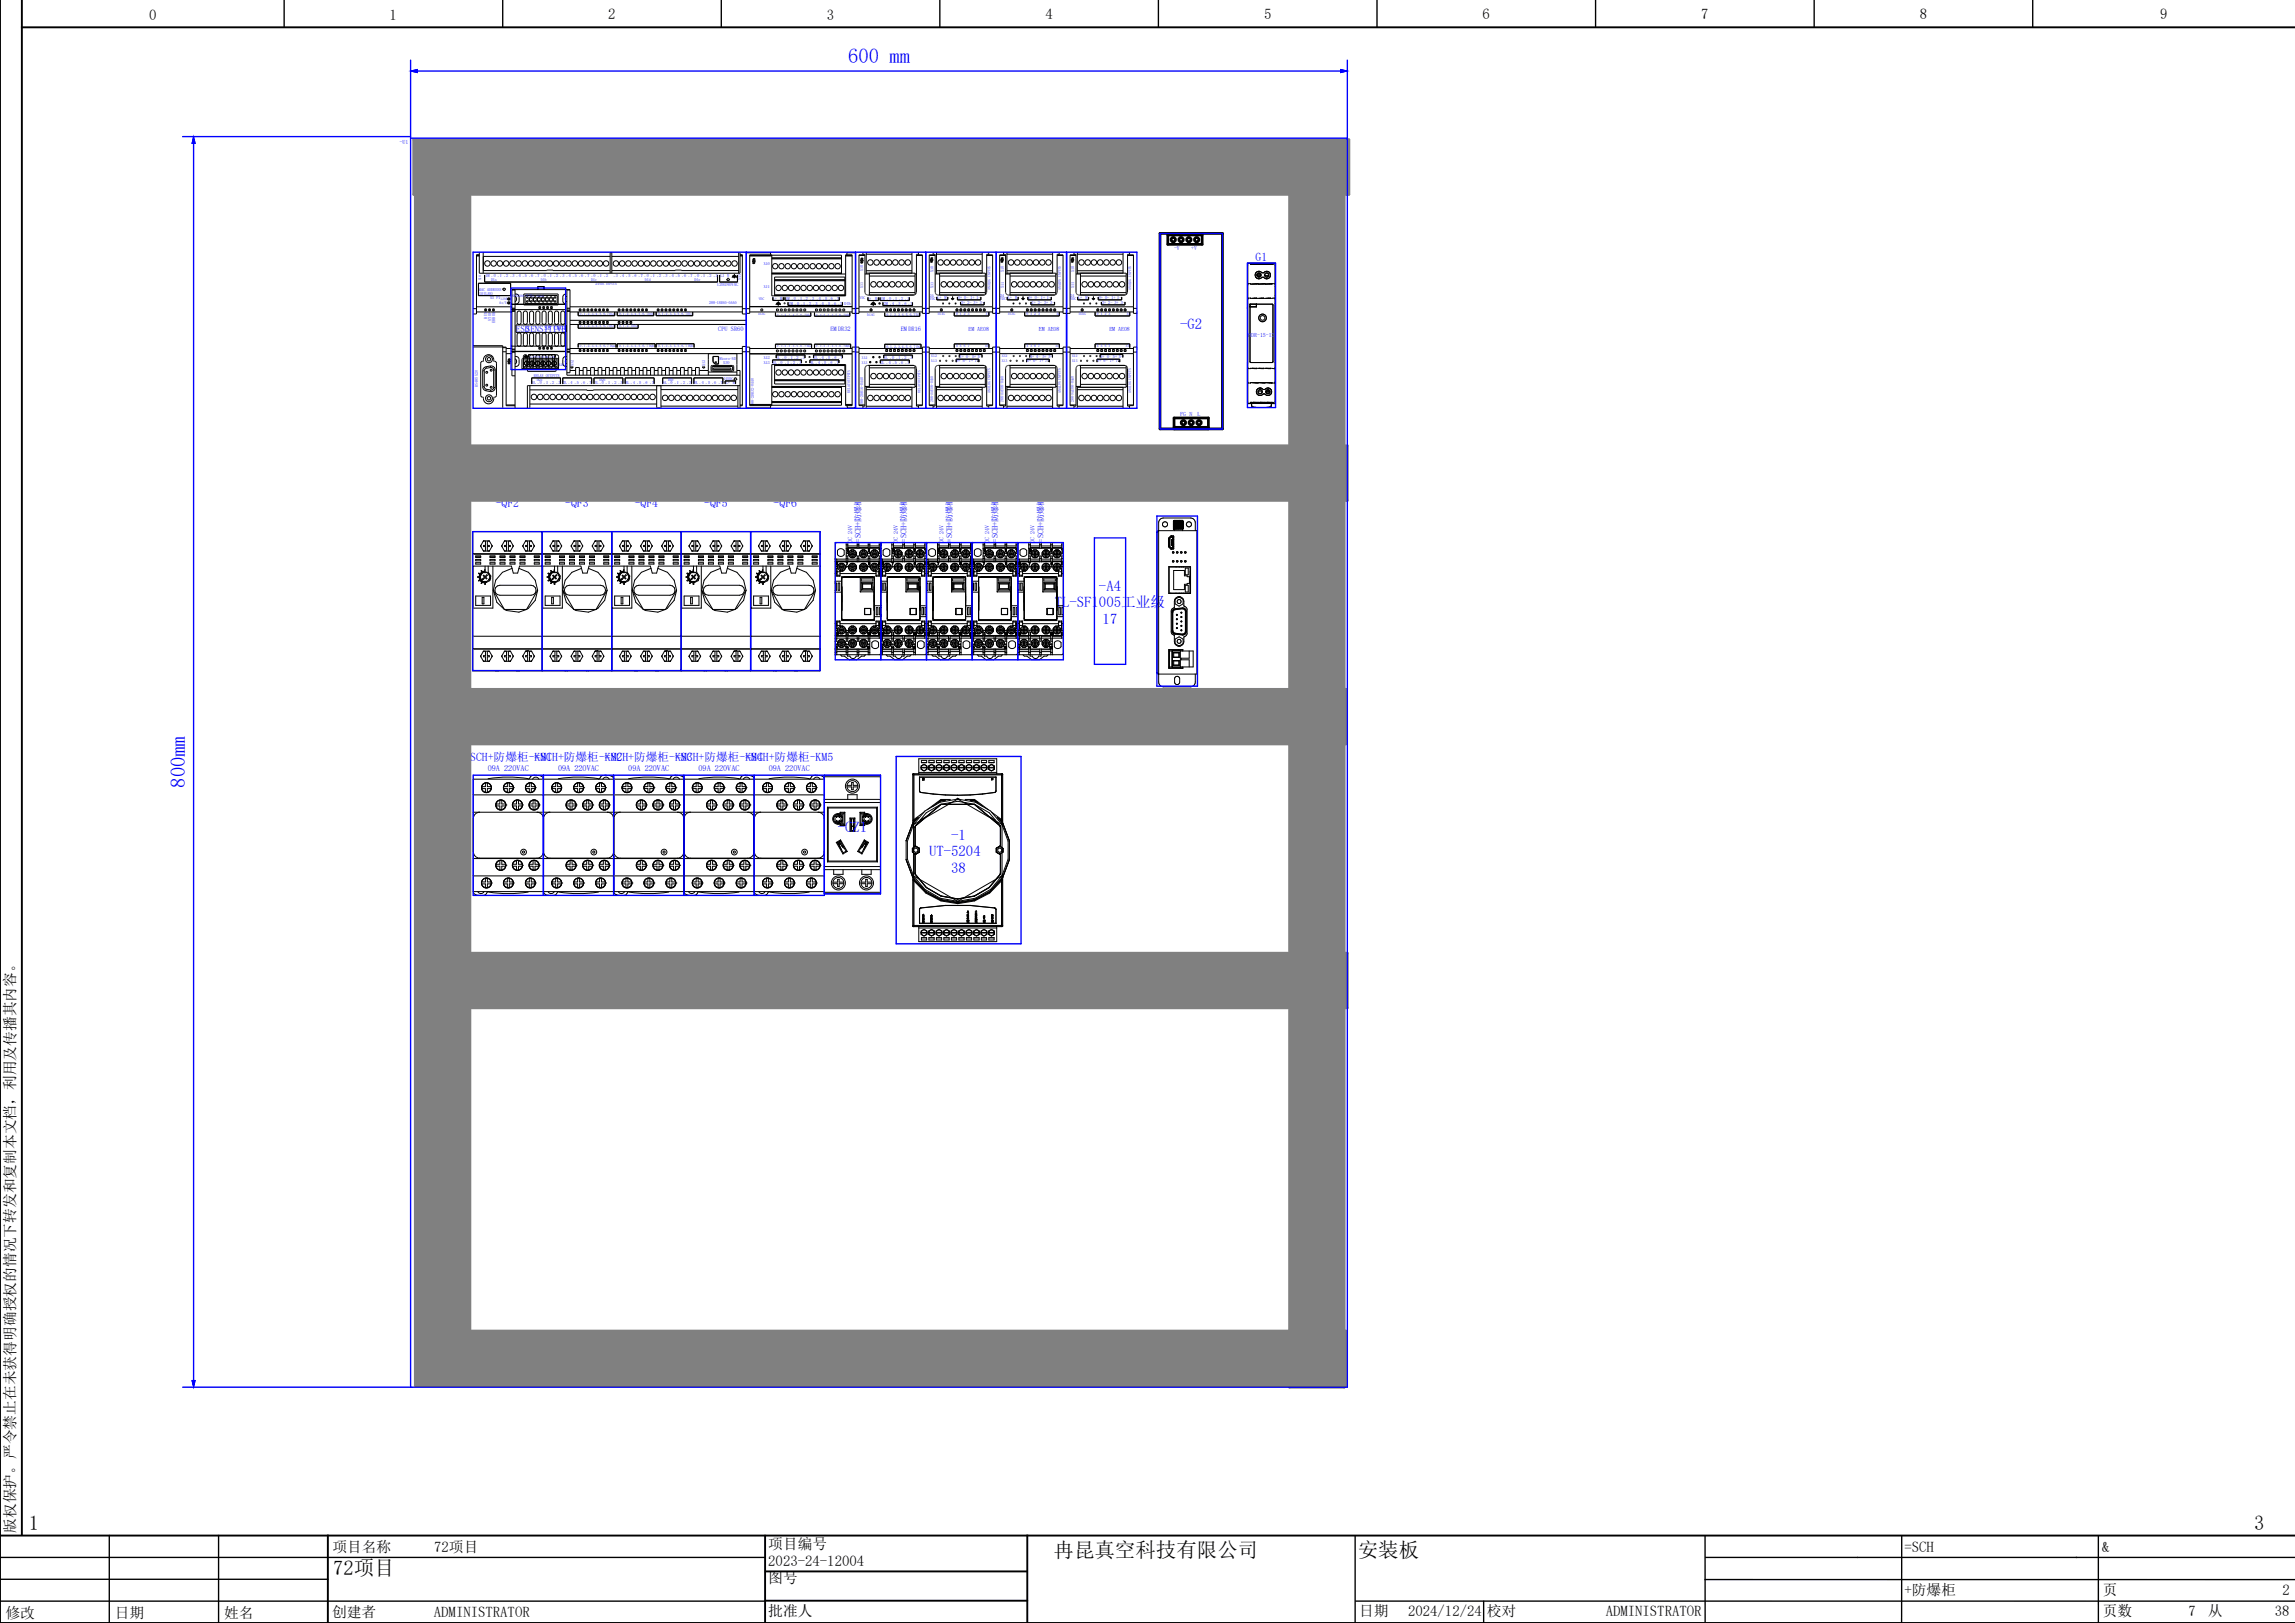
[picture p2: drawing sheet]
<svg xmlns="http://www.w3.org/2000/svg" width="420mm" height="297mm" viewBox="0 0 420 297" stroke-linecap="round" stroke-linejoin="round" font-family="sans-serif">
<defs><g id="words">
<g font-size="3.7" fill="#00f">
<text x="155.2" y="11.5">600 mm</text>
<text x="33.9" y="144.1" transform="rotate(-90 33.9 144.1)">800mm</text>
</g>
<g font-size="3.7">
<text x="5.3" y="280">1</text>
<text x="412.6" y="280">3</text>
<text x="192.8" y="285">冉昆真空科技有限公司</text>
<text x="248.5" y="284.9">安装板</text>
<text x="61" y="288.2">72项目</text>
</g>
<g font-size="2.7">
<text x="27.3" y="3.6">0</text>
<text x="71.3" y="3.6">1</text>
<text x="111.3" y="3.6">2</text>
<text x="151.3" y="3.6">3</text>
<text x="191.3" y="3.6">4</text>
<text x="231.3" y="3.6">5</text>
<text x="271.3" y="3.5">6</text>
<text x="311.3" y="3.5">7</text>
<text x="351.3" y="3.5">8</text>
<text x="395.3" y="3.5">9</text>
<text x="2.8" y="280.5" transform="rotate(-90 2.8 280.5)">版权保护。严令禁止在未获得明确授权的情况下转发和复制本文档，利用及传播其内容。</text>
<text x="60.8" y="284">项目名称</text>
<text x="79.5" y="284">72项目</text>
<text x="140.6" y="286.5">2023-24-12004</text>
<text x="140.6" y="283.4">项目编号</text>
<text x="348.5" y="284">=SCH</text>
<text x="384.7" y="284">&amp;</text>
<text x="140.6" y="289.7">图号</text>
<text x="348.5" y="291.8">+防爆柜</text>
<text x="384.8" y="291.8">页</text>
<text x="417.7" y="291.8">2</text>
<text x="1" y="296">修改</text>
<text x="21" y="296">日期</text>
<text x="41" y="296">姓名</text>
<text x="60.8" y="296">创建者</text>
<text x="79.4" y="296">ADMINISTRATOR</text>
<text x="140.6" y="295.8">批准人</text>
<text x="248.7" y="295.8">日期</text>
<text x="257.7" y="295.8">2024/12/24</text>
<text x="272.1" y="295.8">校对</text>
<text x="293.9" y="295.8">ADMINISTRATOR</text>
<text x="384.8" y="295.8">页数</text>
<text x="400.5" y="295.8">7</text>
<text x="404" y="295.8">从</text>
<text x="416.3" y="295.8">38</text>
</g>
<g font-size="2.7" fill="#00f">
<text x="216" y="60.2">-G2</text>
<text x="193" y="111.2">TL-SF1005工业级</text>
<text x="201.1" y="108.1">-A4</text>
<text x="201.8" y="114.2">17</text>
<text x="153.3" y="152.3">-CZ1</text>
<text x="174.1" y="153.7">-1</text>
<text x="170" y="156.7">UT-5204</text>
<text x="174.1" y="159.8">38</text>
</g>
<g font-size="2.1" fill="#00f">
<text x="229.8" y="47.8">G1</text>
<text x="90.7" y="92.7">-QF2</text>
<text x="103.4" y="92.7">-QF3</text>
<text x="116.2" y="92.7">-QF4</text>
<text x="128.9" y="92.7">-QF5</text>
<text x="141.6" y="92.7">-QF6</text>
<text x="85" y="139.3">=SCH+防爆柜-KM1</text>
<text x="97.8" y="139.3">=SCH+防爆柜-KM2</text>
<text x="110.7" y="139.3">=SCH+防爆柜-KM3</text>
<text x="123.5" y="139.3">=SCH+防爆柜-KM4</text>
<text x="136.4" y="139.3">=SCH+防爆柜-KM5</text>
</g>
<text font-size="1.6" fill="#00f" x="94.4" y="60.7">ESDSENSITIVE</text>
<g font-size="1.5" fill="#00f">
<text x="157.6" y="99.3" transform="rotate(-90 157.6 99.3)">=SCH+防爆柜-KA1</text>
<text x="165.9" y="99.3" transform="rotate(-90 165.9 99.3)">=SCH+防爆柜-KA2</text>
<text x="174.3" y="99.3" transform="rotate(-90 174.3 99.3)">=SCH+防爆柜-KA3</text>
<text x="182.6" y="99.3" transform="rotate(-90 182.6 99.3)">=SCH+防爆柜-KA4</text>
<text x="191" y="99.3" transform="rotate(-90 191 99.3)">=SCH+防爆柜-KA5</text>
<text x="89.3" y="141.1">09A 220VAC</text>
<text x="102.1" y="141.1">09A 220VAC</text>
<text x="115" y="141.1">09A 220VAC</text>
<text x="127.8" y="141.1">09A 220VAC</text>
<text x="140.7" y="141.1">09A 220VAC</text>
</g>
<g font-size="1.2" fill="#00f">
<text x="131.4" y="60.6">CPU SR60</text>
<text x="152" y="60.6">EM DR32</text>
<text x="164.8" y="60.6">EM DR16</text>
</g>
<g font-size="1.1" fill="#00f">
<text x="73.1" y="26.3">-U1</text>
<text x="214.9" y="45.7">-V</text>
<text x="218" y="45.7">+V</text>
<text x="99.7" y="60.4">SB CM01</text>
<text x="177.3" y="60.5">EM AE08</text>
<text x="190.1" y="60.5">EM AE08</text>
<text x="203" y="60.5">EM AE08</text>
<text x="228.4" y="61.7">HDR-15-12</text>
<text x="216" y="76">FG N</text>
<text x="219.1" y="76">L</text>
<text x="155.9" y="99.3" transform="rotate(-90 155.9 99.3)">DC 24V</text>
<text x="164.3" y="99.3" transform="rotate(-90 164.3 99.3)">DC 24V</text>
<text x="172.6" y="99.3" transform="rotate(-90 172.6 99.3)">DC 24V</text>
<text x="181" y="99.3" transform="rotate(-90 181 99.3)">DC 24V</text>
<text x="189.3" y="99.3" transform="rotate(-90 189.3 99.3)">DC 24V</text>
</g>
<text font-size=".9" fill="#00f" x="131.2" y="52.3">120-240VAC</text>
<g font-size=".8" fill="#00f">
<text x="88.8" y="50.7">1M .0 .1 .2 .3 .4 .5 .6 .7 .0 .1 .2 .3 .4 .5 .6 .7 .0 .1 .2</text>
<text x="112.3" y="50.7">.3 .4 .5 .6 .7 .0 .1 .2 .3 .4 .5 .6 .7 .0 .1 .2 .3 L1 N</text>
<text x="135.6" y="51.3" transform="rotate(-90 135.6 51.3)">X11</text>
<text x="170.8" y="52.8" transform="rotate(-90 170.8 52.8)">X11</text>
<text x="170.8" y="49.9" transform="rotate(-90 170.8 49.9)">X10</text>
<text x="183.7" y="52.8" transform="rotate(-90 183.7 52.8)">X11</text>
<text x="183.7" y="49.9" transform="rotate(-90 183.7 49.9)">X10</text>
<text x="196.6" y="52.8" transform="rotate(-90 196.6 52.8)">X11</text>
<text x="196.6" y="49.9" transform="rotate(-90 196.6 49.9)">X10</text>
<text x="89.2" y="58.3" transform="rotate(-90 89.2 58.3)">RUN</text>
<text x="89.7" y="54.7">X1 P1</text>
<text x="89.9" y="58.7" transform="rotate(-90 89.9 58.7)">STOP</text>
<text x="90.6" y="59.1" transform="rotate(-90 90.6 59.1)">ERROR</text>
<text x="141.5" y="54.9">L+</text>
<text x="142.8" y="54.9">M</text>
<text x="143.8" y="54.9">1M .0 .1 .2 .3 .4 .5 .6 .7</text>
<text x="144.3" y="55.8">2M .0 .1 .2 .3 .4 .5 .6 .7 DIb</text>
<text x="160.1" y="54.9">M</text>
<text x="161.2" y="54.9">1M .0 .1 .2 .3</text>
<text x="161.8" y="55.8">2M .4 .5 .6 .7</text>
<text x="172.9" y="54.7">M</text>
<text x="175.3" y="54.7">0+ 0- 1+ 1-</text>
<text x="175.9" y="55.7">2+ 2- 3+ 3-</text>
<text x="185.8" y="54.7">M</text>
<text x="188.2" y="54.7">0+ 0- 1+ 1-</text>
<text x="188.8" y="55.7">2+ 2- 3+ 3-</text>
<text x="198.7" y="54.7">M</text>
<text x="201.1" y="54.7">0+ 0- 1+ 1-</text>
<text x="201.7" y="55.7">2+ 2- 3+ 3-</text>
<text x="131.6" y="65.8">Micro-SD</text>
<text x="142" y="65.6">1L .0 .1 .2 .3</text>
<text x="148.9" y="65.6">2L .4 .5 .6 .7</text>
<text x="161.8" y="65.6">1L .0 .1 .2 .3</text>
<text x="175.6" y="65.5">4+ 4- 5+ 5-</text>
<text x="188.5" y="65.5">4+ 4- 5+ 5-</text>
<text x="201.4" y="65.5">4+ 4- 5+ 5-</text>
<text x="97.3" y="70.3">1L .0 .1 .2 .3</text>
<text x="103" y="70.3">2L .4 .5 .6 .7</text>
<text x="105" y="67" transform="rotate(-90 105 67)">X12</text>
<text x="108.8" y="70.3">3L .0 .1 .2 .3</text>
<text x="114.5" y="70.3">4L .4 .5 .6 .7</text>
<text x="121.3" y="70.3">5L .0 .1 .2 .3</text>
<text x="127" y="70.3">6L .4 .5 .6 .7 L+ M</text>
<text x="129" y="67" transform="rotate(-90 129 67)">X13</text>
<text x="132.4" y="66.5">X50</text>
<text x="141.4" y="66.5">3L .0 .1 .2 .3</text>
<text x="148.3" y="66.5">4L .4 .5 .6 .7</text>
<text x="161.1" y="66.5">2L .4 .5 .6 .7</text>
<text x="175" y="66.3">6+ 6- 7+ 7-</text>
<text x="187.9" y="66.3">6+ 6- 7+ 7-</text>
<text x="200.8" y="66.3">6+ 6- 7+ 7-</text>
</g>
<g font-size=".7" fill="#00f">
<text x="87.7" y="53.2">MAC ADDRESS</text>
<text x="87.7" y="53.9">IE(LAN)</text>
<text x="89.9" y="51.5">DIa</text>
<text x="99" y="51.5">DIb</text>
<text x="108.2" y="51.5">DIc</text>
<text x="109" y="52.2">24VDC INPUTS</text>
<text x="118" y="51.5">DId</text>
<text x="127.1" y="51.5">DIe</text>
<text x="139.8" y="48.5">X10</text>
<text x="139.8" y="52.8">X11</text>
<text x="158" y="52.7" transform="rotate(-90 158 52.7)">X11</text>
<text x="158" y="49.7" transform="rotate(-90 158 49.7)">X10</text>
<text x="181.3" y="53.1" transform="rotate(-90 181.3 53.1)">ANALOG INPUTS</text>
<text x="194.1" y="53.1" transform="rotate(-90 194.1 53.1)">ANALOG INPUTS</text>
<text x="207" y="53.1" transform="rotate(-90 207 53.1)">ANALOG INPUTS</text>
<text x="129.8" y="55.6">288-1SR60-0AA0</text>
<text x="138.9" y="54.8">VDC</text>
<text x="157.4" y="54.8">VDC L+</text>
<text x="158.7" y="57.8">DIAG</text>
<text x="161.9" y="57.8">.0.1.2.3.4.5.6.7DI</text>
<text x="170.1" y="54.3">24</text>
<text x="170.1" y="54.9">VDC L+</text>
<text x="175" y="57.7">0</text>
<text x="175.7" y="57.7">1</text>
<text x="176.4" y="57.7">2</text>
<text x="177.1" y="57.7">3</text>
<text x="183" y="54.3">24</text>
<text x="183" y="54.9">VDC L+</text>
<text x="187.9" y="57.7">0</text>
<text x="188.6" y="57.7">1</text>
<text x="189.3" y="57.7">2</text>
<text x="190" y="57.7">3</text>
<text x="195.9" y="54.3">24</text>
<text x="195.9" y="54.9">VDC L+</text>
<text x="200.7" y="57.7">0</text>
<text x="201.5" y="57.7">1</text>
<text x="202.2" y="57.7">2</text>
<text x="202.9" y="57.7">3</text>
<text x="139.8" y="65.6">X12</text>
<text x="157.7" y="65.6">X12</text>
<text x="161.9" y="63.6">.0.1.2.3.4.5.6.7 DQ</text>
<text x="170.4" y="65.4">X12</text>
<text x="175" y="63.5">4</text>
<text x="175.7" y="63.5">5</text>
<text x="176.4" y="63.5">6</text>
<text x="177.1" y="63.5">7</text>
<text x="183.3" y="65.4">X12</text>
<text x="187.9" y="63.5">4</text>
<text x="188.6" y="63.5">5</text>
<text x="189.3" y="63.5">6</text>
<text x="190" y="63.5">7</text>
<text x="196.2" y="65.4">X12</text>
<text x="200.7" y="63.5">4</text>
<text x="201.5" y="63.5">5</text>
<text x="202.2" y="63.5">6</text>
<text x="202.9" y="63.5">7</text>
<text x="87.5" y="70.8" transform="rotate(-90 87.5 70.8)">RS485X20</text>
<text x="97.7" y="69">RELAY OUTPUTS</text>
<text x="98.2" y="69.7">DQa</text>
<text x="102.2" y="66.9">X20</text>
<text x="109.7" y="69.7">DQb</text>
<text x="122.3" y="69.7">DQc</text>
<text x="132.4" y="69.6">24VDC</text>
<text x="139.8" y="66.5">X13</text>
<text x="155.6" y="71.9" transform="rotate(-90 155.6 71.9)">RELAYOUTPUTS</text>
<text x="157.7" y="66.5">X13</text>
<text x="168.5" y="71.9" transform="rotate(-90 168.5 71.9)">RELAYOUTPUTS</text>
<text x="170.4" y="66.3">X13</text>
<text x="181.3" y="71.9" transform="rotate(-90 181.3 71.9)">ANALOG INPUTS</text>
<text x="183.3" y="66.3">X13</text>
<text x="194.1" y="71.9" transform="rotate(-90 194.1 71.9)">ANALOG INPUTS</text>
<text x="196.2" y="66.3">X13</text>
<text x="207" y="71.9" transform="rotate(-90 207 71.9)">ANALOG INPUTS</text>
<text x="137.9" y="74.3" transform="rotate(-90 137.9 74.3)">288-2DR32-0AA0</text>
<text x="158" y="74.2" transform="rotate(-90 158 74.2)">288-2DR16-0AA0</text>
<text x="170.8" y="73.6" transform="rotate(-90 170.8 73.6)">288-3AE08-0AA0</text>
<text x="183.6" y="73.6" transform="rotate(-90 183.6 73.6)">288-3AE08-0AA0</text>
<text x="196.5" y="73.6" transform="rotate(-90 196.5 73.6)">288-3AE08-0AA0</text>
</g>
<g font-size=".6" fill="#00f">
<text x="88.1" y="51.3" transform="rotate(-90 88.1 51.3)">X10</text>
<text x="91.4" y="55.6">Rx/Tx</text>
<text x="91.6" y="54.9">LINK</text>
<text x="93.7" y="54.3">6ES7288-5CM01-0AA0</text>
<text x="105.8" y="57.6">.0.1.2.3.4.5.6.7DIa</text>
<text x="105.8" y="59.9">.0.1.2.3.4.5.6.7DId</text>
<text x="113" y="57.6">.0.1.2.3.4.5.6.7DIb</text>
<text x="113" y="59.9">.0.1.2.3DIe</text>
<text x="120.1" y="57.6">.0.1.2.3.4.5.6.7DIc</text>
<text x="138.8" y="57.7">DIAG</text>
<text x="141.9" y="57.8">.0 .1 .2 .3 .4 .5 .6 .7DIa</text>
<text x="149.1" y="57.8">.0 .1 .2 .3 .4 .5 .6 .7DIb</text>
<text x="171.6" y="57.6">DIAG</text>
<text x="180.4" y="57.7">AI</text>
<text x="184.5" y="57.6">DIAG</text>
<text x="193.3" y="57.7">AI</text>
<text x="197.4" y="57.6">DIAG</text>
<text x="206.2" y="57.7">AI</text>
<text x="96.7" y="65.4">Tx/B RTS M Rx/A 5V</text>
<text x="105.8" y="63.5">.0.1.2.3.4.5.6.7 DQa .0.1.2.3.4.5.6.7 DQb .0.1.2.3.4.5.6.7 DQb</text>
<text x="141.9" y="63.6">.0 .1 .2 .3 .4 .5 .6 .7 DQa</text>
<text x="149.1" y="63.6">.0 .1 .2 .3 .4 .5 .6 .7DQb</text>
<text x="180.3" y="63.6">AI</text>
<text x="193.2" y="63.6">AI</text>
<text x="206.1" y="63.6">AI</text>
</g>
</g></defs>
<g fill="none" stroke="#000" stroke-width=".25">
<path d="M52 0v5M92 0v5M132 0v5M172 0v5M212 0v5M252 0v5M292 0v5M332 0v5M372 0v5M0 293h140M0 285h140M0 289h60"/>
<path d="M20 281v16M40 281v16M248 281.1v15.9M248.1 293h171.9M271.5 293v4M312 281.2l.1 15.5M312 289l107.9 .1M348 281v15.9M384 281.2v15.6M420 285h-108"/>
</g>
<path d="M4 0v281M0 0v297h420M4 5h416M0 281h420M60 281v16M140 287.6h48M140 281v15.8M140.1 292.9h47.9M188 281v16" fill="none" stroke="#000" stroke-width=".35"/>
<g fill="none" stroke="#000" stroke-width=".18">
<path d="M86.6 56.5h.6M87.2 56.1h6.5M87.2 57.1h6.5M87.2 46.8h.5M87.2 46.7h.5M87.5 51.8h6v2.3h-6zM87.6 51.9v2.2h5.8v-2.2M87.7 46.1v3.9h47.7v-3.9M87.7 46.6h-.5v10.9h-.6M88.4 46.1v3.9M88.4 49.5h23.3M88.4 46.9h23.3"/>
<path d="M88.7 56.5v.4M88.7 56.6h.1M88.7 56.9h.3M88.7 56.5h.3M88.7 56.8v.1M88.8 56.6h.2v.2h-.2zM89 56.8v.1M89 56.5v.4M89 56.6h.1M89.4 56.5v.4M89.4 56.6h.1M89.4 56.9h.4"/>
<path d="M89.4 56.5h.4M89.4 56.8v.1M89.5 56.6h.2v.2h-.2zM89.8 56.8v.1M89.8 56.5v.4M89.8 56.6h.1M90.1 56.6h.1M90.1 56.8h.1M90.2 56.6h.2v.2h-.2zM90.5 56.8h.1M90.5 56.9h.1M90.5 56.6v.3"/>
<path d="M90.5 56.7h.1M90.5 56.5h-.4v.4h.4M90.5 56.5v.1M91.9 52.9l.4-.2 .3 .2h-.2v.3h-.3v-.3zM92.9 54.5h.4v.4h-.4zM92.9 55.2h.4v.4h-.4zM93 54.6h.2v.2h-.2zM93 55.3h.2v.3h-.2zM93.5 55.7h10M93.5 56.7h10M93.7 57h.6M93.7 56.9h.6"/>
<path d="M93.7 56.5h.6M93.7 56.4h.6M93.7 53h.6M94.3 54.2a.57 .57 0 0 1 0 1M94.3 53.8a.61 .61 0 0 1 .7 .6v.7a.61 .61 0 0 1-.7 .5M94.3 53v21.7M94.4 59.5h9.2v1.3h-9.2zM94.7 57.1a.37 .37 0 0 1 .4-.2 .37 .37 0 0 1 .3 .4v1.7a.37 .37 0 0 1-.4 .4 .37 .37 0 0 1-.4-.4zM95.8 57.1a.37 .37 0 0 1 .4-.2 .37 .37 0 0 1 .3 .4v1.7a.37 .37 0 0 1-.4 .4 .37 .37 0 0 1-.3-.4zM95.9 53.8h6.2v2h-6.2zM96.1 54.1h5.9v1.4h-5.9zM96.4 55h.2v.3h-.2z"/>
<path d="M96.4 54.3h.2v.3h-.2zM96.8 54.4h.1v.8h-.1zM97 57.1a.37 .37 0 0 1 .4-.2 .37 .37 0 0 1 .3 .4v1.7a.37 .37 0 0 1-.4 .4 .37 .37 0 0 1-.4-.4zM97.1 55h.2v.3h-.2zM97.1 54.3h.2v.3h-.2zM97.5 54.4h.1v.8h-.1zM97.8 55h.3v.3h-.3zM97.8 54.3h.3v.3h-.3zM98.1 57.1a.37 .37 0 0 1 .4-.2 .37 .37 0 0 1 .3 .4v1.7a.37 .37 0 0 1-.4 .4 .37 .37 0 0 1-.3-.4zM98.3 54.4h.1v.8h-.1zM98.4 53v-.6h1.2v.6M98.5 52.4v.6"/>
<path d="M98.5 55h.3v.3h-.3zM98.5 54.3h.3v.3h-.3zM98.6 56.1h.3v.4h-.3zM98.6 56.2h.1M98.6 56.4h.1M98.7 56.2h.1M98.7 56.2h.2v.2h-.2zM98.7 56.4h.1M98.9 56.3v.1M98.9 56.2h.1M98.9 56.4v.1M99 54.4h.1v.8h-.1z"/>
<path d="M99.3 57.1a.37 .37 0 0 1 .4-.2 .37 .37 0 0 1 .2 .4v1.7a.37 .37 0 0 1-.3 .4 .37 .37 0 0 1-.4-.4zM99.3 55h.2v.3h-.2zM99.3 54.3h.2v.3h-.2zM99.3 56.1h.4v.4h-.4zM99.3 56.2h.1M99.3 56.4v.1M99.3 56.4h.1M99.4 56.2v.2h.2v-.2M99.4 56.2h.1M99.4 56.2h.2M99.4 56.3v.1M99.5 52.4v.6"/>
<path d="M99.6 56.2h.1M99.7 56.4h.1M99.7 56.2h.1M99.7 54.4h.1v.8h-.1zM100 55h.2v.3h-.2zM100 54.3h.2v.3h-.2zM100 56.5v-.4h.4v.4M100 56.1v.1M100 56.5h.4M100 56.4h.1M100.1 56.2h.2v.2h-.2zM100.4 56.4h.1"/>
<path d="M100.4 56.1v.1M100.4 57.1a.37 .37 0 0 1 .4-.2 .37 .37 0 0 1 .3 .4v1.7a.37 .37 0 0 1-.4 .4 .37 .37 0 0 1-.4-.4zM100.4 54.4h.1v.8h-.1zM100.7 54.3h.3v.3h-.3zM100.7 55h.3v.3h-.3zM100.7 56.1h.4v.4h-.4zM100.7 56.2h.1M100.7 56.4h.1M100.8 56.2h.2v.2h-.2zM101.1 56.3h.1M101.1 56.4h.1M101.1 56.1h.1"/>
<path d="M101.2 54.4h.1v.8h-.1zM101.4 54.3h.3v.3h-.3zM101.4 55h.3v.3h-.3zM101.5 57.1a.37 .37 0 0 1 .5-.2 .37 .37 0 0 1 .2 .4v1.7a.37 .37 0 0 1-.3 .4 .37 .37 0 0 1-.4-.4zM102.7 57.1a.37 .37 0 0 1 .4-.2 .37 .37 0 0 1 .3 .4v1.7a.37 .37 0 0 1-.4 .4 .37 .37 0 0 1-.4-.4zM103.7 54.2a.57 .57 0 0 0 0 1M103.7 53.8a.61 .61 0 0 0-.7 .6v.7a.61 .61 0 0 0 .7 .5M103.7 53v15.7h31.7M103.7 57h.6M103.7 56.9h.6M103.7 56.5h.6M103.7 56.4h.6"/>
<path d="M103.7 53h.6M104.3 56.1h31.6M104.3 59.4h32.3M104.3 58.6h32.3M104.3 57.1h31.6M105.8 57.1v.7h6.7v-.7M105.8 59.4v.7h6.7v-.7M105.8 59.4v.6h6.7M105.8 57.1v.7h6.7M106 56.9h.3M106 56.5h.3M106 56.6h.1"/>
<path d="M106 56.5v.4M106 59.2h.3M106 58.8h.3M106 58.8v.1M106 56.8v.1M106 58.9h.1M106 58.9v.3M106 59.2h.1M106 59.1h.1M106 56.6h.3v.2h-.3zM106 58.9h.3v.2h-.3zM106.3 59.1h.1"/>
<path d="M106.3 59.1v.1M106.3 58.8v.3M106.3 58.9h.1M106.3 56.8v.1M106.3 58.8h.1M106.3 56.5v.4M106.3 56.6h.1M106.7 56.6h.1M106.7 58.8h.3v.4h-.3M106.7 58.8v.1M106.7 56.8h.1M106.7 58.9v.3"/>
<path d="M106.7 59.1v.1M106.8 56.6h.2v.2h-.2zM106.8 58.9h.2v.2h-.2zM107 59.1h.1M107 58.9h.1M107 56.9h.1M107 56.5h-.3v.4h.3M107 56.5v.4M107 56.6h.1M107.4 56.9h.4M107.4 56.5h.4M107.4 56.5v.1"/>
<path d="M107.4 56.6v.3M107.4 56.6v.1M107.4 56.9h.1M107.4 59.2h.4M107.4 58.8h.4M107.4 58.8v.4M107.4 58.9h.1M107.4 56.8h.1M107.4 59.1v.1M107.5 58.9h.2v.2h-.2zM107.5 56.6h.2v.2h-.2zM107.8 59.1h.1"/>
<path d="M107.8 58.8v.4M107.8 56.8h.1M107.8 58.8v.1M107.8 56.6v.3M107.8 56.9h.1M107.8 56.6v.1M107.8 56.5v.1M108.1 56.5h.4v.4h-.4M108.1 56.5v.1M108.1 56.6v.3M108.1 56.8v.1M108.1 58.9h.1"/>
<path d="M108.1 59.1h.1M108.2 58.9h.2v.2h-.2zM108.2 56.6h.2v.2h-.2zM108.5 59.1v.1M108.5 58.8h-.4v.4h.4M108.5 56.8h.1M108.5 58.8v.3M108.5 58.8v.1M108.5 56.6h.1M108.8 56.9h.4M108.8 56.5h.4M108.8 56.6h.1"/>
<path d="M108.8 56.5v.4M108.8 59.2h.4M108.8 58.8h.4M108.8 58.8v.1M108.8 56.8v.1M108.8 58.9h.1M108.8 58.9v.3M108.8 59.2h.1M108.8 59.1h.1M108.9 58.9h.2v.2h-.2zM108.9 56.6h.2v.2h-.2zM109.2 59.1h.1"/>
<path d="M109.2 59.1v.1M109.2 58.8v.3M109.2 58.9h.1M109.2 56.8v.1M109.2 58.8h.1M109.2 56.5v.4M109.2 56.6h.1M109.6 56.6h.1M109.6 58.8h.3v.4h-.3M109.6 58.8v.1M109.6 56.8h.1M109.6 58.9v.3"/>
<path d="M109.6 59.1v.1M109.6 56.6h.2v.2h-.2zM109.6 58.9h.2v.2h-.2zM109.9 59.1h.1M109.9 58.9h.1M109.9 56.9h.1M109.9 56.5h-.3v.4h.3M109.9 56.5v.4M109.9 56.6h.1M110.3 56.9h.3M110.3 56.5h.3M110.3 56.5v.1"/>
<path d="M110.3 56.6v.3M110.3 56.6v.1M110.3 56.9h.1M110.3 59.2h.3M110.3 58.8h.3M110.3 58.8v.4M110.3 58.9h.1M110.3 56.8h.1M110.3 59.1v.1M110.3 58.9h.3v.2h-.3zM110.3 56.6h.3v.2h-.3zM110.6 59.1h.1"/>
<path d="M110.6 58.8v.4M110.6 56.8v.1M110.6 58.8v.1M110.6 56.6v.3M110.6 56.6v.1M110.6 56.5v.1M111 56.5h.3v.4h-.3M111 56.5v.1M111 56.6v.3M111 56.8v.1M111 58.9h.1M111 59.1h.1"/>
<path d="M111 58.9h.3v.2h-.3zM111 56.6h.3v.2h-.3zM111.3 59.1v.1M111.3 58.8h-.3v.4h.3M111.3 58.8v.3M111.3 56.8h.1M111.3 58.8v.1M111.3 56.6h.1M111.7 46.1v3.9M111.7 46.2h.3M112 46.1v3.9M112 49.5h23.2"/>
<path d="M112 46.9h23.2M113 57.1l-.1 .7h6.8l-.1-.7M113 57.8h6.6M113 59.4v.7h3.8v-.7M113.1 56.9h.4M113.1 56.5h.4M113.1 56.5v.1M113.1 56.6v.3M113.1 56.6v.1M113.1 56.9h.1M113.1 58.8v.4M113.1 59.2h.4"/>
<path d="M113.1 58.8h.4M113.1 58.9h.1M113.1 56.8h.1M113.1 59.1v.1M113.2 56.6h.2v.2h-.2zM113.2 58.9h.2v.2h-.2zM113.5 59.1h.1M113.5 58.8v.4M113.5 56.8v.1M113.5 58.8v.1M113.5 56.6v.3M113.5 56.6v.1"/>
<path d="M113.5 56.5v.1M113.8 56.5h.4v.4h-.4M113.8 56.5v.1M113.8 56.6v.3M113.8 56.8v.1M113.8 58.9h.1M113.8 59.1h.1M113.9 56.6h.2v.2h-.2zM113.9 58.9h.2v.2h-.2zM114.2 59.1v.1M114.2 58.8v.3M114.2 58.8h-.4v.4h.4"/>
<path d="M114.2 56.8h.1M114.2 58.8v.1M114.2 56.6h.1M114.6 56.9h.3M114.6 56.5h.3M114.6 56.6h.1M114.6 56.5v.4M114.6 59.2h.3M114.6 58.8h.3M114.6 58.8v.1M114.6 56.8v.1M114.6 58.9h.1"/>
<path d="M114.6 58.9v.3M114.6 59.2h.1M114.6 59v.1M114.6 56.6h.2v.2h-.2zM114.6 58.9h.2v.2h-.2zM114.9 59.1h.1M114.9 59.1v.1M114.9 58.8v.3M114.9 58.9h.1M114.9 56.8v.1M114.9 58.8h.1M114.9 56.5v.4"/>
<path d="M114.9 56.6h.1M115.3 56.6h.1M115.3 58.8h.3v.4h-.3zM115.3 59.2h.1M115.3 56.8h.1M115.3 58.9h.3v.2h-.3zM115.3 56.6h.3v.2h-.3zM115.6 59.1h.1M115.6 56.7v.1M115.6 58.9h.1M115.6 56.6v.3M115.6 56.9h.1"/>
<path d="M115.6 56.7h.1M115.6 56.5h-.3v.4h.3M115.6 56.5v.1M116 56.9h.3M116 56.5h.3M116 56.5v.1M116 56.6v.1M116 56.6v.3M116 56.9h.1M116 56.8h.1M116 56.6h.3v.2h-.3zM116.3 56.8v.1"/>
<path d="M116.3 56.6v.3M116.3 56.6v.1M116.3 56.5v.1M116.7 56.9h.3M116.7 56.5h.3v.4M116.7 56.5v.1M116.7 56.6v.3M116.7 56.8v.1M116.8 56.6h.2v.2h-.2zM116.8 59.4v.6h-3.8M117 56.8v.1M117 56.6h.1"/>
<path d="M117.4 56.9h.4M117.4 56.5h.4M117.4 56.5v.4M117.4 56.6h.1M117.4 56.8v.1M117.5 56.6h.2v.2h-.2zM117.8 56.8v.1M117.8 56.5v.4M117.8 56.6h.1M118.1 56.6h.1M118.1 56.8h.1M118.2 56.6h.2v.2h-.2z"/>
<path d="M118.5 56.7v.1M118.5 56.9h.1M118.5 56.6v.3M118.5 56.7h.1M118.5 56.5h-.4v.4h.4M118.5 56.5v.1M120.1 57.1v.7h6.7v-.7M120.3 56.9h.3M120.3 56.5h.3M120.3 56.5v.4M120.3 56.6h.1M120.3 56.8v.1"/>
<path d="M120.3 56.6h.3v.2h-.3zM120.6 56.8v.1M120.6 56.5v.4M120.6 56.6h.1M121 56.6h.1M121 56.8h.1M121 56.6h.3v.2h-.3zM121.3 56.7v.1M121.3 56.9h.1M121.3 56.6v.3M121.3 56.7h.1M121.3 56.5h-.3v.4h.3"/>
<path d="M121.3 56.5v.1M121.7 56.9h.3M121.7 56.5h.3M121.7 56.5v.1M121.7 56.6v.1M121.7 56.6v.3M121.7 56.9h.1M121.7 56.8h.1M121.8 56.6h.2v.2h-.2zM122 56.8v.1M122 56.6v.3M122 56.6v.1"/>
<path d="M122 56.5v.1M122.4 56.9h.4M122.4 56.5h.4M122.4 56.5v.1M122.4 56.6v.3M122.4 56.8v.1M122.5 56.6h.2v.2h-.2zM122.8 56.8v.1M122.8 56.5v.4M122.8 56.6h.1M123.1 56.9h.4M123.1 56.5h.4"/>
<path d="M123.1 56.5v.4M123.1 56.6h.1M123.1 56.8v.1M123.2 56.6h.2v.2h-.2zM123.5 56.8v.1M123.5 56.5v.4M123.5 56.6h.1M123.8 56.6h.1M123.8 56.8h.1M123.9 56.6h.2v.2h-.2zM124.2 56.7v.1M124.2 56.9h.1"/>
<path d="M124.2 56.6v.3M124.2 56.7h.1M124.2 56.5h-.4v.4h.4M124.2 56.5v.1M124.6 56.9h.3M124.6 56.5h.3M124.6 56.5v.1M124.6 56.6v.1M124.6 56.6v.3M124.6 56.9h.1M124.6 56.8h.1M124.6 56.6h.2v.2h-.2z"/>
<path d="M124.9 56.8v.1M124.9 56.6v.3M124.9 56.6h.1M124.9 56.5v.1M125.3 56.9h.3M125.3 56.5h.3v.4M125.3 56.5v.1M125.3 56.6v.3M125.3 56.8v.1M125.3 56.6h.3v.2h-.3zM125.6 56.8v.1M125.6 56.6h.1"/>
<path d="M131.3 50.3v1.3h-42.6v-1.3v1.3M131.3 50.3h.1M133.1 50.9h.3v.3h.2l-.3 .2-.4-.2h.2zM134 50.8h.1M134 50.7v.1M134 50.7h.1M134 50.6v.1M134 50.6h.1M134.1 50.6h-.1M134.1 50.6h.1M134.1 50.5v.1M134.1 50.5h.1"/>
<path d="M134.1 50.6h.6zM134.2 50.4h.1M134.2 50.5h.1M134.2 50.7h.4zM134.2 50.4v.1M134.3 50.4h-.1M134.3 50.4h.1M134.3 50.8h.2zM134.4 50.4h-.1M134.4 50.4h.1M134.4 50.6v-.4v.4M134.5 50.4h.1"/>
<path d="M134.6 50.4h.1M134.6 50.4h-.1M134.6 50.4v.1M134.6 50.5h.1M134.7 50.5h.1M134.7 50.5v.1M134.7 50.6h.1M134.7 50.5l.1 .1M134.8 50.6h.1M134.8 50.6v.1M134.8 50.7h.1M134.8 50.8h.1"/>
<path d="M134.8 50.7v.1M134.9 50.3l.1 1.3h-3.3v-1.3v1.3M134.9 50.3h.1M135.2 46.1v3.9M135.4 46.6h.5v10.9h.7M135.4 46.8h.5M135.4 46.7h.5M135.9 56.5h1.3M136.6 46.3h4.4M137.2 56.1h18.7M137.2 57.1h18.7M137.2 46.8h4"/>
<path d="M137.2 46.7h4M137.9 47.3l.3 .1-.3 .1 .1 .2v-.2l.2 .3h-.2l.1 .3-.2 .1-.2-.1h.3v-.1l-.1-.1v.2l-.2-.4 .2 .1-.1-.3zM139.2 56.5h.4v.4h-.4zM141 46.1v.5M141.2 50h12.8M141.2 46.7h12.8v3.4M141.2 50.1h12.8M141.2 47.4h12.8M141.2 47.3h12.8M141.2 47.2h12.8M141.2 50.1h13.6M141.4 54.4l.1 .6h1.8l.1-.6v.6h-2z"/>
<path d="M141.8 54.1h12.8M141.8 54.1v-3.4h12.8v3.4M141.8 54h12.8M141.8 51.4h12.8M141.8 51.3h12.8M141.8 51.2h12.8M141.9 57.2h.1M141.9 57.2v.7h6.5v-.7M141.9 57.9h6.5M142 55.8h.1M142 55.7v.1M142 55.7h.1"/>
<path d="M142.1 55.6l-.1 .1M142.1 55.8h.1M142.1 55.7v.1M142.1 55.7h.1M142.1 55.6h.1M142.1 55.6v.1M142.1 56.5h.3v.4h-.3zM142.1 55.5h.1M142.1 55.5v.1M142.2 55.5h-.1M142.2 55.6h.5zM142.2 55.5h.1"/>
<path d="M142.2 55.4v.1M142.2 55.4h.1M142.2 55.7h.4zM142.3 55.4h-.1M142.3 55.4h.1M142.3 55.8h.2M142.3 55.8h.1M142.4 55.4h-.1M142.4 55.4h.1M142.4 55.6v-.4l.1 .4M142.5 55.4h.1M142.5 55.8h.1"/>
<path d="M142.6 55.4h.1M142.7 55.4h.1M142.7 55.4v.1M142.7 55.5h.1M142.7 55.5l.1 .1M142.8 55.6h.1M142.8 55.5h.1M142.8 55.6v.1M142.8 55.7h.1M142.8 56.5h.4v.4h-.4zM142.8 55.7v.1M142.8 55.8h.1"/>
<path d="M143.5 55.5h.1M143.5 55.5v.1M143.5 55.6h.1M143.5 55.4h.1M143.5 56.5h.4v.4h-.4zM143.6 55.4h-.1M143.6 55.4h.1M143.6 55.6h.1M143.6 54.4h.1M143.7 55.6h-.1M143.7 55.6h.1M143.7 55.4h.1"/>
<path d="M143.7 54.4l-.1 .6h10v-.6M143.7 55h9.9M143.7 55.4v.1M143.7 55.5h.1M143.7 55.5v.1M144.2 55.3h.1M144.2 55.3v.6h10v-.6M144.2 55.9h10M144.2 56.5h.4v.4h-.4zM145 56.5h.3v.4h-.3zM145.7 56.5h.3v.4h-.3zM146.4 56.5h.3v.4h-.3z"/>
<path d="M147.1 56.5h.3v.4h-.3zM148.4 57.2h.1M149 57.2h.1M149.1 57.2l-.1 .7h6.5v-.7v.7h-6.4M149.2 56.5h.4v.4h-.4zM150 56.5h.3v.4h-.3zM150.7 56.5h.3v.4h-.3zM151.4 56.5h.3v.4h-.3zM152.1 56.5h.3v.4h-.3zM152.8 56.5h.4v.4h-.4zM153.5 56.5h.4v.4h-.4zM153.6 54.4h.1"/>
<path d="M154.2 55.3h.1M154.2 56.5h.4v.4h-.4zM154.8 46.8h1.1M154.8 46.7h1.1M155 46.1v.5M155 46.3h1.6M155.9 56.5h.7M156.6 56.4h.6M157.2 56.1h11.6M157.2 57.1h11.6M157.2 46.8h1.1M157.6 47.3h.3l-.3 .1 .1 .2 .1-.2 .2 .3h-.2l.1 .3-.3 .2-.1-.2 .3 .1v-.2l-.2-.1 .1 .2-.3-.3h.3l-.2-.3z"/>
<path d="M157.9 46.1v.5h-.7v10.7h-1.3v-10.7h-1.1v7.5h-13.6v-7.5h-4v10.7h-.6M157.9 46.5h.4v7M158.3 50.1h.8M158.3 53.5h.1M158.3 53.5v.1M158.3 53.6h.1M158.3 53.6v.1M158.3 53.7h.1M158.4 53.7h.1M158.4 53.8h.1M158.4 53.8l.1 .1M158.5 53.8v.1"/>
<path d="M158.5 53.9h.1M158.5 50h8.4M158.5 46.1v4M158.5 49.5h8.4M158.5 46.5h8.4M158.6 53.9h.1M158.6 53.9v.1M158.6 54h.1M158.7 54h.1M158.8 54h.1M158.8 55v-.6v.6h2v-.6l-.1 .6M159.1 53.5h8.4"/>
<path d="M159.1 50.5h8.4M159.2 56.9h.4M159.2 56.8v.1M159.3 56.6v.1M159.3 56.9h.1M159.3 56.8h.1M159.5 55.6h.6M159.5 55.6h.1M159.6 56.7v.1M159.6 56.8v.1M159.6 56.7h.1M159.6 56.6h.1"/>
<path d="M159.6 56.5h-.4v.4M159.6 56.5v.3M159.6 55.7h.4M159.6 55.7h.1M159.7 55.8h.2zM159.8 55.4l-.3 .2-.1 .2 .2-.3 .2-.1M159.8 55.6v-.4v.4M159.8 55.4l.3 .1 .1 .3M159.8 55.4l.2 .1 .2 .3M160 55.7h.1M160.1 55.6h.1M160.2 55.8h.1"/>
<path d="M161 54.4h.1M161.1 54.4l-.1 .6h5.4v-.6v.6M161.9 57.2h.1M161.9 57.2v.7h6.4v-.7M162.1 56.8v.1M162.1 56.6v.1M162.1 56.9h.1M162.1 56.8h.1M162.4 56.7v.1M162.4 56.8v.1M162.4 56.6v.2M162.4 56.7h.1"/>
<path d="M162.4 56.6h.1M162.4 56.6v.3h-.3M162.4 56.5h-.3v.4M162.4 56.5v.1M162.8 56.9h.4M162.8 56.5h.4M162.8 56.5v.4M162.8 56.8v.1M162.8 56.6h.1M163.2 56.7v.2M163.2 56.5l-.1 .4M163.2 56.6h-.1"/>
<path d="M163.5 56.5h.4v.4h-.4zM163.5 56.6v.3M163.5 56.6h.1M163.5 56.8h.1M163.9 56.6v.2M163.9 56.6h.1M164.2 56.9h.4M164.2 56.5h.4M164.2 56.5v.2M164.2 56.9h.1M164.2 56.8h.1M164.3 56.6v.3"/>
<path d="M164.6 56.8v.1M164.6 56.6h.1M164.6 56.8h.1M164.6 56.5v.4M165 56.9h.3M165 56.9h.1M165 56.6v.3M165 56.6v.1M165 56.8h.1M165.3 56.8h.1M165.3 56.8v.1M165.3 56.6v.1"/>
<path d="M165.3 56.6h.1M165.3 56.5h-.3v.4M165.3 56.5v.3M165.7 56.5h.3M165.7 56.5v.4M165.7 56.8v.1M165.7 56.6h.1M166 56.8h.1M166 56.6v.3M166 56.6h.1M166 56.6v.3h-.3M166 56.5v.1"/>
<path d="M166.4 56.5h.3v.4h-.3zM166.4 56.6h.1M166.4 56.8h.1M166.7 56.6v.1M166.7 56.8h.1M166.9 46.1v3.9M167 55.3v.6h-5.4v-.6v.6M167 55.3h.1M167.1 56.9h.3M167.1 56.9h.1M167.1 56.6v.3M167.1 56.6h.1"/>
<path d="M167.1 56.8h.1M167.2 54h.1M167.3 54h-.1M167.3 54h.1M167.3 54h-8.5M167.4 54h-.1M167.4 53.9v.1M167.4 53.9h.1M167.4 56.8v.1M167.4 56.6h.1M167.4 56.8h.1M167.4 56.5h-.3v.4"/>
<path d="M167.4 56.5v.4M167.5 53.9h-.1M167.5 53.9v-3.9h-8.4v4M167.5 50.1h.2M167.5 53.9h.1M167.5 53.8v.1M167.6 53.8h.1M167.6 53.8h-.1M167.6 53.7h.1M167.6 53.7v.1M167.7 53.7h-.1M167.7 53.7h.1"/>
<path d="M167.7 53.6v.1M167.7 53.6h.1M167.7 53.5v.1M167.7 53.5h.1M167.7 46.8h1.1M168.1 46.1v.5h.7v10.7h1.3v-10.7h.7v-.5M168.1 46.5h-.4v7M168.3 57.2h.1M168.8 56.4h1.3M170.1 56.1h11.6M170.1 57.1h11.6M170.1 46.8h1"/>
<path d="M170.3 48h.1M170.3 47.3h.1M170.3 47.4h.1M170.3 47.2v.1M170.3 47.2h.1M170.4 47.4v.2l-.2-.1 .2 .4 .1-.3 .1 .2M170.4 47.9l-.1 .1M170.4 47.9h.1M170.4 47.2h-.1M170.4 47.2h.1M170.4 48h.1M170.4 47.9v.1"/>
<path d="M170.4 47.3v.1M170.4 47.3h.1M170.4 47.4h.1M170.4 47.1v.1M170.4 47.4l.2 .1v-.2l.2 .3h-.2v.1M170.4 47.2v.1M170.4 47.1h.1M170.5 47.2h-.1M170.5 47.1h.1M170.5 47.2h.1M170.5 48h.1M170.5 48h-.1"/>
<path d="M170.5 47.9h.1M170.6 47.2h.1M170.6 47.9h-.1M170.6 47.1h.1M170.6 48h.1M170.6 47.9h.1M170.6 47.8h.1M170.6 47.7h.1M170.6 47.9v.1M170.7 47.7h.1M170.7 47.9h.1M170.7 47.7v.1"/>
<path d="M170.7 47.1v.1M170.7 47.2h.1M170.7 47.8h.1M170.7 47.8v.1M170.7 47.2h-.1M170.8 46.5h.3v7M171.1 50.1h.9M171.1 53.5h.1M171.2 53.5v.1M171.2 53.6h.1M171.2 53.6v.1M171.2 53.7h.1"/>
<path d="M171.2 53.7v.1M171.3 53.8h.1M171.3 53.8v.1M171.4 53.9h.1M171.4 50h8.4M171.4 49.5h8.4M171.4 46.5h8.4M171.4 46.1v4M171.5 53.9v.1M171.5 54h.1M171.6 54h.1M172 53.5h8.3"/>
<path d="M172 50.5h8.3M172.1 56.5h.3v.4h-.3zM172.1 56.6h.1M172.1 56.8h.1M172.4 56.6v.1M172.4 56.8h.1M172.5 55.5v.1M172.5 55.5h.1M172.5 55.6h.1M172.5 55.4h.1M172.5 55.6v.1M172.6 55.7h.1"/>
<path d="M172.6 55.4h.1M172.6 55.6v.1M172.7 55.6h-.1M172.7 55.4h.1M172.7 55.4v.1M172.7 55.6h.1M172.7 55.5h.1M172.7 55.5v.1M173.4 54.3l.1 .6h-2.1v-.6l.1 .6h1.9M173.4 54.3h.1M173.6 55.5v.1M173.6 55.5h.1"/>
<path d="M173.6 55.6h.1M173.7 55.4h.1M173.7 55.4h-.1M173.7 55.7h.1M173.8 55.4h.1M173.8 55.7h-.1M173.8 55.7h.1M173.8 55.6v.1M173.8 55.4v.1M173.8 55.6h.1M173.8 55.5h.1M173.9 55.6h.1"/>
<path d="M173.9 55.5h.1M173.9 55.6h-.1M174.1 54.6l.5 .1zM174.1 54.7l.4 .1zM174.2 54.8h.2zM174.3 54.6v-.3v.3M174.6 57.1v.7h6.4v-.7M174.7 55.5v.1M174.7 55.5h.1M174.7 55.6h.1M174.8 55.5h-.1M174.8 55.6h.1"/>
<path d="M174.8 55.5h.1M174.8 55.4h.1M174.8 55.6v.1M174.8 55.7h.1M174.9 55.4h-.1M174.9 55.4h.1M174.9 55.7h.1M174.9 55.6v.1M174.9 55.6h.1M175 56.5h.3v.4h-.3zM175 56.6h.1M175 56.8h.1"/>
<path d="M175 55.4h.1M175 55.4v.1M175 55.6h.1M175 55.5h.1M175 55.5v.1M175.2 54.3v.6h4.3v-.6v.6h-4.3zM175.3 56.6v.2M175.3 56.6h.1M175.7 56.9h.3M175.7 56.5h.3M175.7 56.5v.4M175.7 56.6v.3"/>
<path d="M175.8 55.3h.1M175.8 55.3v.5h4.3v-.5v.5h-4.3M176 56.8v.1M176 56.6h.1M176 56.8h.1M176 56.5v.4M176.4 56.9h.3M176.4 56.9h.1M176.4 56.6v.3M176.4 56.7h.1M176.4 56.7v.1M176.7 56.8h.1"/>
<path d="M176.7 56.8v.1M176.7 56.6v.1M176.7 56.6h.1M176.7 56.5h-.3v.4M176.7 56.5v.3M177.1 56.9h.3M177.1 56.5h.3M177.1 56.5v.4M177.1 56.8v.1M177.1 56.6h.1M177.4 56.6v.1M177.4 56.6v.3"/>
<path d="M177.4 56.7v.2M177.4 56.5v.1M177.8 56.6v-.1h.4v.4M177.8 56.8l.4 .1M177.8 56.6v.3M177.8 56.6h.1M178.1 56.6l.1 .1M178.2 56.8h-.1M178.5 56.5h.4M178.5 56.5v.4M178.5 56.6v.3M178.9 56.8v.1"/>
<path d="M178.9 56.6v.2M178.9 56.6v.3h-.4M178.9 56.5v.1M179.2 56.9h.4M179.2 56.5h.4M179.2 56.5v.1M179.2 56.8v.1M179.3 56.6h.1M179.3 56.6l-.1 .3M179.3 56.7h.1M179.3 56.9h.1M179.3 56.7v.1"/>
<path d="M179.6 56.8h.1M179.6 56.8v.1M179.6 56.6v.1M179.6 56.6h.1M179.6 56.5v.3M179.8 46.1v3.9M180 56.9h.3M180 56.9h.1M180 56.6v.2M180 54h.1M180.1 54h.1M180.1 54h-.1"/>
<path d="M180.2 54h-.1M180.2 54h-8.5M180.2 54h.1M180.3 53.9l-.1 .1M180.3 53.9h-.1M180.3 56.6v.1M180.3 56.6v.3M180.3 56.7v.2M180.3 56.5h-.3v.4M180.3 56.5v.1M180.3 53.9h.1M180.3 53.9v-3.9h-8.3v4"/>
<path d="M180.3 50.1h.3M180.4 53.9h.1M180.4 53.8l-.1 .1M180.4 53.8h.1M180.5 53.8h-.1M180.5 53.8h.1M180.5 53.7h.1M180.5 53.7v.1M180.5 53.6h.1M180.6 53.6h-.1M180.6 53.5v.1M180.6 53.5h.1"/>
<path d="M180.6 46.8h1.1M180.9 46.1v.5h.8v10.7h1.2v-10.7h.8v-.5M180.9 46.5h-.3v7M181 57.1v.7h-6.4M181.7 56.4h1.2M182.3 57.2h.1M182.3 57h.1M182.9 56.1h11.6M182.9 57.1h11.6M182.9 46.8h1.1M183.2 48h.1M183.2 47.3h.1"/>
<path d="M183.2 47.4h.1M183.2 47.2v.1M183.2 47.2h.1M183.2 47.4l.1 .2-.2-.1 .2 .4 .1-.3 .1 .2M183.2 47.9v.1M183.2 47.9h.1M183.3 47.9h.1M183.3 48h.1M183.3 47.2h-.1M183.3 47.2h.1M183.3 47.1v.1M183.3 47.3h.1"/>
<path d="M183.3 47.4h.1M183.3 47.4l.2 .1v-.2l.2 .3h-.3l.1 .1M183.3 47.2v.1M183.3 47.1h.1M183.4 47.2h-.1M183.4 47.1h-.1M183.4 48h.1M183.4 47.1h.1M183.4 47.2h.1M183.4 47.9h.1M183.4 47.9v.1M183.5 48h-.1"/>
<path d="M183.5 47.1h.1M183.5 48h.1M183.5 47.2h.1M183.5 47.9h.1M183.5 47.8h.1M183.5 47.7h.1M183.5 47.9v.1M183.5 47.7v.1M183.6 47.1v.1M183.6 47.8h.1M183.6 47.9h-.1M183.6 47.9h.1"/>
<path d="M183.6 47.2h.1M183.6 47.8v.1M183.6 47.2h-.1M183.7 46.5h.3v7M184 50.1h.8M184 53.5h.1M184 53.5v.1M184 53.6h.1M184.1 53.6h.1M184.1 53.6v.1M184.1 53.7h.1M184.1 53.7v.1"/>
<path d="M184.1 53.8h.1M184.2 53.8h.1M184.2 53.8v.1M184.2 53.9h.1M184.3 53.9h.1M184.3 50h8.3M184.3 49.5h8.3M184.3 46.5h8.3M184.3 46.1v4M184.3 54.3h.1M184.3 54.3v.6h2v-.6v.6h-2M184.4 53.9v.1"/>
<path d="M184.4 54h.1M184.5 54h.1M184.6 54h.1M184.8 53.5h8.4M184.8 50.5h8.4M185 56.9h.3M185 56.9h.1M185 56.6v.3M185 56.6h.1M185 56.8h.1M185.3 56.6v.1M185.3 56.8h.1"/>
<path d="M185.3 56.5h-.3v.4M185.3 56.5v.4M185.3 55.5v.1M185.3 55.5h.1M185.4 55.6h.1M185.4 55.5h.1M185.4 55.4v.1M185.4 55.6v.1M185.4 55.4h.1M185.4 55.7h.1M185.5 55.4h-.1M185.5 55.4h.1"/>
<path d="M185.5 55.7h.1M185.5 55.6v.1M185.5 55.6h.1M185.6 55.6h.1M185.6 55.5h.1M185.6 55.5v.1M186.5 55.5v.1M186.5 55.6h.1M186.5 55.5h.1M186.6 55.4h-.1M186.6 55.6v.1M186.6 55.4h.1"/>
<path d="M186.6 55.7h.1M186.7 55.7h-.1M186.7 55.6l-.1 .1M186.7 55.4h.1M186.7 55.6h.1M186.7 55.4v.1M186.7 55.5h.1M186.7 55.5v.1M186.9 54.6l.6 .1zM187 54.7l.4 .1zM187.1 54.8h.2zM187.2 54.3h.1"/>
<path d="M187.2 54.3v.3M187.5 57.1v.7h6.4v-.7M187.6 55.5h.1M187.6 55.6h.1M187.7 55.5h-.1M187.7 55.5h.1M187.7 55.4l-.1 .1M187.7 55.4h.1M187.7 55.6h.1M187.7 55.6v.1M187.7 55.7h.1M187.8 55.4h.1"/>
<path d="M187.8 55.7h.1M187.8 55.6h.1M187.8 56.9h.4M187.8 56.5h.4M187.8 56.5v.1M187.8 56.9h.1M187.8 56.8h.1M187.9 56.6v.3M187.9 56.6h.1M187.9 55.6h.1M187.9 55.6h-.1M187.9 55.5h.1"/>
<path d="M187.9 55.5v.1M188.2 56.6v.1M188.2 56.8h.1M188.2 56.5v.4M188.6 56.9h.3M188.6 56.9h.1M188.6 56.6v.3M188.6 56.6h.1M188.6 56.8h.1M188.7 55.3h.1M188.7 55.3v.5h4.3v-.5M188.7 55.8h4.3"/>
<path d="M188.9 56.8v.1M188.9 56.6h.1M188.9 56.5h-.3v.4M188.9 56.5v.3M189.3 56.9h.3M189.3 56.8v.1M189.3 56.7h.1M189.3 56.9h.1M189.3 56.7v.1M189.6 56.8h.1M189.6 56.8v.1M189.6 56.6v.1"/>
<path d="M189.6 56.6h.1M189.6 56.5h-.3v.4M189.6 56.5v.3M190 56.9h.3M190 56.6h.1M190 56.8v.1M190.3 56.6v.1M190.3 56.6v.3M190.3 56.7v.2M190.3 56.5h-.3v.4M190.3 56.5v.1M190.7 56.5h.3v.4h-.3"/>
<path d="M190.7 56.5v.1M190.7 56.9h.1M190.7 56.8h.1M190.7 56.6v.3M190.7 56.6h.1M191 56.6v.2M191.4 56.9h.4M191.4 56.5h.4M191.4 56.5v.4M191.4 56.6v.3M191.7 56.8v.1M191.7 56.6h.1"/>
<path d="M191.8 56.8v.1M191.8 56.5l-.1 .3M192.1 56.9h.4M192.1 56.9h.1M192.1 56.6h.1M192.1 56.6v.3M192.1 56.7h.1M192.1 56.7v.1M192.4 54.3v.6h-4.3v-.6v.6h4.3M192.4 54.3h.1M192.5 56.8h.1M192.5 56.6v.1"/>
<path d="M192.5 56.8v.1M192.5 56.5h-.4v.4M192.5 56.5v.4M192.5 56.6h.1M192.6 46.1v3.9M192.8 56.6h.1M192.8 56.8v.1M192.9 56.6h.1M193 54h-.1M193 55.3h.1M193 54h.1M193.1 54h-8.5"/>
<path d="M193.1 54h-.1M193.1 54h.1M193.1 53.9v.1M193.2 56.8h.1M193.2 56.6v.3M193.2 56.6h.1M193.2 53.9h.1M193.2 56.6v.3h-.4M193.2 56.5h-.4v.4M193.2 56.5v.1M193.2 53.9v-3.9h-8.4v4M193.2 50.1h.3"/>
<path d="M193.3 53.9h-.1M193.3 53.9h.1M193.3 53.8v.1M193.3 53.8h.1M193.4 53.8h-.1M193.4 53.7l-.1 .1M193.4 53.7v.1M193.4 53.7h.1M193.4 53.6v.1M193.4 53.6h.1M193.4 53.5v.1M193.5 53.5h-.1"/>
<path d="M193.5 53.5h.1M193.5 46.8h1M193.8 46.1v.5h.7v10.7h1.3v-10.7h.7v-.5M193.8 46.5h-.3v7M194.5 56.4h1.3M195.2 57.2h.1M195.2 57h.1M195.8 56.1h11.6M195.8 57.1h11.6M195.8 46.8h1.1M196.1 48h.1M196.1 47.3h.1"/>
<path d="M196.1 47.4h.1M196.1 47.2v.1M196.1 47.2h.1M196.1 47.4l.1 .2-.2-.1 .2 .4 .1-.3v.2M196.1 47.9v.1M196.1 47.9h.1M196.2 47.9h.1M196.2 48h.1M196.2 47.2h.1M196.2 47.1l-.1 .1M196.2 47.3v.1M196.2 47.3h.1"/>
<path d="M196.2 47.4h.1M196.2 47.1v.1M196.2 47.1h.1M196.2 47.4l.2 .1-.1-.2 .3 .3h-.3l.1 .1M196.2 47.2v.1M196.3 47.2h-.1M196.3 48h-.1M196.3 47.1h-.1M196.3 48h.1M196.3 47.2h.1M196.3 47.1h.1M196.3 47.9v.1"/>
<path d="M196.3 47.9h.1M196.4 47.8h.1M196.4 47.9h.1M196.4 48h-.1M196.4 47.9h-.1M196.4 47.1h.1M196.4 47.2h.1M196.4 48h.1M196.4 47.7h.1M196.4 47.9v.1M196.4 47.7v.1M196.4 47.1l.1 .1"/>
<path d="M196.5 47.8h.1M196.5 47.8l-.1 .1M196.5 47.2h.1M196.5 47.2h-.1M196.5 46.5h.4v7M196.9 50.1h.8M196.9 53.5h.1M196.9 53.5v.1M196.9 53.6h.1M197 53.6v.1M197 53.7h.1M197 53.7v.1"/>
<path d="M197 53.8h.1M197.1 53.8h.1M197.1 53.8v.1M197.1 53.9h.1M197.2 50h8.3M197.2 49.5h8.3M197.2 46.5h8.3M197.2 46.1v4M197.2 53.9h.1M197.2 54.3v.6h2v-.6v.6h-2zM197.2 53.9l.1 .1M197.3 54h.1"/>
<path d="M197.4 54h.1M197.7 53.5h8.4M197.7 50.5h8.4M197.9 56.9h.3M197.9 56.5h.3M197.9 56.5v.1M197.9 56.9h.1M197.9 56.8h.1M197.9 56.6v.3M197.9 56.6h.1M198.2 56.6v.1M198.2 56.8h.1"/>
<path d="M198.2 56.5v.4M198.2 55.5v.1M198.2 55.5h.1M198.2 55.6h.1M198.3 55.5h-.1M198.3 55.5h.1M198.3 55.6h.1M198.3 55.4l-.1 .1M198.3 55.4h.1M198.3 55.6v.1M198.3 55.7h.1M198.4 55.4h.1"/>
<path d="M198.4 55.7h.1M198.4 55.6v.1M198.4 55.6h.1M198.4 55.4l.1 .1M198.5 55.6h-.1M198.5 55.6h.1M198.5 55.5h.1M198.5 55.5v.1M199.4 55.5v.1M199.4 55.5h.1M199.4 55.6h.1M199.4 55.4v.1"/>
<path d="M199.4 55.4h.1M199.4 55.6l.1 .1M199.5 55.6v.1M199.5 55.4h-.1M199.5 55.7h.1M199.5 55.4h.1M199.6 55.6l-.1 .1M199.6 55.4h.1M199.6 55.6h.1M199.6 55.5h.1M199.8 54.6l.6 .1zM199.9 54.7l.4 .1z"/>
<path d="M200 54.8h.2zM200.1 54.6v-.3v.3M200.4 57.1v.7h6.4l-.1-.7M200.4 57.1v.7h6.3M200.5 55.5h.1M200.5 55.6h.1M200.6 55.4l-.1 .1M200.6 55.4h.1M200.6 55.6h.1M200.6 55.6v.1M200.6 55.7h.1M200.7 55.4h.1"/>
<path d="M200.7 55.7h.1M200.7 56.9h.4M200.7 56.9h.1M200.7 55.6h.1M200.7 55.4v.1M200.7 56.6v.3M200.7 56.6h.1M200.7 56.8h.1M200.8 55.6h-.1M200.8 55.5h.1M200.8 55.6h.1M200.8 55.5v.1"/>
<path d="M201 54.3h.1M201 54.3v.6h4.3v-.6v.6h-4.3M201.1 56.6v.1M201.1 56.8h.1M201.1 56.5h-.4v.4M201.1 56.5v.4M201.4 56.5h.4M201.4 56.5v.1M201.4 56.8v.1M201.5 56.6l-.1 .3M201.5 56.6v.1M201.5 56.8h.1"/>
<path d="M201.8 56.8v.1M201.8 56.6v.2M201.8 56.6v.3h-.4M201.8 56.5v.1M202.2 56.9h.3M202.2 56.8v.1M202.2 56.7h.1M202.2 56.9h.1M202.2 56.7v.1M202.5 56.8h.1M202.5 56.6v.1M202.5 56.8v.1"/>
<path d="M202.5 56.5h-.3v.4M202.5 56.5v.4M202.5 56.6h.1M202.9 56.9h.1M202.9 56.6v.2M202.9 56.6h.1M203.2 56.8h.1M203.2 56.6v.3M203.2 56.6h.1M203.2 56.6v.3h-.3M203.2 56.5h-.3v.4M203.2 56.5v.1"/>
<path d="M203.6 56.9h.3M203.6 56.5h.3M203.6 56.5v.1M203.6 56.9h.1M203.6 56.8h.1M203.6 56.6v.3M203.6 56.6h.1M203.9 56.6v.1M203.9 56.8h.1M203.9 56.5v.4M204.3 56.9h.3M204.3 56.9h.1"/>
<path d="M204.3 56.6v.3M204.3 56.6v.1M204.3 56.8h.1M204.6 56.8v.1M204.6 56.6h.1M204.6 56.5h-.3v.4M204.6 56.5v.3M205 56.5h.4M205 56.5v.1M205 56.8v.1M205 56.6h.1M205 56.6v.3"/>
<path d="M205 56.7h.1M205 56.9h.1M205 56.7v.1M205.3 56.8h.1M205.3 56.6v.3M205.3 56.6v.1M205.4 56.6v.3h-.4M205.4 56.5v.1M205.5 46.1v3.9M205.7 56.9h.4M205.7 56.6h.1M205.7 56.8v.1"/>
<path d="M205.8 54h.1M205.9 54h-.1M205.9 55.3v.5h-4.4v-.5l.1 .5h4.3M205.9 55.3h.1M205.9 54h.1M205.9 54h-8.4M206 54h-.1M206 54h.1M206 53.9v.1M206.1 53.9h-.1M206.1 56.6v.1M206.1 56.6v.3"/>
<path d="M206.1 53.9h.1M206.1 56.7v.2M206.1 56.5h-.4v.4M206.1 56.5v.1M206.1 53.9v-3.9h-8.4v4M206.1 50.1h.2M206.2 53.8l-.1 .1M206.2 53.8h.1M206.3 53.7h-.1M206.3 53.7l-.1 .1M206.3 53.7h.1M206.3 53.6v.1"/>
<path d="M206.3 53.6h.1M206.3 53.5v.1M206.3 53.5h.1M206.3 46.8h1.1M206.7 46.1v.5h.7v10.7h.7M206.7 46.5h-.4v7M207.4 56.4h.7M208.1 57.2h.1M208.1 57h.1M228.3 56.6h.1M228.3 55.9v.1zM228.3 56v.6"/>
<path d="M228.3 56h.1M228.3 56v17.7l.1 .2 .6-.1M228.4 48.2h4.8l.2 .1v25.4l-.2 .1h-4.7l-.1-.1zM228.7 55.7l.1 10.5 .1 .1h3.9l.2-.1v-10.4M228.7 56.1h.1M228.8 56.1h.1M228.8 56.2h1.1M228.8 55.7h.1M229.1 54.6h.9M229.6 54.5h.4M229.8 48.2h1.2M229.9 51.9h.3"/>
<path d="M229.9 48.3h-1.1M229.9 55.7h.1M229.9 55.7v.4M229.9 55.7h-1.2M230 54.5h-1.5l-.1 .2M230 54.5v.1M230.1 50.4h.1M230.1 50.4a.27 .27 0 0 0 .3 .2 .27 .27 0 0 0 .3-.2M230.1 50.3v.1M230.1 50.3a.27 .27 0 0 1 .3-.2 .27 .27 0 0 1 .3 .2M230.1 50.4h.6M230.1 50.3h.6"/>
<path d="M230.2 51.9h-1.7l-.1 .1M230.2 51.9v.1M230.3 52l2.9-.1 .2 .1M230.4 49.6h.1M230.4 49.6l-.1 .1a.69 .69 0 0 0-.5 1 .69 .69 0 0 0 1.1 .1M230.4 49.6l.1 .1M230.5 49.7h.1M230.5 49.7l.5 .2M230.6 50.4h.1M230.7 50.3v.1M231 50.7l-.1 .1M231 49.9h.1"/>
<path d="M231 50.7h.1M231 50.7h.2M231.1 51.9h.4M231.1 48.3h-2.3M231.1 48.3h1.9l-2.4 .1M231.1 48.3h.1M231.2 50.7h.1M231.2 49.9h-.2M231.2 48.2v.1M231.2 50.7l.5 .3M231.3 49.9h-.1M231.3 49.9a.69 .69 0 0 1 1.1 .1"/>
<path d="M231.3 54.5l-1.3 .1M231.3 54.5l-.9 .1 2.1-.1M231.3 54.5v.1M231.5 51.9l-2.5 .1M231.5 51.9v.1M231.5 50.4h.6M231.6 52h1.2zM231.7 51h.1M231.8 51h.1M231.8 48.4l1.2-.1zM232.4 48.3l-3.1 .1M232.4 48.3h.1"/>
<path d="M232.4 48.2v.1M232.4 50h.1M232.4 50a.69 .69 0 0 1-.6 1M232.5 54.6l.7-.1 .2 .2M232.5 54.5l-.9 .1h.9M232.5 54.5v.1M232.8 55.7l.2 .1M232.8 55.7h-4M233.4 54.1h.1M233.4 52.4h.1M233.4 56v17.7l-.1 .2-.5-.1M233.4 56h.1"/>
<path d="M233.4 56v.6M233.4 56.6h.1M233.4 48.3l-.1-.2-5 .1v8.4M86.6 63.5h6v10.7h1.7M86.6 63.3h5.4v11.4M88.3 70.8a.75 .75 0 0 0 .7 .7M88.3 70.8h.3M88.3 67.8h.3M88.3 67.8v3M88.6 70.8l.2 .3 .2 .1M88.6 67.8v3M88.7 65.2a.99 .99 0 0 1 1.2-.2 .99 .99 0 0 1 .5 1.1l.3 .1 .2 .3v5.8l-.2 .3-.3 .1a1.07 1.07 0 0 1-.5 1 1.07 1.07 0 0 1-1.2-.1l-.2-.3-.1-.6-.3-.1-.1-.3v-5.8l.1-.3 .3-.1 .1-.6z"/>
<path d="M89 67.1a.75 .75 0 0 0-.7 .7M89 71.5l.8 .2M89 67.1v.3M89 67.4l-.2 .1-.2 .3M89 71.2l.8 .2M89 71.2v.3M89.8 67a.75 .75 0 0 1 .8 .7M89.8 67l-.8 .1M89.8 67v.3M89.8 67.3v-.1a.46 .46 0 0 1 .5 .5M89.8 67.3l-.8 .1M89.8 71.4v.3"/>
<path d="M90.3 70.9v.1a.46 .46 0 0 1-.5 .4M90.3 70.9h.3M90.3 67.7h.3M90.3 67.7v3.2M90.6 70.9v.1a.75 .75 0 0 1-.8 .7M90.6 67.7v3.2M92 64.4h.6M92 63.6h.6M92.6 74.1h1.7M92.6 64.7h1.1M92.6 63.8h1.1M93.1 65.7h.3l-.3 .1 .1 .3 .1-.3 .2 .4-.3-.1 .2 .3-.3 .2-.2-.1h.3l.1-.2-.2-.1v.2l-.2-.3h.2l-.1-.3z"/>
<path d="M93.5 64.3h10M93.5 63.3h10M93.7 64.5h.6M93.7 64h.6M93.7 63.9h.6M94.3 65.2a.61 .61 0 0 1 .7 .6v.7a.61 .61 0 0 1-.7 .6M94.3 65.6a.57 .57 0 0 1 0 1M94.7 61.1a.37 .37 0 0 1 .4-.2 .37 .37 0 0 1 .3 .4v1.7a.37 .37 0 0 1-.4 .4 .37 .37 0 0 1-.4-.4zM95.5 67.5h.2v.1h6.4v-.1h.1M95.5 65.8h.1M95.5 65.8v1.8h-2M95.5 65.7h.1"/>
<path d="M95.6 65.7h.1M95.6 65.7h-.1M95.6 65.6v.1M95.6 65.6h.1M95.7 65.6h-.1M95.7 65.6h.1M95.7 65.6h6.3M95.8 67.4h6.1M95.8 65.6v1.9h6.1v-1.9M95.8 65.9h6.1M95.8 67.1h6.1M95.8 61.1a.37 .37 0 0 1 .4-.2 .37 .37 0 0 1 .3 .4v1.7a.37 .37 0 0 1-.4 .4 .37 .37 0 0 1-.3-.4z"/>
<path d="M95.9 65.4h.1M96 65.4a.3 .3 0 0 1 .3-.3 .3 .3 0 0 1 .3 .3M96 65a.37 .37 0 0 1 .5 .3v1.7a.37 .37 0 0 1-.4 .4 .37 .37 0 0 1-.3-.4v-1.7zM96 65.3h.5M96 65.3h.1M96.1 65.4h.1M96.1 65.4h.3M96.2 65.4l.1 .1zM96.2 65h.1M96.2 65v.3M96.3 66.1v.8M96.4 65.4h.1"/>
<path d="M96.5 66.1v.8M96.5 65.3h.1M96.5 67.6v.3M96.5 67.6h.1M96.5 67.9h.1M96.5 67.5v.1M96.5 67.5h.1M96.5 67.9l.1 .1M96.6 65.4h.1M96.6 67.5h-.1M96.6 68h.1M96.6 67.5h.1"/>
<path d="M96.6 68h5.1M97 73.9h23.2M97 71.3h23.2M97 70.6v4.1M97 61.1a.37 .37 0 0 1 .4-.2 .37 .37 0 0 1 .3 .4v1.7a.37 .37 0 0 1-.4 .4 .37 .37 0 0 1-.4-.4zM97.1 65a.37 .37 0 0 1 .6 .3v1.7a.37 .37 0 0 1-.4 .4 .37 .37 0 0 1-.4-.4v-1.7zM97.3 66.1v.8M97.5 66.1v.8M98.1 65.1a.37 .37 0 0 1 .4-.2 .37 .37 0 0 1 .3 .4v1.7a.37 .37 0 0 1-.4 .4 .37 .37 0 0 1-.3-.4zM98.1 61.1a.37 .37 0 0 1 .4-.2 .37 .37 0 0 1 .3 .4v1.7a.37 .37 0 0 1-.4 .4 .37 .37 0 0 1-.3-.4zM98.3 66.1v.8M98.5 66.1v.8"/>
<path d="M98.6 63.6h.1M98.6 63.8h.1M98.7 63.6h.2v.2h-.2zM98.7 63.8h.1M98.9 63.8h.1M98.9 63.6v.1M98.9 63.6v.3M98.9 63.9h.1M98.9 63.6h.1M98.9 63.5h-.3v.4h.3M98.9 63.5v.1M99.3 61.1a.37 .37 0 0 1 .4-.2 .37 .37 0 0 1 .2 .4v1.7a.37 .37 0 0 1-.3 .4 .37 .37 0 0 1-.4-.4z"/>
<path d="M99.3 63.5h.4v.4h-.4M99.3 63.5v.1M99.3 63.6v.3M99.3 63.6v.1M99.3 63.9h.1M99.3 63.8h.1M99.3 66.1v.8M99.4 63.6h.2v.2h-.2zM99.4 63.6v.1M99.4 63.8h.1M99.4 65a.37 .37 0 0 1 .5 .3v1.7a.37 .37 0 0 1-.3 .4 .37 .37 0 0 1-.4-.4v-1.7zM99.5 66.1v.8"/>
<path d="M99.6 63.6h.1M99.7 63.8h.1M99.7 63.6h.1M100 63.9h.4M100 63.5v.4M100 63.5h.4v.4M100 63.6h.1M100 63.9h.1M100.1 63.6h.2v.2h-.2zM100.4 63.8v.1M100.4 63.6h.1M100.4 65.1a.37 .37 0 0 1 .4-.2 .37 .37 0 0 1 .3 .4v1.7a.37 .37 0 0 1-.4 .4 .37 .37 0 0 1-.4-.4z"/>
<path d="M100.4 61.1a.37 .37 0 0 1 .4-.2 .37 .37 0 0 1 .3 .4v1.7a.37 .37 0 0 1-.4 .4 .37 .37 0 0 1-.4-.4zM100.5 66.1v.8M100.7 63.9h.4M100.7 63.6h.1M100.7 63.8v.1M100.8 63.6h.2v.2h-.2zM101.1 63.7h.1M101.1 63.8v.1M101.1 63.5h-.4v.4M101.1 63.5v.4M101.1 63.6h.1M101.3 66.1v.8"/>
<path d="M101.5 61.1a.37 .37 0 0 1 .5-.2 .37 .37 0 0 1 .2 .4v1.7a.37 .37 0 0 1-.3 .4 .37 .37 0 0 1-.4-.4zM101.6 64.9h-4.9v.5v-.5h4.9v.5M101.6 65.4h.1M101.7 67.5h.1M101.7 68h.1M101.7 67.9v.1M101.7 67.9h.1M101.7 67.5l.1 .1M101.8 67.6h.1M101.8 67.6v.3M102 65.6h.1M102.1 65.6h.1"/>
<path d="M102.1 65.6l.1 .1M102.2 65.6v.1M102.2 65.7h.1M102.2 65.7v.1M102.2 67a.37 .37 0 0 1-.3 .4 .37 .37 0 0 1-.4-.4v-1.7a.37 .37 0 0 1 .4-.4 .37 .37 0 0 1 .3 .4v2.3h1.3M102.6 69.2h-5.3v1v-1.1h5.3v1.1M102.6 70.2h.1M102.7 61.1a.37 .37 0 0 1 .4-.2 .37 .37 0 0 1 .3 .4v1.7a.37 .37 0 0 1-.4 .4 .37 .37 0 0 1-.4-.4zM103 70.2h.1M103 69.2h5.3v1v-1.1h-5.3v1.1M103.7 65.2a.61 .61 0 0 0-.7 .6v.7a.61 .61 0 0 0 .7 .6M103.7 65.6a.57 .57 0 0 0 0 1"/>
<path d="M103.7 68.2h.6v-15.2h-10.6v15.8h.6M103.7 64.5h.6M103.7 64.3h.6M103.7 64h.6M103.7 63.9h.6M104.3 67.8h1M104.3 64.7h31.6M104.3 63.8h31.6M104.4 67.2h.5l-.2 .2zM105.3 68.7v-1.4h.7v1.4M105.8 62.9v.7v-.7h6.9v.7M106 64h.3v.3h-.3z"/>
<path d="M106 64h.1M106 64.3h.1M106 67.8h.7M106.7 64h.3v.3h-.3zM106.7 64v.1M106.7 64.2v.1M106.7 68.7v-1.4h.7v1.4M106.8 64h.2v.3h-.2zM107 64.2h.1M107 64.1h.1M107.4 67.8h.7M107.4 64h.4v.3h-.4z"/>
<path d="M107.4 64.1h.1M107.4 64.2h.1M107.5 64h.2v.3h-.2zM107.8 64.2v.1M107.8 64v.1M108.1 68.7v-1.4h.7v1.4M108.1 64h.4v.3h-.4zM108.2 64h.2v.3h-.2zM108.5 64.3h.1M108.5 64h.1M108.7 70.2h.1M108.7 69.2h5.3v1v-1.1h-5.3v1.1"/>
<path d="M108.8 67.8h.7M108.8 64h.4v.3h-.4zM108.8 64h.1M108.8 64.3h.1M108.9 64h.2v.3h-.2zM109.5 68.7v-1.4h.6v1.4M109.6 64h.3v.3h-.3zM109.6 64v.1M109.6 64.2v.1M109.6 64h.2v.3h-.2zM109.9 64.2h.1M109.9 64.1h.1"/>
<path d="M110.1 67.8h.7M110.3 64h.3v.3h-.3zM110.3 64.1h.1M110.3 64.2h.1M110.6 64.2v.1M110.6 64v.1M110.8 68.7v-1.4h.7v1.4M111 64h.3v.3h-.3zM111 64.3h.1M111 64.2h.1M111.3 64.3h.1M111.3 64h.1"/>
<path d="M111.5 67.8h.7M112.2 68.7v-1.4h.7v1.4M112.7 63.6h.1M112.9 67.8h.7M112.9 63.6h.1M112.9 63.6v-.7h7v.7M113.1 64h.4v.3h-.4zM113.1 64.1h.1M113.1 64.2h.1M113.2 64h.2v.3h-.2zM113.5 64.2v.1M113.5 64v.1"/>
<path d="M113.6 68.7v-1.4h.7v1.4M113.8 64h.4v.3h-.4zM113.9 64h.2v.3h-.2zM114.2 64.3h.1M114.2 64h.1M114.3 67.8h.6M114.4 69.1h5.3v1.1v-1h-5.3v1zM114.6 64h.3v.3h-.3zM114.6 64h.1M114.6 64.3h.1M114.6 64h.2v.3h-.2zM114.9 68.7v-1.4h.7v1.4"/>
<path d="M115.3 64h.3v.3h-.3zM115.3 64v.1M115.3 64.2v.1M115.6 64.2h.1M115.6 64.1h.1M115.6 67.8h.7M116 64h.3v.3h-.3zM116 64.1h.1M116 64.2h.1M116.3 68.7v-1.4h.7v1.4M116.3 64.2v.1M116.3 64v.1"/>
<path d="M116.7 64h.3v.3h-.3zM116.8 64h.2v.3h-.2zM117 67.8h.7M117 64.3h.1M117 64h.1M117.4 64h.4v.3h-.4zM117.4 64h.1M117.4 64.3h.1M117.5 64h.2v.3h-.2zM117.7 68.7v-1.4h.7v1.4M118.1 64h.4v.3h-.4zM118.1 64v.1"/>
<path d="M118.1 64.2v.1M118.2 64h.2v.3h-.2zM118.4 67.8h.7M118.5 64.2h.1M118.5 64.1h.1M119.1 68.7v-1.4h.6v1.4M119.7 67.8h.7M119.9 63.6h.1M120.1 62.9v.7v-.7h6.9v.7v-.7M120.2 74.6h.8M120.2 74.7v-4.1h.8v4.1M120.3 64h.3v.3h-.3z"/>
<path d="M120.3 64h.1M120.3 64.3h.1M120.4 68.7v-1.4h.7v1.4M121 71.3h14M121 74.3h14M121 64h.3v.3h-.3zM121 64v.1M121 64.2v.1M121.1 67.8h.7M121.3 69.1h5.3v1.1v-1h-5.3v1zM121.3 64.2h.1M121.3 64.1h.1"/>
<path d="M121.7 64h.3v.3h-.3zM121.7 64.1h.1M121.7 64.2h.1M121.8 64h.2v.3h-.2zM121.8 68.7v-1.4h.7v1.4M122 64.2v.1M122 64v.1M122.4 64h.4v.3h-.4zM122.5 64h.2v.3h-.2zM122.5 67.8h.7M122.8 64.3h.1M122.8 64h.1"/>
<path d="M123.1 64h.4v.3h-.4zM123.1 64h.1M123.1 64.3h.1M123.2 68.7v-1.4h.7v1.4M123.2 64h.2v.3h-.2zM123.8 64h.4v.3h-.4zM123.8 64v.1M123.8 64.2v.1M123.9 67.8h.6M123.9 64h.2v.3h-.2zM124.2 64.2h.1M124.2 64.1h.1"/>
<path d="M124.5 68.7v-1.4h.7v1.4M124.6 64h.3v.3h-.3zM124.6 64.1h.1M124.6 64.2h.1M124.6 64h.2v.3h-.2zM124.9 64.2v.1M124.9 64v.1M125.2 67.8h.7M125.3 64h.3v.3h-.3zM125.6 64.3h.1M125.6 64h.1M125.9 68.7v-1.4h.7v1.4"/>
<path d="M126.6 67.8h.7M127 69.1h5.3v1.1v-1h-5.3v1zM127.3 68.7v-1.4h.7v1.4M128 67.8h1.6M128.5 67.2h.5l-.2 .2zM129.6 64.7v4M129.6 68.1h5.3M130.2 66.9h3.8l.3 .2v.6l-.3 .2h-3.6l-.3-.2zM130.3 67.1h3.8v.6h-3.8zM130.5 65.2h1v1.4h-.7l-.3-.4zM130.5 67.3h3.2v.3h-3.2zM130.8 66.2h.4l-.2 .2z"/>
<path d="M132.7 69.7h1.9v.5v-.5h-1.9v.5zM134.4 69.1h.3v.3h.2l-.3 .2-.3-.2h.1zM134.9 67.8h.5v6.9M134.9 64.7v4M135 70.6v4.1M135 74.6h.4M135.4 70.6h-38.9v4.1M135.4 74.1h.5M135.9 64.4h1.3M136.6 74.6h4.4M136.6 63.4h-.7v10.8h-.5M136.6 63.5h.6v10.7h4v-7.5h13.6v7.5h1.1v-10.7h1.3v10.7h.7v.5"/>
<path d="M137.2 74.1h4M137.2 64.7h18.7M137.2 63.8h18.7M137.2 74h4M137.2 64.8h18.7M141 74.2v.5M141.2 73.6h12.8M141.2 70.9h12.8M141.2 70.8h12.8M141.2 73.7h12.8M141.2 73.5h12.8M141.2 70.7h13.6"/>
<path d="M141.4 65.9h5.3v.5v-.5h-5.3v.5zM141.8 69.7h12.8M141.8 66.9h12.8M141.8 66.7v3.6h12.8v-3.6M141.8 69.6h12.8M141.8 69.5h12.8M141.8 66.8h12.8M141.9 63.7h.1M141.9 63h6.6v.7v-.7h-6.6v.7M142.1 64h.3v.4h-.3zM142.8 64h.3v.4h-.3zM143.5 64h.4v.4h-.4z"/>
<path d="M144.2 64h.4v.4h-.4zM144.9 64h.4v.4h-.4zM145.7 64h.3v.4h-.3zM146.4 64h.3v.4h-.3zM147.1 64h.3v.4h-.3zM147.3 65h-5.2l-.1 .5v-.6h5.3v.6M147.3 65.5h.1M147.4 66.3h.1M147.4 66.2h.1M147.4 66.3l.1 .1M147.4 66.1h.1M147.4 66.4h.1"/>
<path d="M147.5 66.1h-.1M147.5 66.4h.1M147.5 66.1h.1M147.6 66.1h.1M147.6 66.1v.1M147.6 66.4h.1M147.6 66.3v.1M147.6 66.2h.1M147.6 66.3h.1M148 65.3v.1M148 65.4h.1M148 65.3h.1"/>
<path d="M148.1 65.3h-.1M148.1 65.4h.1M148.1 65.4v.1M148.1 65.2h.1M148.1 65.5h.1M148.2 65.2h.1M148.2 65.5h.1M148.2 65.9h5.3v.5v-.5h-5.3v.5zM148.2 65.4v.1M148.2 65.4h.1M148.3 65.3h.1M148.3 65.4h.1"/>
<path d="M148.3 65.4h-.1M148.3 65.3v.1M148.9 65.5h.1M148.9 65h5.3v.5v-.6h-5.3v.6M149 63.7h.1M149.1 63h6.6v.7v-.7h-6.7v.7M149.2 64h.4v.4h-.4zM149.9 64h.4v.4h-.4zM150.7 64h.3v.4h-.3zM151.4 64h.3v.4h-.3zM152.1 64h.3v.4h-.3zM152.8 64h.3v.4h-.3z"/>
<path d="M153.5 64h.4v.4h-.4zM154 70.7v3.5h-12.8M154.2 64h.4v.4h-.4zM154.8 74.1h1.1M154.8 74h1.1M155 74.6h1.6M155 74.2v.5M155.9 64.4h.7M156.6 64.4h.6M157.2 74.1h1.1M157.2 64.7h11.6M157.2 63.8h11.6"/>
<path d="M158.3 70.7h.8M158.3 67.4v6.9h-.4M158.3 67.4h.1M158.3 67.3v.1M158.3 67.3h.1M158.3 67.2h.1M158.4 67.2h-.1M158.4 67.1v.1M158.4 67.1h.1M158.4 67h.1M158.4 67v.1M158.5 67h-.1"/>
<path d="M158.5 67h.1M158.5 71.3h8.4M158.5 70.7v4M158.5 74.3h8.4M158.6 66.9l-.1 .1M158.6 66.9h.1M158.7 66.9h-.1M158.7 66.9h.1M158.8 66.9h.1M158.8 66.9h-.1M159.1 66.9h8.2M159.1 66.9v4"/>
<path d="M159.1 70.3h8.4M159.1 67.3h8.4M161.1 65.9v.6v-.6h5.3v.6v-.6M161.7 65v.5v-.5h5.3v.5M161.9 63.7v-.7h6.7v.7M161.9 63.7h.1M162.1 64h.3v.3h-.3zM162.1 64.3h.3M162.1 64h.3M162.1 64h.1M162.1 64.1h.1M162.1 64.3h.1"/>
<path d="M162.1 64.2v.1M162.4 64.2h.1M162.4 64.3h.1M162.4 64v.3M162.4 64.1h.1M162.4 64h.1M162.8 64h.4v.3h-.4zM162.8 64v.1M162.8 64.3h.1M162.8 64.3h.3M162.8 64h.4M162.8 64h.1"/>
<path d="M163.1 64.2v.1M163.2 64.1v.1M163.5 64h.4v.3h-.4zM163.5 64.3h.4M163.5 64h.4M163.5 64v.3M163.5 64h.1M163.5 64.2v.1M163.9 64.3h.1M163.9 64v.3M163.9 64v.1M164.2 64h.4v.3h-.4"/>
<path d="M164.2 64.1h.1M164.2 64.2l.1 .1M164.3 64.3h.3M164.3 64h.3M164.3 64v.3M164.3 64v.1M164.6 64.3h.1M164.6 64h.1M164.6 64.2v.1M165 64h.3v.3h-.3zM165 64.3h.3M165 64h.3"/>
<path d="M165 64h.1M165 64.1h.1M165 64v.3M165 64.3h.1M165 64.2h.1M165.3 64.2h.1M165.3 64.3h.1M165.3 64h.1M165.3 64v.1M165.7 64h.3v.3h-.3zM165.7 64v.1M165.7 64.3h.1"/>
<path d="M165.7 64h.3M165.7 64h.1M166 64.2v.1M166 64v.3h-.3M166 64v.1M166.4 64h.3v.3h-.3zM166.4 64.2v.1h.3M166.4 64h.3v.1M166.9 70.9v3.8M167 65.5h.1M167.1 64h.3v.3h-.3zM167.1 64.3h.3"/>
<path d="M167.1 64v.1M167.1 64.2v.1M167.2 66.9h-8.4M167.2 66.9h.1M167.3 66.9h.1M167.4 66.9h.1M167.4 66.9l.1 .1M167.4 64.3h.1M167.4 64h-.3v.3M167.4 64h.1M167.4 64.2v.1M167.5 70.7h.2"/>
<path d="M167.5 67v3.9h-9M167.5 67h.1M167.5 67l.1 .1M167.6 67v.1M167.6 67.1h.1M167.6 67.1l.1 .1M167.7 67.2h.1M167.7 67.2v.1M167.7 67.3h.1M167.7 67.3v.1M167.7 67.4h.1M167.7 67.4v6.9h.4"/>
<path d="M167.7 74.1h1.1M168.1 74.7v-.5h.7v-10.7h1.3v10.7h.7v.5M168.5 63.7h.1M168.8 64.4h1.3M170.1 74.1h1M170.1 64.7h11.6M170.1 63.8h11.6M171.1 67.4v6.9h-.3M171.1 70.7h.9M171.1 67.4h.1M171.2 67.3l-.1 .1M171.2 67.3h.1"/>
<path d="M171.2 67.2v.1M171.2 67.2h.1M171.2 67.1h.1M171.2 67.1v.1M171.3 67l-.1 .1M171.3 67h.1M171.4 67h.1M171.4 67h-.1M171.4 71.3h8.4M171.4 74.3h8.4M171.4 70.7v4M171.4 66.9v.1"/>
<path d="M171.4 66.9h.1M171.5 66.9h.1M171.5 66.9h-.1M171.6 66.9h-.1M171.6 66.9h.1M171.7 66.9h.1M171.9 66h.1M171.9 66.1h.1M171.9 65.9v.1M171.9 65.9h.1M172 66.1h.1M172 66.9h8.2"/>
<path d="M172 70.3h8.3M172 67.3h8.3M172 66.9v4M172 65.9h-.1M172 65.9h.1M172.1 66.1h-.1M172.1 65.9h.1M172.1 66.1h.1M172.1 65.9l.1 .1M172.2 66.1h-.1M172.2 66h.1M172.5 65.2h.1"/>
<path d="M172.5 65.1h.1M172.5 65.1v.1M172.5 65.3h.1M172.6 65h.1M172.6 65l-.1 .1M172.6 65.3h.1M172.7 65h.1M172.7 65.3h-.1M172.7 65.3h.1M172.7 65v.1M172.7 65.1h.1M172.7 65.2h.1"/>
<path d="M173.1 66v.1M173.1 66h.1M173.1 66.1h.1M173.1 65.9v.1M173.1 65.9h.1M173.2 65.9h-.1M173.2 66.1h.1M173.2 65.9h.1M173.3 66.1h-.1M173.3 65.9h.1M173.3 65.9v.1M173.3 66.1h.1"/>
<path d="M173.3 66h.1M173.6 65.2h.1M173.6 65.1v.1M173.6 65.1h.1M173.7 65.1h-.1M173.7 65.1h.1M173.7 65.3h.1M173.7 65h.1M173.8 65h.1M173.8 65.3h.1M173.8 65v.1M173.8 65.1h.1"/>
<path d="M173.9 65.1h.1M173.9 65.2h.1M173.9 65.1v.1M174.2 66h.1M174.2 66v.1M174.2 66.1h.1M174.2 65.9h.1M174.2 65.9v.1M174.3 66.1h.1M174.3 65.9h-.1M174.3 65.9h.1M174.4 65.9h.1"/>
<path d="M174.4 66.1h.1M174.4 65.9v.1M174.4 66h.1M174.5 66h.1M174.5 66v.1M174.6 63.6h.1M174.6 62.9h6.4v.7v-.7h-6.4v.7M174.8 65.2h.1M174.8 65.1v.1M174.8 65.1h.1M174.8 65.2v.1M174.8 65.3h.1"/>
<path d="M174.8 65v.1M174.9 65h.1M174.9 65.3h.1M175 64h.3v.3h-.3zM175 64.2v.1h.3M175 65.3h.1M175 65v.1M175 65.7h4.2v.6l-.1-.6h-4.1v.6zM175 65.1h.1M175 65.2h.1M175.3 64.3h.1M175.3 64h-.3"/>
<path d="M175.3 64v.3M175.3 64v.1M175.5 65.4v-.5h4.2v.5M175.5 65.4h.1M175.7 64h.3v.3h-.3zM175.7 64.3h.3M175.7 64.1v.1M175.7 64h.3M175.7 64v.1M176 64.3h.1M176 64h.1M176 64.2v.1"/>
<path d="M176.4 64h.3v.3h-.3zM176.4 64.3h.3M176.4 64h.3M176.4 64h.1M176.4 64.1h.1M176.4 64v.3M176.4 64.3h.1M176.4 64.2h.1M176.7 64.2h.1M176.7 64.3h.1M176.7 64h.1M176.7 64v.1"/>
<path d="M177.1 64v.1M177.1 64.3h.1M177.1 64.3h.3M177.1 64h.3M177.1 64h.1M177.4 64.2v.1M177.4 64v.3M177.4 64v.1M177.4 64.2h.1M177.4 64h-.3v.3h.3M177.8 64h.4v.3h-.4v-.1M177.8 64h.3l.1 .1"/>
<path d="M177.8 64v.3M177.8 64.2v.1M178.1 64.3h-.3M178.5 64h.4v.3h-.4zM178.5 64.3h.4M178.5 64.1v.1M178.5 64h.4M178.5 64v.1M178.9 64.3h.1M178.9 64v.3M178.9 64h.1M178.9 66.1h.1h-.1"/>
<path d="M179.2 64h.4v.3M179.2 64.3h.1M179.3 64.3h.3M179.3 64h.3M179.3 64h.1M179.3 64l-.1 .3h.4M179.3 64.1h.1M179.3 64.3h.1M179.3 64.2h.1M179.6 64.2h.1M179.6 64.3h.1M179.6 64h.1"/>
<path d="M179.6 64v.1M179.7 65.4h.1M179.8 70.9v3.8M180 64.3h.3M180 64h.3M180 64h.1M180 64v.3M180 64.3h.1M180 66.9h.1M180 66.9h-8.3M180.1 66.9h.1M180.2 66.9h.1"/>
<path d="M180.3 66.9h.1M180.3 64.2v.1M180.3 64v.3M180.3 64v.1M180.3 64.2h.1M180.3 64h-.3v.3h.3M180.3 66.9v.1M180.3 67h.1M180.3 70.7h.3M180.3 67v3.9h-8.9M180.4 67h.1M180.4 67v.1"/>
<path d="M180.4 67.1h.1M180.5 67.1h.1M180.5 67.1v.1M180.5 67.2h.1M180.5 67.2v.1M180.5 67.3h.1M180.6 67.3h.1M180.6 67.3v.1M180.6 67.4h.1M180.6 67.4v6.9h.3M180.6 74.1h1.1M180.9 74.7v-.5h.8v-10.7h1.2v10.7h.8v.5"/>
<path d="M181.7 64.4h1.2M182.3 63.9h.1M182.3 63.6h.1M182.9 74.1h1.1M182.9 64.7h11.6M182.9 63.8h11.6M184 70.7h.8M184 67.4v6.9h-.3M184 67.4h.1M184 67.3v.1M184 67.3h.1M184.1 67.3h-.1"/>
<path d="M184.1 67.2h.1M184.1 67.2l-.1 .1M184.1 67.2v.1M184.1 67.1h.1M184.1 67.1v.1M184.2 67.1h-.1M184.2 67v.1M184.2 67h.1M184.3 67h-.1M184.3 71.3h8.3M184.3 74.3h8.3M184.3 70.7v4"/>
<path d="M184.3 66.9v.1M184.3 66.9h.1M184.4 66.9h-.1M184.4 66.9h.1M184.5 66.9h.1M184.5 66.9h-.1M184.6 66.9h-.1M184.6 66.9h8.3M184.6 66.9h.1M184.8 66h.1M184.8 66v.1M184.8 66.1h.1"/>
<path d="M184.8 65.9h.1M184.8 65.9v.1M184.8 66.9h8.3M184.8 70.3h8.4M184.8 67.3h8.4M184.8 66.9v4M184.9 66.1h.1M184.9 65.9h-.1M184.9 65.9h.1M185 66.1h-.1M185 65.9h.1M185 66.1h.1"/>
<path d="M185 65.9v.1M185 66h.1M185.1 66.1h-.1M185.1 66v.1M185.1 66h.1M185.4 65.2h.1M185.4 65.1v.1M185.4 65.1h.1M185.4 65.2v.1M185.4 65.3h.1M185.5 65.3h.1M185.5 65h-.1"/>
<path d="M185.5 65h.1M185.6 65.3h-.1M185.6 65h.1M185.6 65.3h.1M185.6 65.1h.1M185.6 65.2v.1M185.6 65.2h.1M185.9 66l.1 .1M185.9 66h.1M186 66.1h.1M186 66h.1M186 65.9v.1"/>
<path d="M186 65.9h.1M186.1 65.9h.1M186.1 65.9h-.1M186.1 66.1h.1M186.2 65.9v.1M186.2 66.1h.1M186.2 66h.1M186.2 66v.1M186.5 65.2h.1M186.5 65.1h.1M186.5 65.2l.1 .1M186.6 65.1h-.1"/>
<path d="M186.6 65.3h.1M186.6 65h.1M186.7 65h.1M186.7 65.3h.1M186.7 65v.1M186.7 65.1h.1M186.7 65.2v.1M186.8 65.2l-.1 .1M186.8 65.2h-.1M186.8 65.2h.1M186.8 65.1h.1M186.8 65.1v.1"/>
<path d="M187.1 66h.1M187.1 66.1h.1M187.1 65.9v.1M187.1 65.9h.1M187.2 65.9h.1M187.2 65.9h-.1M187.2 66.1h.1M187.3 66.1h-.1M187.3 65.9h.1M187.3 66.1h.1M187.3 65.9v.1M187.3 66h.1"/>
<path d="M187.3 66v.1M187.5 62.9h6.4v.7v-.7h-6.4v.7zM187.7 65.2h.1M187.7 65.1v.1M187.7 65.1h.1M187.7 65.2v.1M187.7 65.3h.1M187.7 65v.1M187.7 65h.1M187.8 65h-.1M187.8 65h.1M187.8 65.3h.1"/>
<path d="M187.8 64.2l.1 .1M187.9 64h.3v.3h-.4M187.9 64h.3M187.9 64v.3M187.9 65.7h4.1v.6v-.6h-4.1v.6zM187.9 65.1h.1M187.9 65.3h-.1M187.9 65.3h.1M187.9 65.2v.1M187.9 65.2h.1M187.9 65.1v.1M188.2 64.3h-.3"/>
<path d="M188.2 64h.1M188.2 64v.1M188.4 65.4h.1M188.6 64h.3v.3h-.3zM188.6 64.3h.3M188.6 64v.1M188.6 64.2v.1M188.9 64.3h.1M188.9 64h-.3v.3M188.9 64h.1M189.3 64h.3v.3M189.3 64.3h.1"/>
<path d="M189.3 64.3h.3M189.3 64h.3M189.3 64h.1M189.3 64v.3h.3M189.3 64.1h.1M189.3 64.2h.1M189.6 64.2h.1M189.6 64.3h.1M189.6 64h.1M189.6 64v.1M190 64.3h.1M190 64.3h.3"/>
<path d="M190.3 64.2v.1M190.3 64h-.3M190.3 64v.3M190.3 64v.1M190.3 64.2h.1M190.3 64h-.3v.3h.3M190.7 64.2v.1M190.7 64h.3v.3h-.3M190.7 64.3h.3M190.7 64h.3M190.7 64v.3M191 64.3h.1"/>
<path d="M191 64v.3M191 64h.1M191.4 64.3h.3M191.4 64h.4l-.1 .3M191.4 64.1v.1M191.4 64v.3h.4M191.4 64h.3M191.4 64v.1M191.7 64.3h.1M191.7 64h.1M191.8 64h.1M191.8 66.1h.1h-.1"/>
<path d="M192.1 64h.4v.3h-.4zM192.1 64.3h.4M192.1 64h.4v.1M192.1 64h.1M192.1 64.1h.1M192.1 64v.3M192.1 64.3h.1M192.1 64.2h.1M192.5 64.2h.1M192.6 64.9v.5v-.5h-4.2v.5M192.6 70.9v3.8M192.8 64h.4v.3h-.4z"/>
<path d="M192.8 64.3h.1M192.9 64.3h.1M192.9 66.9h.1M193 66.9h.1M193.1 66.9h.1M193.2 66.9v.1M193.2 64.2v.1M193.2 64v.3h-.3M193.2 64h-.3M193.2 64v.1M193.2 67h.1M193.2 70.7h.3"/>
<path d="M193.2 67v3.9h-8.9M193.3 67h.1M193.3 67v.1M193.3 67.1h.1M193.4 67.1h.1M193.4 67.1v.1M193.4 67.2h.1M193.4 67.3h.1M193.5 67.4h.1M193.5 67.4v6.9h.3M193.5 74.1h1M193.8 74.7v-.5h.7v-10.7h1.3v10.7h.7v.5"/>
<path d="M194.5 64.4h1.3M195.2 63.9h.1M195.2 63.6h.1M195.8 74.1h1.1M195.8 64.7h11.6M195.8 63.8h11.6M196.9 70.7h.8M196.9 67.4v6.9h-.4M196.9 67.4h.1M196.9 67.3v.1M196.9 67.3h.1M197 67.2h-.1"/>
<path d="M197 67.2l-.1 .1M197 67.2h.1M197 67.1h.1M197 67.1v.1M197.1 67l-.1 .1M197.1 67h.1M197.2 67h.1M197.2 71.3h8.3M197.2 74.3h8.3M197.2 70.7v4M197.2 66.9v.1M197.2 66.9h.1"/>
<path d="M197.3 66.9h.1M197.3 66.9h-.1M197.4 66.9h-.1M197.4 66.9h.1M197.5 66.9h-.1M197.5 66.9h8.3M197.7 66v.1M197.7 66h.1M197.7 66.1h.1M197.7 65.9v.1M197.7 65.9h.1M197.7 66.9h8.2"/>
<path d="M197.7 70.3h8.4M197.7 67.3h8.4M197.7 66.9v4M197.8 66.1h.1M197.8 65.9h.1M197.8 65.9h-.1M197.9 66.1h-.1M197.9 66.1h.1M197.9 65.9h.1M197.9 65.9v.1M197.9 66h.1M197.9 66v.1"/>
<path d="M198.3 65.2h.1M198.3 65.1v.1M198.3 65.1h.1M198.3 65.2v.1M198.3 65.3h.1M198.4 65.3h.1M198.4 65h-.1M198.4 65h.1M198.5 65.3h-.1M198.5 65.3h.1M198.5 65.1h.1M198.5 65.2v.1"/>
<path d="M198.5 65.2h.1M198.8 66v.1M198.8 66h.1M198.9 66.1h.1M198.9 65.9l-.1 .1M198.9 65.9h.1M199 65.9h.1M199 66.1h-.1M199 66.1h.1M199 65.9l.1 .1M199.1 66.1h-.1M199.1 66.1h.1"/>
<path d="M199.1 66h.1M199.1 66v.1M199.4 65.2h.1M199.4 65.1h.1M199.4 65.3h.1M199.5 65.3h.1M199.5 65.1h-.1M199.5 65.1h.1M199.5 65h.1M199.6 65h.1M199.6 65.3h.1M199.6 65v.1"/>
<path d="M199.6 65.2v.1M199.6 65.1h.1M199.6 65.2h.1M199.7 65.2h-.1M199.7 65.1h.1M199.7 65.2h.1M200 66h.1M200 66.1h.1M200 65.9h.1M200 65.9v.1M200.1 65.9h-.1M200.1 66.1h.1"/>
<path d="M200.1 65.9h.1M200.2 65.9h.1M200.2 66.1h.1M200.2 66.1h-.1M200.2 65.9v.1M200.2 66h.1M200.2 66v.1M200.5 65.1v.1M200.5 65.2h.1M200.6 65.2h.1M200.6 65.1h.1M200.6 65.1h-.1"/>
<path d="M200.6 65.2v.1M200.6 65v.1M200.6 65h.1M200.6 65.3h.1M200.7 65.3h.1M200.7 65h.1M200.7 64h.4v.3h-.4zM200.7 65l.1 .1M200.7 64h.4M200.7 64v.3M200.7 64h.1M200.7 64.2v.1"/>
<path d="M200.7 66.3h.1M200.7 66.3v-.6h4.2v.6M200.8 65.1h.1M200.8 65.7h4.1M200.8 65.2h.1M201.1 64.3h-.4M201.1 64h.1M201.1 64v.1M201.3 64.9v.5v-.5h4.2v.5v-.5M201.4 64h.4v.3h-.4zM201.5 64h.3M201.5 64.1h.1"/>
<path d="M201.5 64.2v.1h.3M201.8 64.3h.1M201.8 64v.3M201.8 64h.1M202.2 64h.3v.3M202.2 64.3h.1M202.2 64.3h.3M202.2 64h.3v.1M202.2 64h.1M202.2 64v.3h.3M202.2 64.1h.1M202.2 64.2h.1"/>
<path d="M202.5 64.2h.1M202.9 64h.3v.3h-.3zM202.9 64h.3M202.9 64v.3M202.9 64h.1M202.9 64.3h.1M203.2 64.2v.1M203.2 64v.3h-.3M203.2 64v.1M203.6 64.2v.1M203.6 64h.3v.3h-.3M203.6 64h.3"/>
<path d="M203.6 64v.3M203.9 64.3h-.3M203.9 64h.1M203.9 64v.1M204.3 64h.3v.3h-.3zM204.3 64.1h.1M204.3 64.2h.1M204.6 64.3h.1M204.6 64h-.3v.3h.3M204.6 64h.1M204.6 66.1h.2h-.2M204.9 66.3h.1"/>
<path d="M205 64h.4v.3h-.4zM205 64.3h.1M205 64h.3v.3h-.3M205 64h.1M205 64.1h.1M205 64.2h.1M205.3 64.2h.1M205.3 64.1h.1M205.5 70.9v3.8M205.7 64.2v.1M205.7 64.3h.4M205.7 64.3h.1"/>
<path d="M205.8 66.9h.1M205.9 66.9h.1M206 66.9h.1M206.1 66.9v.1M206.1 64.2v.1M206.1 64h-.4M206.1 64v.3M206.1 64v.1M206.1 66.9h.1M206.1 64.2h.1M206.1 64h-.4v.3h.4M206.1 67h.1"/>
<path d="M206.1 70.7h.2M206.1 67v3.9h-8.9M206.2 67h.1M206.2 67v.1M206.2 67.1h.1M206.3 67.1v.1M206.3 67.2h.1M206.3 67.2v.1M206.3 67.3h.1M206.3 67.4h.1M206.3 67.4v6.9h.4M206.3 74.1h1.1"/>
<path d="M206.7 62.9h-6.3v.7v-.7h6.4v.7M206.7 63.6h.1M207.4 64.4h.7M208.1 63.9h.1M208.1 63.6h.1M208.1 63.5h-.7v10.7h-.7v.5M228.4 70l.1 .1h1.7M228.4 67.3l.1 .2h1.5M228.8 73.7h.7M228.8 73.7h1.1M228.8 73.7h2.3M229 73.8v.5"/>
<path d="M229 70l2.5 .1M229.1 74.3v.1M229.1 73.8v.5M229.1 74.3l.1 .1M229.2 74.4l.1 .1M229.2 74.4v.1M229.3 74.5l1.6 .1 1.5-.1M229.3 73.6l2.7 .1h-.9M229.9 70.1h.3M229.9 73.7h.1M229.9 73.7h.9M230 71.5v.5"/>
<path d="M230 71.4v.1M230 67.4l1.3 .1M230 67.4h-.9l.9 .1M230 67.4v.1M230 73.8h1.2M230 72v.1M230 72.1l.3 .2a.82 .82 0 0 0 .9-.2l.7 .3M230.2 70v.1M230.3 71.6h.6M230.6 71l-.4 .1-.2 .3M230.6 71h.1M230.7 71h.1"/>
<path d="M230.7 71l.4 .2M231.1 71.2v.1M231.1 73.7h.1M231.1 71.3h.1M231.2 71.3h.1M231.2 71.3h.2M231.3 67.4v.1M231.3 67.5l-.9-.1 2.1 .1M231.4 73.8l1.2-.1v.6M231.5 71.3h-.1M231.5 71.3h.1M231.5 70v.1"/>
<path d="M231.5 71.2v.1M231.6 70l1.2 .1zM231.7 71.6h.1M231.8 71.6a.27 .27 0 0 1 .2-.2 .27 .27 0 0 1 .3 .2M231.8 71.7a.27 .27 0 0 0 .2 .3 .27 .27 0 0 0 .3-.3M231.8 71.6v.1M231.8 71.6h.5M231.8 71.7h.5M231.8 73.6l1.2 .1M231.9 72.4h.1M232 72.4h.1M232.1 71h.1"/>
<path d="M232.1 71l-.6 .2M232.1 71h.2a.69 .69 0 0 1 .4 .9M232.3 71.6h.1M232.3 71.6v.1M232.4 73.7h.6M232.4 73.7h.1M232.4 74.5h.1M232.5 67.4h-.9l.9 .1M232.5 67.4h.5M232.5 67.4v.1M232.5 74.4v.1M232.6 74.4l-.1 .1"/>
<path d="M232.6 74.4h.1M232.6 74.3v.1M232.7 74.3l-.1 .1M232.7 73.8v.5M232.7 71.9l-.3 .4-.4 .1M232.7 71.9h.1M233 67.4v.1M233 73.7l-2.4-.1 1.8 .1M233.4 70l-.2 .1-2.9-.1 1.2 .1M233.4 67.3l-.4 .2M88 99.8v.2M88.5 99l-.6 .9 .6 .9h1.1l.5-.9-.5-.9"/>
<path d="M88.5 99h1.1M88.5 99v.1M88.5 99h.1l-.2 .1M88.8 99v.8h-.3v.2h.3v.8M89.2 99v.8h.3v.2h-.3v.8M89.4 99l.2 .1M89.4 99h.1M90 99.8v.2M91.9 99.8v.2M92.3 99h1.1l.5 .9-.5 .9h-1.1l-.5-.9zM92.5 99l-.2 .1M92.7 99v.8h-.4v.2h.4v.8"/>
<path d="M93 99v.8h.4v.2h-.4v.8M93.2 99l.3 .1M93.3 99h.1M93.9 99.8v.2M95.7 99.8v.2M96.2 99h1.1l.5 .9-.5 .9h-1.1l-.5-.9zM96.2 99v.1M96.3 99h-.1M96.4 99l-.3 .1M96.6 99v.8h-.4v.2h.4v.8M96.9 99v.8h.4v.2h-.4v.8M97.1 99l.2 .1"/>
<path d="M97.1 99h.1M97.7 99.8v.2M99.2 97.3v25.5M100.7 99.8v.2M101.2 99l-.5 .9 .5 .9h1.1l.5-.9-.5-.9M101.2 99h1.1M101.2 99v.1M101.2 99h.2l-.3 .1M101.6 99v.8h-.4v.2h.4v.8M101.9 99v.8h.4v.2h-.4v.8M102.2 99h-.1l.2 .1M102.7 99.8v.2"/>
<path d="M104.6 99.8v.2M105.1 99h1l.6 .9-.6 .9h-1l-.6-.9zM105.2 99l-.1 .1M105.2 99l-.2 .1M105.4 99v.8h-.3v.2h.3v.8M105.8 99v.8h.3v.2h-.3v.8M106 99l.2 .1M106 99h.1M106.6 99.8v.2M108.4 99.8v.2M108.9 99h1.1l.5 .9-.5 .9h-1.1l-.5-.9zM109 99l-.1 .1"/>
<path d="M109.1 99l-.2 .1M109.3 99v.8h-.4v.2h.4v.8M109.6 99v.8h.4v.2h-.4v.8M109.8 99l.2 .1M109.9 99h.1M110.4 99.8v.2M111.9 97.3v25.5M113.4 99.8v.2M113.9 99l-.5 .9 .5 .9h1.1l.5-.9-.5-.9M113.9 99h1.1M113.9 99v.1M114 99h-.1"/>
<path d="M114.1 99l-.2 .1M114.3 99v.8h-.4v.2h.4v.8M114.6 99v.8h.4v.2h-.4v.8M115 99h-.1l.1 .1M115.4 99.8v.2M117.3 99.8v.2M117.8 99l-.6 .9 .6 .9h1l.6-.9-.6-.9M117.8 99h1M117.8 99v.1M117.9 99h-.1M117.9 99l-.2 .1M118.1 99v.8h-.3v.2h.3v.8"/>
<path d="M118.5 99v.8h.3v.2h-.3v.8M118.7 99l.2 .1M118.7 99h.1M119.3 99.8v.2M121.2 99.8v.2M121.6 99h1.1l.5 .9-.5 .9h-1.1l-.5-.9zM121.7 99l-.1 .1M121.8 99l-.2 .1M122 99v.8h-.4v.2h.4v.8M122.3 99v.8h.4v.2h-.4v.8M122.5 99l.2 .1M122.6 99h.1"/>
<path d="M123.2 99.8v.2M124.7 97.3v25.5M126.2 99.8v.2M126.6 99l-.5 .9 .5 .9h1.1l.5-.9-.5-.9M126.6 99h1.1M126.6 99v.1M126.7 99h-.1M126.8 99l-.2 .1M127 99v.8h-.4v.2h.4v.8M127.3 99v.8h.4v.2h-.4v.8M127.5 99l.2 .1M127.6 99h.1"/>
<path d="M128.2 99.8v.2M130 99.8v.2M130.5 99l-.6 .9 .6 .9h1.1l.5-.9-.5-.9M130.5 99h1.1M130.5 99v.1M130.5 99h.1l-.2 .1M130.8 99v.8h-.3v.2h.3v.8M131.2 99v.8h.3v.2h-.3v.8M131.4 99l.2 .1M131.4 99h.1M132 99.8v.2M133.9 99.8v.2"/>
<path d="M134.3 99h1.1l.5 .9-.5 .9h-1.1l-.5-.9zM134.5 99l-.2 .1M134.7 99v.8h-.4v.2h.4v.8M135 99v.8h.4v.2h-.4v.8M135.2 99l.3 .1M135.3 99h.1M135.9 99.8v.2M137.4 97.3v25.5M138.9 99.8v.2M139.3 99h1.1l.5 .9-.5 .9h-1.1l-.5-.9zM139.5 99l-.2 .1M139.7 99v.8h-.4v.2h.4v.8"/>
<path d="M140 99v.8h.4v.2h-.4v.8M140.2 99l.3 .1M140.3 99h.1M140.9 99.8v.2M142.7 99.8v.2M143.2 99l-.5 .9 .5 .9h1.1l.5-.9-.5-.9M143.2 99h1.1M143.2 99v.1M143.2 99h.2l-.3 .1M143.6 99v.8h-.4v.2h.4v.8M143.9 99v.8h.4v.2h-.4v.8M144.2 99h-.1l.2 .1"/>
<path d="M144.7 99.8v.2M146.6 99.8v.2M147.1 99h1l.6 .9-.6 .9h-1l-.6-.9zM147.2 99l-.1 .1M147.2 99l-.2 .1M147.4 99v.8h-.3v.2h.3v.8M147.8 99v.8h.3v.2h-.3v.8M148 99l.2 .1M148 99h.1M148.6 99.8v.2M154.9 99.3v3.5M154.9 99.7h.2"/>
<path d="M155.1 99.3v1M155.1 99.9h1.8M156.9 99.3v1M156.9 99.7h.3M157.2 99.3v1M157.2 99.9h1.7M158.9 99.3v1M158.9 99.7h.3M159.2 99.3v1M159.2 99.9h1.7M160.9 99.3v1M160.9 99.7h.3"/>
<path d="M161.2 99.5l.2-.2h8.1l.1 20.5h8.1l.2-.2M163.2 99.7h.3M163.2 99.3v3.5M163.5 99.3v1M163.5 99.9h1.7M165.2 99.7h.3M165.2 99.3v1M165.5 99.9h1.7M165.5 99.3v1M167.2 99.7h.3M167.2 99.3v1M167.5 99.9h1.8"/>
<path d="M167.5 99.3v1M169.3 99.7h.2M169.3 99.3v1M169.6 99.5l.2-.2h8.1v20.5h8.1l.2-.2M171.6 99.7h.3M171.6 99.3v3.5M171.9 99.9h1.7M171.9 99.3v1M173.6 99.3v1M173.6 99.7h.3M173.9 99.3v1M173.9 99.9h1.7"/>
<path d="M175.6 99.7h.3M175.6 99.3v1M175.9 99.9h1.7M175.9 99.3v1M177.6 99.7h.3M177.6 99.3v1M177.9 99.5l.2-.2h8.1l.1 20.5h8.1l.2-.2v-20.3h-8.1l-.2 .2M179.9 99.7h.3M179.9 99.3v3.5M180.2 99.9h1.7M180.2 99.3v1M181.9 99.7h.3"/>
<path d="M181.9 99.3v1M182.2 99.9h1.7M182.2 99.3v1M183.9 99.7h.3M183.9 99.3v1M184.2 99.9h1.8M184.2 99.3v1M186 99.7h.2M186 99.3v1M188.3 99.7h.3M188.3 99.3v3.5M188.6 99.3v1"/>
<path d="M188.6 99.9h1.7M190.3 99.7h.3M190.3 99.3v1M190.6 99.9h1.7M190.6 99.3v1M192.3 99.7h.3M192.3 99.3v1M192.6 99.3v1M192.6 99.9h1.7M194.3 99.7h.3M194.3 99.3v1M211.8 97.4v25.7"/>
<path d="M212 97.1l-.2 .3M212 97.1h7v26.3h-7M213.9 98.5l.4-.4h.5l-.1 2.4h-.4l-.5-.5zM213.9 99.3v.7h.2M213.9 99.9h.1M213.9 98.6v.6M213.9 99.3h.1M213.9 99.2h.1M213.9 98.6h.1M213.9 99.2v.1M213.9 99.3h.2M214 98.6v.6"/>
<path d="M214 99.3v.7M214 99.2v.1M214 98.4v.1M214 99.3h.1M214 100v.2M214 98.6h.1M214 98.5v.1M214 98.5v1.5M214.1 98.3v.1M214.1 98.5l-.2 .1M214.1 98.3h.1M214.1 98.4h.1"/>
<path d="M214.2 98.3h.1M214.3 98.2v.1M214.3 98.8h.1M214.3 99.7h.2M214.3 99.7l.1 .1M214.4 98.1l-.1 .1M214.4 98.1l.1 .2M214.4 98.1h.1M214.4 98.1l-.1 .1h.2M214.4 99h.1M214.4 99.7h-.1M214.4 99.1v.1"/>
<path d="M214.4 99.3v.1M214.4 99.5v.1M214.4 98.8v1M214.4 99.8h.1M214.4 98.8h.1M214.4 98.8h-.1M214.5 98.1v.1M214.5 98.8v1M214.5 98.8h.1M214.5 98.2h.1M214.5 98.3h.1M214.5 98.2h-.3l-.2 .3"/>
<path d="M214.5 98.3h-.2l-.2 .2v1.5M214.5 98.8v.9M214.5 99.4h.1M214.5 99.3h.1M214.5 99.2h.1M214.5 99.1h.1M214.5 98.8h-.2M214.5 99.7v.1M214.5 98.2l.2 .2M214.6 98.3v.1M214.6 98.3h.1M214.6 98.3v1.9"/>
<path d="M214.7 98.3h.1M214.7 98.4h.1M214.7 98.1v2.1M214.7 98.3v1.9M214.7 95.5l.2 .1M214.7 95.7l.2 .1M214.7 95.8v.1M214.7 96v.1M214.7 96.2v.1M214.7 96.4v.1M214.7 96.6h.1M214.7 96.8h.1"/>
<path d="M214.7 96.6l.2 .1M214.7 96.5h.2M214.7 96.3l.2 .1M214.7 96.1l.2 .1M214.7 95.9l.2 .1M214.7 96.8h.2M214.8 100h.1M214.8 99.6h.1M214.8 98.7h.1M214.8 95.9h-.1M214.8 96.1h-.1M214.8 96.4l-.1 .1"/>
<path d="M214.8 95.3h.1M214.9 96.8h-.1M214.9 95.6l-.2 .1M214.9 95.8l-.2 .1M214.9 96l-.2 .1M214.9 95.3l1.5-.1v.1M214.9 95.3v.1M214.9 95.6h.1M214.9 95.8h.1M214.9 96h.1M214.9 96.2h.1M214.9 96.3v.1"/>
<path d="M214.9 96.5h.1M214.9 96.7h.1M214.9 95.4l-.2 .1M214.9 96.2l-.2 .1M214.9 96.4h-.2M214.9 96.5l-.2 .1M214.9 96.7l-.2 .1M214.9 96.8v.3M214.9 95.3h.1M214.9 95.3h-.1M215 95.8h-.1M215 96.8h-.1"/>
<path d="M215.1 96.7h-.2M215.1 96.5h-.2M215.1 96.1l-.2 .1M215.1 96h-.2M215.1 95.3h-.1M215.2 95.6l-.5 .1M215.2 95.7h-.2M215.2 95.8l-.4 .1M215.2 95.8l-.5 .1M215.3 96.3l-.4 .1M215.3 96.3h-.4M215.3 95.6h-.4"/>
<path d="M215.3 95.3h-.2M215.3 96.7h-.2M215.4 95.3h-.6M215.7 96.6h-.9M215.7 96.5h-.6M215.7 96.3h-.4M215.7 95.8h-.5M215.7 96.8h-.7M215.7 95.6h-.5M215.7 96.6h-1M215.7 96.2h-1M215.7 96l-1 .1"/>
<path d="M215.7 95.5l-.4 .1M216 95.2l-1.2 .1M216 95.2v.1M216 95.3h-.6M216 95.2l-.9 .1M216 95.7l-1.1 .1M216 96.7h-.9M216 96.7h-.3M216 95.5l-.7 .1M216 96.1h-.9M216 95.9l-.9 .1M216 96.3h-.7"/>
<path d="M216.1 95.4l-1.4 .1M216.1 95.4l-1.1 .1M216.1 95.6l-.9 .1M216.1 95.6h-.4M216.1 95.8h.4M216.1 95.8h-.9M216.1 96.8h-1.1M216.1 96.7l-.4 .1M216.1 96.7h.3M216.1 96l-1.3 .1M216.1 96h.4M216.3 95.5h-.3"/>
<path d="M216.3 95.3l-1.4 .1M216.3 96.1h-.3M216.3 95.3h.1M216.4 96.6h-.7M216.4 95.5h-.1M216.4 96.1h-.4M216.4 96.6l-.4 .1M216.4 95.5h-.4M216.4 95.9h-.4M216.4 96.5h-1.3M216.4 96.3h-.4M216.4 96.8h-1.7"/>
<path d="M216.4 95.5h.1M216.4 95.7h.1M216.4 95.9h.1M216.4 96.1h.1M216.4 96.2v.1M216.4 96.4h.1M216.4 96.6h.1M216.4 96.8v.3M216.4 96.6l.2 .1M216.4 96.4l.2 .1M216.4 96.3h.2M216.4 96.1l.2 .1"/>
<path d="M216.4 95.3l.1 .1M216.4 95.9l.2 .1M216.4 95.7l.2 .1M216.4 95.5l.2 .1M216.4 96.8h.1M216.4 95.7h-.4M216.4 95.3h.1M216.5 96.4h-1.8M216.5 96.2h-.4M216.5 95.8h-.4M216.5 95.4h-.4M216.5 96.2h.1"/>
<path d="M216.5 95.4l-.1 .1M216.5 95.4h.1M216.5 96h.1M216.5 96.3l.1 .1M216.6 96.5l-.2 .1M216.6 95.6l-.2 .1M216.6 95.8l-.2 .1M216.6 96l-.2 .1M216.6 96.2l-.2 .1M216.6 96.4h-.2M216.6 96.7l-.2 .1M216.6 95.6h.1"/>
<path d="M216.6 95.8h.1M216.6 96h.1M216.6 96.1v.1M216.6 96.3v.1M216.6 96.5h.1M216.6 96.7h.1M216.6 95.8h-.1M216.6 96.7h-.2M216.6 96.3l-1.8 .1M216.6 96.2h-1.8M216.6 95.6h-.5M216.6 96h-.5"/>
<path d="M216.6 96.5l-.3 .1M218.7 97.1v-1.7l-.2-.4-.4-.2h-5.2l-.6 .2-.2 .4v29.6l.2 .4 .6 .3 5.2-.1 .4-.2 .2-.4v-1.6M86.5 118.8h63.6M86.5 118.7h63.6M86.5 116.4h63.6M86.5 101.4h63.6M86.5 101.3h63.6M86.5 103.6h7.1l.3 1.3h.8l.4-1.3h11.2l.3 1.3h.8l.4-1.3h11.2l.4 1.3h.8l.3-1.3h11.2l.4 1.3h.8l.3-1.3h11.2l.4 1.3h.8l.3-1.3h4.2M86.6 103.6v7.7h3.6v-7.7M87.1 109.1h2.7v1.7h-2.7zM87.1 101.8h.9v.2h-.9zM87.1 102.4h.9v.2h-.9z"/>
<path d="M87.1 103h.9v.2h-.9zM87.7 105.6h.1M87.7 105.6v.1M87.7 105.5h-.3v.2h.3M87.7 105.5v.1M87.7 105.7l.1 .4M87.8 106.1l-.2 .1v.1l.3-.1M87.8 105.1l-.1 .4M87.8 106.1l.1 .1M87.9 105.6l.4 .7M87.9 105l-.3-.1v.1l.2 .1M87.9 105.1l.1 1.2"/>
<path d="M87.9 105l-.1 .1M87.9 106.2l.1 .1M87.9 106.2l.3 .3M87.9 105.7l.1 .4 .4 .3M87.9 106.2l1 .4M88 106.3l.2 .2M88 120v.2M88.2 104.7l-.3 .3M88.2 106.5l-.2 .2 .1 .1 .2-.3M88.2 106.5h.1M88.2 104.7h.1M88.2 109.3h.4v1.2h-.4z"/>
<path d="M88.3 104.9l-.4 .7 .1-.6 .5-.3h.6l.4 .3M88.3 104.6l-.2-.2h-.1l.2 .3M88.3 104.6l-.1 .1M88.3 106.5l.4 .2M88.3 105.9l.1 .1-.1 .1zM88.4 106.4h.7M88.4 104.8h.8M88.4 100.8h.2h-.1M88.4 105.4l.1-.1 .3 .2 .3-.3 .1 .1-.3 .3 .2 .2-.1 .1-.2-.2-.3 .3-.1-.1 .3-.3zM88.5 119.2h1.1l.5 .9-.5 .9h-1.1l-.6-.9zM88.5 119.2h.1h-.2M88.6 106.5h.4"/>
<path d="M88.7 104.5l-.4 .1M88.7 106.7v.3h.1v-.3M88.7 106.7h.1M88.7 104.5h.1M88.8 104.5l-1 .6M88.8 104.2l-.1 .3M88.8 104.5h-.1M88.8 103.6v.9M88.8 119.2v.8h-.3v.2h.3v.8M89.2 119.2v.8h.3v.2h-.3v.8M89.3 104.9l.4 .7M89.3 103.6v1.1l.5 .7-.2 .9"/>
<path d="M89.4 119.2h.2M89.4 119.2h.1M89.5 100.8h-.1M89.5 100.8h.1M89.5 105.1l.2 .5M89.6 100.8h-.2M89.6 106.3l-.8 .4M89.7 103h.9v.2h-.9zM89.7 102.4h.9v.2h-.9zM89.7 101.8h.9v.2h-.9zM89.7 105.6l-.3 .6M89.7 105.6l-.1 .4"/>
<path d="M89.7 105.8l-.9 .9M89.8 105.8l-.2 .5M90 120v.2M90.3 108l.6 2.2 1.4 1.3M90.3 108l2 3.5M91 107.2l.5-.1h5.7a.91 .91 0 0 1 .9 .9 .91 .91 0 0 1-.9 .9h-5.7a.91 .91 0 0 1-.9-.6 .91 .91 0 0 1 .4-1.1zM91.5 103h.9v.2h-.9zM91.5 102.4h.9v.2h-.9zM91.5 101.8h.9v.2h-.9zM91.9 120v.2M92.3 100.8h.2M92.3 111.5l.4 .2 2.3 .3 1.4-.5"/>
<path d="M92.3 111.5h4.1M92.3 119.2h1.1l.5 .9-.5 .9h-1.1l-.5-.9zM92.4 100.8h.1M92.5 119.2h-.2M92.7 119.2v.8h-.4v.2h.4v.8M93 119.2v.8h.4v.2h-.4v.8M93.2 119.2h.3M93.3 119.2h.1M93.3 103h.9v.2h-.9zM93.3 102.4h.9v.2h-.9zM93.3 101.8h.9v.2h-.9zM93.4 100.8h-.1"/>
<path d="M93.5 100.8h-.3M93.7 104l-1.7 .7-1.3 1.5-.4 1.8M93.9 120v.2M95 104l1.7 .7 1.2 1.5 .5 1.8M95.2 103h.9v.2h-.9zM95.2 102.4h.9v.2h-.9zM95.2 101.8h.9v.2h-.9zM95.7 120v.2M96.1 100.8h.3M96.2 119.2h1.1l.5 .9-.5 .9h-1.1l-.5-.9zM96.2 100.8h.1M96.3 119.2h-.1"/>
<path d="M96.4 119.2h-.3M96.6 119.2v.8h-.4v.2h.4v.8M96.7 119l-.5 .2M96.9 119.2v.8h.4v.2h-.4v.8M97.1 119.2h.2M97.1 119.2h.1M97.2 100.8h-.1M97.3 100.8h-.2M97.7 120v.2M97.8 103h.9v.2h-.9zM97.8 102.4h.9v.2h-.9zM97.8 101.8h.9v.2h-.9z"/>
<path d="M98.4 108l-2 3.5M98.4 108l-.5 1.9-1.2 1.4-.3 .2M99.3 103.6v7.7h3.6v-7.7M99.8 109.1h2.7v1.7h-2.7zM99.8 103h.9v.2h-.9zM99.8 102.4h.9v.2h-.9zM99.8 101.8h.9v.2h-.9zM100.4 105.6h.1M100.4 105.6v.1M100.4 105.5h-.3v.2h.3M100.4 105.5v.1M100.4 105.7l.1 .4"/>
<path d="M100.4 105.4v.1M100.5 106.1l-.2 .1v.1l.3-.1M100.5 105.1l-.1 .4M100.5 105.1v.1M100.5 106.1l.1 .1M100.6 105.6l.4 .7M100.6 105.1l.1 1.2M100.6 105l-.3-.1v.1l.2 .1M100.6 105l-.1 .1M100.6 106.2l.1 .1M100.6 106.2l.3 .3M100.6 105.7l.1 .4 .4 .3"/>
<path d="M100.7 106.2l.1 .1M100.7 106.3l.9 .3M100.7 120v.2M100.8 106.4l.1 .1M100.9 104.7l-.3 .3M100.9 106.5l-.1 .2 .1 .1 .1-.3M100.9 106.5h.1M101 109.3h.3v1.2h-.3zM101 104.9l-.4 .7 .1-.6 .5-.3h.6l.4 .3M101 104.6l-.1-.2h-.1l.1 .3M101 104.6l-.1 .1M101 106.5l.4 .2"/>
<path d="M101 105.9l.1 .1-.1 .1zM101.1 106.4h.7M101.1 104.8h.8M101.1 100.8h.3h-.2M101.1 105.4l.1-.1 .3 .2 .3-.3 .1 .1-.3 .3 .2 .2-.1 .1-.2-.2-.3 .3-.1-.1 .3-.3zM101.2 119.2h1.1l.5 .9-.5 .9h-1.1l-.5-.9zM101.2 119.2h.2h-.3M101.3 106.5h.4M101.4 106.7v.3h.1v-.3M101.4 106.7h.1M101.4 104.5l-.4 .1M101.4 104.5h.1"/>
<path d="M101.5 104.2l-.1 .3M101.5 104.5l-1 .6M101.5 104.5h-.1M101.5 103.6v.9M101.5 106.7h.1M101.6 119.2v.8h-.4v.2h.4v.8M101.9 119.2v.8h.4v.2h-.4v.8M102 104.9l.4 .7M102.1 103.6v1.1l.4 .7-.2 .9M102.2 119.2h-.1h.2M102.3 100.8h-.1M102.3 105.1l.1 .5"/>
<path d="M102.3 100.8h-.2h.1M102.3 106.3l-.8 .4M102.4 103h.9v.2h-.9zM102.4 102.4h.9v.2h-.9zM102.4 101.8h.9v.2h-.9zM102.4 105.6l-.3 .6M102.4 105.6l-.1 .4M102.4 105.8l-.9 .9M102.5 105.8l-.2 .5M102.7 120v.2M103 108l.6 2.2 1.4 1.3M103 108l2 3.5"/>
<path d="M103.7 107.2l.5-.1h5.7a.91 .91 0 0 1 .9 .9 .91 .91 0 0 1-.9 .9h-5.7a.91 .91 0 0 1-.9-.6 .91 .91 0 0 1 .4-1.1zM104.2 103h.9v.2h-.9zM104.2 102.4h.9v.2h-.9zM104.2 101.8h.9v.2h-.9zM104.6 120v.2M105 100.8h.2M105 111.5h4.1M105 111.5l.4 .2 2.3 .3 1.4-.5M105.1 119.2h1l.6 .9-.6 .9h-1l-.6-.9zM105.1 100.8h.1M105.2 119.2h-.1M105.2 119.2h-.2"/>
<path d="M105.4 119.2v.8h-.3v.2h.3v.8M105.8 119.2v.8h.3v.2h-.3v.8M106 119.2h.2M106 119.2h.1M106 103h1v.2h-1zM106 102.4h1v.2h-1zM106 101.8h1v.2h-1zM106.1 100.8h-.1M106.1 100.8h.1M106.2 100.8h-.2M106.4 104l-1.7 .7-1.3 1.5-.4 1.8M106.6 120v.2"/>
<path d="M107.7 104l1.7 .7 1.3 1.5 .4 1.8M107.9 103h.9v.2h-.9zM107.9 102.4h.9v.2h-.9zM107.9 101.8h.9v.2h-.9zM108.4 120v.2M108.9 100.8h.2M108.9 119.2h1.1l.5 .9-.5 .9h-1.1l-.5-.9zM108.9 100.8h.1M109 119.2h-.1M109.1 119.2h-.2M109.3 119.2v.8h-.4v.2h.4v.8M109.4 119l-.5 .2"/>
<path d="M109.6 119.2v.8h.4v.2h-.4v.8M109.8 119.2h.2M109.9 119.2h.1M110 100.8h-.1M110 100.8h-.2M110.4 120v.2M110.5 103h.9v.2h-.9zM110.5 102.4h.9v.2h-.9zM110.5 101.8h.9v.2h-.9zM111.1 108l-2 3.5M111.1 108l-.4 1.9-1.3 1.4-.3 .2M112 103.6v7.7h3.6v-7.7"/>
<path d="M112.5 109.1h2.7v1.7h-2.7zM112.5 103h.9v.2h-.9zM112.5 102.4h.9v.2h-.9zM112.5 101.8h.9v.2h-.9zM113.1 105.6h.1M113.1 105.6v.1M113.1 105.5h-.3v.2h.3M113.1 105.5v.1M113.1 105.7l.1 .4M113.2 106.1l-.2 .1 .1 .1 .2-.1M113.2 105.1l-.1 .4M113.2 106.1l.1 .1"/>
<path d="M113.3 105.1h-.1M113.3 105.6l.4 .7M113.3 105l-.2-.1-.1 .1 .2 .1M113.3 105.1l.1 1.2-.1-.1M113.3 105v.1M113.3 106.2l.3 .3M113.3 105.7l.1 .4 .4 .3M113.4 106.2l.1 .1M113.4 106.3l1 .3M113.4 120v.2M113.5 106.4l.1 .1M113.6 104.7l-.3 .3"/>
<path d="M113.6 106.5l-.1 .2 .1 .1 .1-.3M113.6 106.5h.1M113.7 109.3h.3v1.2h-.3zM113.7 104.9l-.4 .7 .1-.6 .5-.3h.6l.4 .3M113.7 104.6l-.1-.2h-.1l.1 .3M113.7 104.6l-.1 .1M113.7 106.5l.4 .2M113.8 105.9l.1 .1-.2 .1zM113.8 106.4h.7M113.8 104.8h.8M113.9 100.8h.2M113.9 105.4l.1-.1 .2 .2 .3-.3 .1 .1-.3 .3 .2 .2-.1 .1-.2-.2-.3 .3-.1-.1 .3-.3z"/>
<path d="M113.9 119.2h1.1l.5 .9-.5 .9h-1.1l-.5-.9zM113.9 100.8h.1M114 106.5h.5M114 119.2h-.1M114.1 119.2h-.2M114.1 106.7v.3h.2v-.3M114.1 106.7h.1M114.1 104.5l-.4 .1M114.2 104.5h-.1M114.2 104.2l-.1 .3M114.2 104.5l-1 .6M114.2 104.5h.1"/>
<path d="M114.2 103.6v.9M114.3 106.7h-.1M114.3 119.2v.8h-.4v.2h.4v.8M114.6 119.2v.8h.4v.2h-.4v.8M114.7 104.9l.4 .7M114.8 103.6v1.1l.5 .7-.3 .9M115 119.2h-.1h.1M115 100.8h.1M115 105.1l.1 .5M115 100.8h-.1h.1M115 106.3l-.7 .4M115.1 103h.9v.2h-.9z"/>
<path d="M115.1 102.4h.9v.2h-.9zM115.1 101.8h.9v.2h-.9zM115.1 105.6l-.3 .6M115.1 105.6l-.1 .4M115.1 105.8l-.8 .9M115.3 105.8l-.3 .5M115.4 120v.2M115.7 108l2 3.5M115.7 108l.7 2.2 1.3 1.3M116.4 107.2l.5-.1h5.7a.91 .91 0 0 1 .9 .9 .91 .91 0 0 1-.9 .9h-5.7a.91 .91 0 0 1-.9-.6 .91 .91 0 0 1 .4-1.1zM116.9 103h.9v.2h-.9zM116.9 102.4h.9v.2h-.9z"/>
<path d="M116.9 101.8h.9v.2h-.9zM117.3 120v.2M117.7 100.8h.2M117.7 111.5h4.1M117.7 111.5l.4 .2 2.3 .3 1.4-.5M117.8 119.2h1l.6 .9-.6 .9h-1l-.6-.9zM117.8 100.8h.1M117.9 119.2h-.1M117.9 119.2h-.2M118.1 119.2v.8h-.3v.2h.3v.8M118.5 119.2v.8h.3v.2h-.3v.8M118.7 119.2h.2"/>
<path d="M118.7 119.2h.1M118.8 103h.9v.2h-.9zM118.8 102.4h.9v.2h-.9zM118.8 101.8h.9v.2h-.9zM118.8 100.8h-.1M118.9 100.8h-.2M119.1 104l-1.7 .7-1.3 1.5-.4 1.8M119.3 120v.2M120.4 104l1.7 .7 1.3 1.5 .4 1.8M120.6 103h.9v.2h-.9zM120.6 102.4h.9v.2h-.9zM120.6 101.8h.9v.2h-.9z"/>
<path d="M121.2 120v.2M121.6 100.8h.2M121.6 119.2h1.1l.5 .9-.5 .9h-1.1l-.5-.9zM121.6 100.8h.1M121.7 119.2h-.1M121.8 119.2h-.2M122 119.2v.8h-.4v.2h.4v.8M122.2 119l-.6 .2M122.3 119.2v.8h.4v.2h-.4v.8M122.5 119.2h.2M122.6 119.2h.1M122.7 100.8h-.1"/>
<path d="M122.7 100.8h-.2M123.2 120v.2M123.2 103h.9v.2h-.9zM123.2 102.4h.9v.2h-.9zM123.2 101.8h.9v.2h-.9zM123.8 108l-2 3.5M123.8 108l-.4 1.9-1.3 1.4-.3 .2M124.7 103.6v7.7h3.6v-7.7M125.2 109.1h2.7v1.7h-2.7zM125.2 103h.9v.2h-.9zM125.2 102.4h.9v.2h-.9zM125.2 101.8h.9v.2h-.9z"/>
<path d="M125.8 105.6h.1M125.8 105.6v.1M125.8 105.5h-.2v.2h.2M125.8 105.5v.1M125.8 105.7l.2 .4M125.9 105.4l-.1 .1M126 106.1l-.3 .1 .1 .1 .2-.1M126 105.1l-.2 .4M126 105.1l-.1 .1M126 106.1h.1M126 105.1h.1M126 106.1v.1"/>
<path d="M126 105.6l.4 .7M126 105.1l.1 1.2M126 105l-.2-.1-.1 .1 .3 .1M126 105v.1M126 106.2l.1 .1M126 106.2l.3 .3M126 105.7l.2 .4 .4 .3M126.1 106.2l.1 .1M126.1 106.3l.2 .2M126.1 106.3l1 .3M126.2 120v.2M126.3 104.7l-.3 .3"/>
<path d="M126.3 106.5l-.1 .2 .1 .1 .1-.3M126.3 106.5h.1M126.4 109.3h.3v1.2h-.3zM126.4 104.9l-.4 .7 .2-.6 .4-.3h.6l.4 .3M126.4 104.6l-.1-.2h-.1l.1 .3M126.4 104.6l-.1 .1M126.4 106.5l.5 .2M126.5 105.9l.1 .1-.2 .1zM126.5 106.4h.8M126.5 104.8h.8M126.6 100.8h.2M126.6 105.4l.1-.1 .2 .2 .3-.3 .1 .1-.3 .3 .3 .2-.1 .1-.3-.2-.3 .3-.1-.1 .3-.3z"/>
<path d="M126.6 119.2h1.1l.5 .9-.5 .9h-1.1l-.5-.9zM126.6 100.8h.1M126.7 106.5h.5M126.7 119.2h-.1M126.8 119.2h-.2M126.9 106.7v.3h.1v-.3M126.9 104.5l-.5 .1M126.9 106.7h.1M126.9 104.5h.1M126.9 104.2v.3M126.9 104.5l-1 .6M126.9 103.6v.9"/>
<path d="M127 106.7h-.1M127 119.2v.8h-.4v.2h.4v.8M127.3 119.2v.8h.4v.2h-.4v.8M127.4 104.9l.4 .7M127.5 103.6v1.1l.5 .7-.2 .9M127.5 119.2h.2M127.6 119.2h.1M127.7 100.8h-.1M127.7 100.8h.1M127.7 105.1l.1 .5M127.7 100.8h-.2M127.8 106.3l-.8 .4"/>
<path d="M127.8 103h.9v.2h-.9zM127.8 102.4h.9v.2h-.9zM127.8 101.8h.9v.2h-.9zM127.8 105.6l-.3 .6M127.8 105.6l-.1 .4M127.9 105.8l-.9 .9M128 105.8l-.2 .5M128.2 120v.2M128.4 108l.7 2.2 1.3 1.3M128.4 108l2 3.5M129.2 107.2l.4-.1h5.7a.91 .91 0 0 1 .9 .9 .91 .91 0 0 1-.9 .9h-5.7a.91 .91 0 0 1-.9-.6 .91 .91 0 0 1 .5-1.1zM129.6 103h1v.2h-1z"/>
<path d="M129.6 102.4h1v.2h-1zM129.6 101.8h1v.2h-1zM130 120v.2M130.4 100.8h.2h-.1M130.4 111.5h4.1M130.4 111.5l.4 .2 2.3 .3 1.4-.5M130.5 119.2h1.1l.5 .9-.5 .9h-1.1l-.6-.9zM130.5 119.2h.1h-.2M130.8 119.2v.8h-.3v.2h.3v.8M131.2 119.2v.8h.3v.2h-.3v.8M131.4 119.2h.2M131.4 119.2h.1"/>
<path d="M131.5 103h.9v.2h-.9zM131.5 102.4h.9v.2h-.9zM131.5 101.8h.9v.2h-.9zM131.5 100.8h-.1M131.5 100.8h.1M131.6 100.8h-.2M131.8 104l-1.7 .7-1.2 1.5-.5 1.8M132 120v.2M133.1 104l1.8 .7 1.2 1.5 .4 1.8M133.3 103h.9v.2h-.9zM133.3 102.4h.9v.2h-.9zM133.3 101.8h.9v.2h-.9z"/>
<path d="M133.9 120v.2M134.3 100.8h.2M134.3 119.2h1.1l.5 .9-.5 .9h-1.1l-.5-.9zM134.4 100.8h.1M134.5 119.2h-.2M134.7 119.2v.8h-.4v.2h.4v.8M134.9 119l-.6 .2M135 119.2v.8h.4v.2h-.4v.8M135.2 119.2h.3M135.3 119.2h.1M135.4 100.8h-.1M135.5 100.8h-.3"/>
<path d="M135.9 120v.2M135.9 103h.9v.2h-.9zM135.9 102.4h.9v.2h-.9zM135.9 101.8h.9v.2h-.9zM136.5 108l-2 3.5M136.5 108l-.4 1.9-1.2 1.4-.4 .2M137.5 103.6v7.7h3.6v-7.7M137.9 109.1h2.7v1.7h-2.7zM137.9 103h.9v.2h-.9zM137.9 102.4h.9v.2h-.9zM137.9 101.8h.9v.2h-.9zM138.6 105.6h.1"/>
<path d="M138.6 105.6v.1M138.6 105.5h-.3v.2h.3M138.6 105.5v.1M138.6 105.7l.1 .4M138.7 106.1l-.3 .1 .1 .1 .2-.1M138.7 105.1l-.1 .4M138.7 106.1h.1M138.7 105.1h.1M138.7 106.1v.1M138.7 105.6l.4 .7M138.7 105l-.2-.1-.1 .1 .3 .1M138.7 105.1l.1 1.2"/>
<path d="M138.7 105v.1M138.7 106.2l.1 .1M138.7 106.2l.3 .3M138.7 105.7l.2 .4 .4 .3M138.8 106.2l.1 .1M138.8 106.3l.2 .2M138.9 106.3l.9 .3M138.9 120v.2M139 104.7l-.3 .3M139 106.5l-.1 .2 .1 .1 .1-.3M139 106.5h.1M139.1 109.3h.3v1.2h-.3z"/>
<path d="M139.1 104.9l-.4 .7 .2-.6 .4-.3h.6l.5 .3M139.1 104.6l-.1-.2h-.1l.1 .3M139.1 104.6l-.1 .1M139.1 106.5l.5 .2M139.2 105.9l.1 .1-.2 .1zM139.2 106.4h.8M139.2 104.8h.8M139.3 100.8h.2M139.3 105.4l.1-.1 .2 .2 .4-.3v.1l-.3 .3 .3 .2-.1 .1-.3-.2-.3 .3-.1-.1 .3-.3zM139.3 119.2h1.1l.5 .9-.5 .9h-1.1l-.5-.9zM139.4 100.8h.1M139.4 106.5h.5"/>
<path d="M139.5 119.2h-.2M139.6 106.7v.3h.1v-.3M139.6 104.5l-.5 .1M139.6 106.7h.1M139.6 104.5h.1M139.6 104.2v.3M139.6 104.5l-.9 .6M139.6 103.6v.9M139.7 106.7h-.1M139.7 119.2v.8h-.4v.2h.4v.8M140 119.2v.8h.4v.2h-.4v.8M140.1 104.9l.5 .7"/>
<path d="M140.2 103.6v1.1l.5 .7-.2 .9M140.2 119.2h.3M140.3 119.2h.1M140.4 100.8h-.1M140.4 105.1l.2 .5M140.5 100.8h-.3M140.5 106.3l-.8 .4M140.5 103h.9v.2h-.9zM140.5 102.4h.9v.2h-.9zM140.5 101.8h.9v.2h-.9zM140.6 105.6l-.4 .6M140.6 105.6l-.2 .4"/>
<path d="M140.6 105.8l-.9 .9M140.7 105.8l-.2 .5M140.9 120v.2M141.1 108l.7 2.2 1.4 1.3M141.1 108l2.1 3.5M141.9 107.2l.4-.1h5.7a.91 .91 0 0 1 1 .9 .91 .91 0 0 1-1 .9h-5.7a.91 .91 0 0 1-.8-.6 .91 .91 0 0 1 .4-1.1zM142.4 103h.9v.2h-.9zM142.4 102.4h.9v.2h-.9zM142.4 101.8h.9v.2h-.9zM142.7 120v.2M143.1 100.8h.3h-.2M143.2 111.5h4"/>
<path d="M143.2 111.5l.3 .2 2.3 .3 1.4-.5M143.2 119.2h1.1l.5 .9-.5 .9h-1.1l-.5-.9zM143.2 119.2h.1h-.2M143.6 119.2v.8h-.4v.2h.4v.8M143.9 119.2v.8h.4v.2h-.4v.8M144.2 103h.9v.2h-.9zM144.2 102.4h.9v.2h-.9zM144.2 101.8h.9v.2h-.9zM144.2 119.2h-.1h.2M144.3 100.8h-.2h.1M144.6 104l-1.8 .7-1.2 1.5-.5 1.8M144.7 120v.2"/>
<path d="M145.8 104l1.8 .7 1.2 1.5 .4 1.8M146 103h.9v.2h-.9zM146 102.4h.9v.2h-.9zM146 101.8h.9v.2h-.9zM146.6 120v.2M147 100.8h.2M147.1 119.2h1l.6 .9-.6 .9h-1l-.6-.9zM147.1 100.8h.1M147.2 119.2h-.1M147.2 119.2h-.2M147.4 119.2v.8h-.3v.2h.3v.8M147.6 119l-.5 .2"/>
<path d="M147.8 119.2v.8h.3v.2h-.3v.8M148 119.2h.2M148 119.2h.1M148.1 100.8h-.1M148.1 100.8h.1M148.2 100.8h-.2M148.6 120v.2M148.6 103h.9v.2h-.9zM148.6 102.4h.9v.2h-.9zM148.6 101.8h.9v.2h-.9zM149.2 108l-2 3.5M149.2 108l-.4 1.9-1.2 1.4-.4 .2"/>
<path d="M152.8 118.8h6.4M152.8 106.7h.3v1.3h-.3M152.8 108.4h1.2M152.8 106.4h1.2M152.8 116.3h41.8M152.8 116.9h.3M152.8 114.1h.3M152.8 105h.3M152.8 102.8h41.8M152.8 102.3h2.1M152.8 119.4h.3M152.9 115.8l.1 .4z"/>
<path d="M152.9 103.6l.3 .1-.3 .1zM152.9 115.3l.3 .1-.3 .1zM152.9 117.8l.3 .1-.3 .1zM153 103.2v.1M153 103.3h.1M153 103l.1 .1M153 103h.1M153 103.3l.1 .1M153.1 103h-.1M153.1 103h.1M153.1 103.2h-.1M153.1 103.1h.1"/>
<path d="M153.1 103.2v.1M153.1 103.4h.1M153.1 103.3h.1M153.1 103.2h.1M153.1 102.9v.1M153.1 103v.1M153.1 103.1v.1M153.1 102.9h.1M153.1 116.4h1.8M153.1 104.8h.1M153.1 102.3v.5M153.1 116.3v1h-.3"/>
<path d="M153.1 118.8v1M153.1 116.8h1.8M153.1 102.7h1.8M153.1 119.2h1.8M153.1 118.9h1.8M153.1 114.3h.1M153.1 118.2l.1 .4-.2-.1zM153.2 118.3v.2h-.2zM153.2 115.9h-.1M153.2 102.9h-.1M153.2 102.9h.1M153.2 103h.1"/>
<path d="M153.2 103h-.1M153.2 103.2h.1M153.2 103.2h-.1M153.2 115.8v.1M153.2 115.8h.1M153.2 104v1.4M153.2 116.3v.1M153.2 104.6h.1M153.2 105.3h.5M153.2 113.8h.5M153.2 102.8h.1M153.2 113.7v1.4"/>
<path d="M153.2 114.5h.1M153.2 103.4h.1M153.2 103.3h.1M153.2 103.1h.1M153.2 103.1v.1M153.2 103v.1M153.2 102.9v.1M153.2 103.2v.1M153.2 104.6h.5M153.2 114.5h.5M153.3 115.8h-.1M153.3 103h.1"/>
<path d="M153.3 103.3l-.1 .1M153.3 103l-.1 .1M153.3 115.8h.1M153.3 103.3h.1M153.3 103.2v.1M153.3 116h.1l-.2 .1 .2 .1h-.3zM153.3 103.6h.1M153.3 115.5h.1M153.3 117.5h.1M153.3 118h.1M153.3 117.8l.6 .1v.2h.2l.1-.3h.5M153.3 117.6v.2"/>
<path d="M153.3 117.6a.69 .69 0 0 1 .7-.6 .69 .69 0 0 1 .7 .6M153.3 117.8a.69 .69 0 0 0 .7 .6 .69 .69 0 0 0 .7-.6M153.3 117.6h.6v-.3h.2l.1 .3h.5M153.4 115.1h-.3v-1.4h.6v.9a.74 .74 0 0 1 1 .6 .74 .74 0 0 1-.7 .8 .74 .74 0 0 1-.7-.9M153.4 104h-.2M153.4 118h-.1M153.4 115.5h-.1M153.4 115.9h-.1M153.4 115.9h.1M153.4 115.8h.1M153.4 100.6a.71 .71 0 0 1 1.1 .2v.7a.71 .71 0 0 1-1.2 0zM153.4 115.9v.1"/>
<path d="M153.4 115.8v.1M153.4 106.7h.3v1.3h-.3zM153.5 103.3a.74 .74 0 0 1 1.2 .3 .74 .74 0 0 1-1 .9v.9h-.6v-1.4h.2v-.3zM153.5 117.8a.48 .48 0 0 0 .5 .4 .48 .48 0 0 0 .5-.4M153.5 117.6a.48 .48 0 0 1 .5-.3 .48 .48 0 0 1 .5 .3M153.6 105.3v.1M153.6 113.7v.1M153.7 113.7v.1M153.7 114.1h6.6M153.7 105h6.6M153.8 103.1v.1M153.8 104.5h.1"/>
<path d="M153.8 114.6h.1M153.8 116h.1M153.8 117v.1M153.8 117.1h.1M153.8 104.4v.1M153.8 118.4h.1M153.8 115.9v.1M153.8 119.8l.2 .3h.5l.9 .6h1.4l.9-.6h.5l.2-.3M153.9 103.1v.6h-.3v.2l.3 .1v.5M153.9 103.3a.48 .48 0 0 0-.4 .5 .48 .48 0 0 0 .4 .5M153.9 103.1h.2M153.9 104.5h.2"/>
<path d="M153.9 103.1a.69 .69 0 0 0-.6 .7 .69 .69 0 0 0 .6 .7M153.9 114.6v.5l-.3 .1v.2l.3 .1v.5M153.9 114.8a.48 .48 0 0 0-.4 .5 .48 .48 0 0 0 .4 .4M153.9 114.6h.2M153.9 116h.2M153.9 114.6a.69 .69 0 0 0-.6 .7 .69 .69 0 0 0 .6 .7M154 113.1v.1M154 105.5h6v8.1h-6zM154 108.8h.1M154 110.3h.1M154 105.9v.1M154 110.1h.1"/>
<path d="M154 109h.1M154 111.7h.1M154 107.4h.1M154 105.8v7.4l.2 .2h5.7l.1-7.6M154.1 103.1a.69 .69 0 0 1 .6 .7 .69 .69 0 0 1-.6 .7M154.1 103.1v.6h.3v.2l-.3 .1v.5M154.1 103.3a.48 .48 0 0 1 .4 .5 .48 .48 0 0 1-.4 .5M154.1 114.6a.69 .69 0 0 1 .6 .7 .69 .69 0 0 1-.6 .7M154.1 114.6v.5l.3 .1v.2l-.3 .1v.5M154.1 114.8a.48 .48 0 0 1 .4 .5 .48 .48 0 0 1-.4 .4M154.2 105.7l-.2 .1M154.2 105.7h5.6"/>
<path d="M154.2 118.4h.1M154.2 104.4v.1M154.2 115.9v.1M154.2 103.1v.1M154.2 104.5h.1M154.2 114.6h.1M154.2 116h.1M154.2 117v.1M154.2 117.1h.1M154.2 105.6l-.2 .2M154.3 105.6v.1M154.6 105.6h.1"/>
<path d="M154.6 105.6h4.9M154.6 104h.1M154.6 118h.1M154.6 115.5h.1M154.7 103.6h.1M154.7 104h.1M154.7 115.1h.1M154.7 115.5h.1M154.7 103.6h-.1M154.7 117.5h.1M154.7 118h.1M154.7 117.5h-.1"/>
<path d="M154.7 115.1h-.1M154.7 117.6v.2M154.7 118.3h.1M154.8 118.3h-.1M154.8 118.3h.1M154.8 115.7l.1 .5zM154.8 118.2l.1 .4-.2-.3M154.8 118.2v.1M154.8 116.3v.1M154.9 101.8h.2v1M154.9 116.3v1h.2v-1M154.9 116.9h.2"/>
<path d="M154.9 118.8v1M154.9 100.3h6.3M154.9 102.2h.2M154.9 119.4h.2M154.9 102.9h.2l-.1 .5 .1-.4zM154.9 117.8l.2 .1-.2 .1zM154.9 103.6l.2 .1-.2 .1zM154.9 115.3l.2 .1-.2 .1zM155 101.1l.2 .1-.2 .1zM155 118.5h.1M155 100.6h.1M155 100.8l.1 .1"/>
<path d="M155 100.5v.1M155.1 100.5h-.1M155.1 100.9h.1M155.1 100.8h-.1M155.1 100.8h.1M155.1 100.5h.1M155.1 100.6h.1M155.1 100.5v.1M155.1 119.8v.3h.4a.59 .59 0 0 0 .6 .4 .59 .59 0 0 0 .6-.4h.4v-.3M155.1 118.3l.1 .3v-.4l-.2 .3h.1M155.1 116.4h1.8M155.1 116.8h1.8"/>
<path d="M155.1 118.8v1M155.1 100.2h1.8M155.1 102.7h1.8M155.1 102.3h1.8M155.1 119.2h1.8M155.1 118.9h1.8M155.2 100.5h-.1M155.2 100.5h.1M155.2 115.8v.4M155.2 116.2h.1M155.2 100.6v.1M155.2 100.8h.1"/>
<path d="M155.2 100.7h.1M155.2 118.5h.1M155.2 100.9h.1M155.2 100.6h.1M155.2 102.7v.1M155.2 116.3v.1M155.2 100.5v.1M155.3 100.7h.1M155.3 100.5h.1M155.3 100.8l-.1 .1M155.3 100.5l-.1 .1M155.3 100.8h.1"/>
<path d="M155.3 100.7v.1M155.3 103.6h.1M155.3 104h.1M155.3 115.1h.1M155.3 115.5h.1M155.3 117.5h.1M155.3 118h.1M155.3 101.6h.1M155.3 101.1h.1M155.3 101.2h.6v-.3h.2l.1 .3h.5M155.3 101.5a.69 .69 0 0 0 .7 .5 .69 .69 0 0 0 .7-.5M155.3 101.2v.3"/>
<path d="M155.3 101.2a.69 .69 0 0 1 .7-.5 .69 .69 0 0 1 .7 .5M155.3 101.5h.6v.2h.2l.1-.2h.5M155.3 115.4h.6v.3h.2l.1-.3h.5M155.3 115.2v.2M155.3 115.2a.69 .69 0 0 1 .7-.6 .69 .69 0 0 1 .7 .6M155.3 115.4a.69 .69 0 0 0 .7 .6 .69 .69 0 0 0 .7-.6M155.3 115.2l.6-.1v-.2h.2l.1 .3h.5M155.3 103.9h.6v.3h.2l.1-.3h.5M155.3 103.7v.2M155.3 103.7a.69 .69 0 0 1 .7-.6 .69 .69 0 0 1 .7 .6M155.3 103.9a.69 .69 0 0 0 .7 .6 .69 .69 0 0 0 .7-.6M155.3 103.7h.6v-.3h.2l.1 .3h.5"/>
<path d="M155.4 101.6h-.1M155.4 115.5h-.1M155.4 104h-.1M155.4 118h-.1M155.5 101.2a.48 .48 0 0 1 .5-.3 .48 .48 0 0 1 .5 .3M155.5 101.5a.48 .48 0 0 0 .5 .3 .48 .48 0 0 0 .5-.3M155.5 115.4a.48 .48 0 0 0 .5 .4 .48 .48 0 0 0 .5-.4M155.5 115.2a.48 .48 0 0 1 .5-.4 .48 .48 0 0 1 .5 .4M155.5 103.9a.48 .48 0 0 0 .5 .4 .48 .48 0 0 0 .5-.4M155.5 103.7a.48 .48 0 0 1 .5-.4 .48 .48 0 0 1 .5 .4M155.8 100.6v.1M155.8 103.1v.1"/>
<path d="M155.8 104.5h.1M155.8 114.6h.1M155.8 116h.1M155.8 117v.1M155.8 100.7h.1M155.8 117.1h.1M155.8 102v.1M155.8 118.4h.1M155.8 115.9v.1M155.8 104.4v.1M155.9 117.1v.5h-.3v.2l.3 .1v.5M155.9 117.3a.48 .48 0 0 0-.4 .4 .48 .48 0 0 0 .4 .5"/>
<path d="M155.9 117.1h.2M155.9 118.4h.2M155.9 117.1a.69 .69 0 0 0-.6 .6 .69 .69 0 0 0 .6 .7M156.1 117.1a.69 .69 0 0 1 .6 .6 .69 .69 0 0 1-.6 .7M156.1 117.1v.5h.3v.2l-.3 .1v.5M156.1 117.3a.48 .48 0 0 1 .4 .4 .48 .48 0 0 1-.4 .5M156.2 102v.1M156.2 118.4h.1M156.2 115.9v.1M156.2 104.4v.1M156.2 100.6v.1M156.2 103.1v.1"/>
<path d="M156.2 104.5h.1M156.2 114.6h.1M156.2 116h.1M156.2 117v.1M156.2 100.7h.1M156.2 117.1h.1M156.7 101.6h.1M156.7 115.5h.1M156.7 104h.1M156.7 118h.1M156.7 103.6h.1M156.7 115.1h.1"/>
<path d="M156.7 117.5h.1M156.7 101.1h.1M156.7 101.2v.3M156.7 115.2v.2M156.7 103.7v.2M156.8 102.7v.1M156.8 116.3v.1M156.9 102.8v-1h.3v1M156.9 116.3v1h.3v-1M156.9 118.8v1M156.9 116.9h.3M156.9 102.2h.3"/>
<path d="M156.9 119.4h.3M157.2 116.4h1.7M157.2 116.8h1.7M157.2 118.8v1M157.2 100.2h1.7M157.2 102.7h1.7M157.2 102.3h1.7M157.2 119.2h1.7M157.2 118.9h1.7M157.2 102.7v.1M157.2 116.3v.1M157.3 103.6h.1"/>
<path d="M157.3 104h.1M157.3 115.1h.1M157.3 115.5h.1M157.3 117.5h.1M157.3 118h.1M157.3 101.6h.1M157.3 101.1h.1M157.3 105.7l.1 2.7M157.4 115.2l.5-.1v-.2h.2l.1 .3h.5M157.4 115.4a.69 .69 0 0 0 .6 .6 .69 .69 0 0 0 .7-.6M157.4 115.2v.2M157.4 115.2a.69 .69 0 0 1 .6-.6 .69 .69 0 0 1 .7 .6"/>
<path d="M157.4 115.4h.5v.3h.2l.1-.3h.5M157.4 103.7h.5v-.3h.2l.1 .3h.5M157.4 103.9a.69 .69 0 0 0 .6 .6 .69 .69 0 0 0 .7-.6M157.4 103.7v.2M157.4 103.7a.69 .69 0 0 1 .6-.6 .69 .69 0 0 1 .7 .6M157.4 103.9h.5v.3h.2l.1-.3h.5M157.4 117.5h.1M157.4 101.1h.1M157.4 115.1h.1M157.4 103.6h.1M157.4 118h.1M157.4 101.6h.1"/>
<path d="M157.4 115.5h.1M157.4 104h.1M157.4 108.2l.1 .1 2.5 .1M157.6 115.2a.48 .48 0 0 1 .4-.4 .48 .48 0 0 1 .5 .4M157.6 115.4a.48 .48 0 0 0 .4 .4 .48 .48 0 0 0 .5-.4M157.6 103.7a.48 .48 0 0 1 .4-.4 .48 .48 0 0 1 .5 .4M157.6 103.9a.48 .48 0 0 0 .4 .4 .48 .48 0 0 0 .5-.4M157.6 105.9h2.1v.4h-2.1zM157.6 106.6v1.4M157.6 106.6h2.1M157.6 108h2.1M157.6 106.6l.2 .2"/>
<path d="M157.8 100.6v.1M157.8 103.1v.1M157.8 104.5h.1M157.8 114.6h.1M157.8 116h.1M157.8 117v.1M157.8 117.1h.1M157.8 100.7h.1M157.8 118.4h.1M157.8 102v.1M157.8 115.9v.1M157.8 104.4v.1"/>
<path d="M157.8 107.8l-.2 .2M157.8 106.8v1M157.8 107.8h1.7M157.8 106.8h1.7M157.9 106.9h1.6v.8h-1.6M157.9 117.1v.5h-.3v.2l.3 .1v.5M157.9 117.3a.48 .48 0 0 0-.4 .4 .48 .48 0 0 0 .4 .5M157.9 117.1h.2M157.9 118.4h.2M157.9 117.1a.69 .69 0 0 0-.6 .6 .69 .69 0 0 0 .6 .7M157.9 100.7v.5h-.3v.3h.3v.5M157.9 100.9a.48 .48 0 0 0-.4 .4 .48 .48 0 0 0 .4 .5"/>
<path d="M157.9 100.7h.2M157.9 102h.2M157.9 100.7a.69 .69 0 0 0-.6 .6 .69 .69 0 0 0 .6 .7M158.1 117.1a.69 .69 0 0 1 .6 .6 .69 .69 0 0 1-.6 .7M158.1 117.1l.1 .5h.2v.2l-.3 .1v.5M158.1 117.3a.48 .48 0 0 1 .4 .4 .48 .48 0 0 1-.4 .5M158.1 100.7a.69 .69 0 0 1 .6 .6 .69 .69 0 0 1-.6 .7M158.1 100.7l.1 .5h.2v.3h-.3v.5M158.1 100.9a.48 .48 0 0 1 .4 .4 .48 .48 0 0 1-.4 .5M158.2 112.4l.1 .1M158.2 111.4h1.1M158.2 111.4v1"/>
<path d="M158.2 111.4h.1M158.2 112.4h.1M158.3 102v.1M158.3 118.4h.1M158.3 115.9v.1M158.3 104.4v.1M158.3 100.6v.1M158.3 103.1v.1M158.3 104.5h.1M158.3 114.6h.1M158.3 116h.1M158.3 117v.1"/>
<path d="M158.3 117.1h.1M158.3 100.7h.1M158.3 112.4h1M158.3 111.3v.1M158.3 112.4v.1M158.3 111.4h.1M158.7 118h.1M158.7 101.6h.1M158.7 115.5h.1M158.7 104h.1M158.7 103.6h.1M158.7 115.1h.1"/>
<path d="M158.7 117.5h.1M158.7 101.1h.1M158.7 115.2v.2M158.7 103.7v.2M158.7 118.3h.1M158.7 118.3l.1 .3-.1-.3M158.8 115.8h.1M158.8 117.9l.3-.1v.2zM158.9 115.8v.4l-.1-.4M158.9 115.8h-.1M158.9 102.7v.1M158.9 116.3v.1"/>
<path d="M158.9 116.3v1h.3M158.9 102.8v-1h.3v1M158.9 116.9h.3M158.9 118.8v1M158.9 102.2h.3M158.9 119.4h.3M158.9 103.7l.2-.1v.2zM158.9 115.4l.2-.1v.2zM158.9 118.5h.1M158.9 101.2l.2-.1v.2zM158.9 118.6h.1M158.9 100.5h.1"/>
<path d="M158.9 118.4h.1M158.9 118.3v.1M158.9 118.3h.1M159 118.5v.1M159 118.6h.1M159 118.3h-.1M159 118.4h.1M159 103v.4M159 100.5h-.1M159 118.3v.1M159 118.3h.1M159 100.5h.1"/>
<path d="M159 103h.1M159 100.8h.1M159 118.5h.1M159 118.4v.1M159 102.9v.1M159 103.4h.1M159 103.1h.1M159 103.1v.2M159 103v.1M159 103.3h.1M159 102.9h.1M159 116h.1"/>
<path d="M159.1 118.3h.1M159.1 100.5h.1M159.1 118.6h-.1M159.1 116v.2M159.1 103.1h-.1M159.1 103.3h.1M159.1 103h-.1M159.1 118.4h-.1M159.1 118.6h.1M159.1 115.9l-.1 .1M159.1 118.3v.1M159.1 102.9h-.1"/>
<path d="M159.1 118.5h.1M159.1 118.4h.1M159.1 118.5v.1M159.1 103.1h.1M159.1 115.8v.1M159.1 100.6l-.2 .3h.2l-.1-.1M159.1 103h.1M159.1 102.9h.1M159.1 100.5v.1M159.1 100.6h.1M159.1 103.4h.1M159.1 116.2h.1"/>
<path d="M159.1 115.8h.1M159.1 100.7l-.1 .1M159.1 103.1v.1M159.1 115.9v.2M159.1 103.2h.1M159.1 100.6v.1M159.1 116.1h.1M159.1 103.2v.1M159.1 102.9l.1 .1M159.2 115.8h-.1M159.2 116.1h.1M159.2 103.3l-.1 .1"/>
<path d="M159.2 103.1h.1M159.2 103h.1M159.2 115.8h.1M159.2 116.4h1.7M159.2 116.8h2M159.2 116.3v3.5M159.2 100.2h1.7M159.2 102.7h1.7M159.2 102.3h1.7M159.2 103.3h.1M159.2 103.1v.1M159.2 115.7v.1"/>
<path d="M159.2 103.2v.1M159.2 102.7v.1M159.2 116.2h.1M159.2 115.8l.1 .1M159.3 115.9l-.1 .2M159.3 115.8h.1M159.3 116.2h-.1M159.3 111.4h.1M159.3 111.3v.1M159.3 112.4v.1M159.3 115.8v.1M159.3 115.9v.1"/>
<path d="M159.3 112.4h.1M159.3 111.4v1M159.3 116v.1M159.3 116h.1M159.3 103.6h.1M159.3 104h.1M159.3 115.1h.1M159.3 115.5h.1M159.3 101.6h.1M159.3 101.1h.1M159.4 115.4h.5v.3h.3v-.3h.5M159.4 115.2v.2"/>
<path d="M159.4 115.2a.69 .69 0 0 1 .6-.6 .69 .69 0 0 1 .7 .6M159.4 115.4a.69 .69 0 0 0 .6 .6 .69 .69 0 0 0 .7-.6M159.4 115.2l.5-.1v-.2h.3v.3h.5M159.4 103.6h.1M159.4 115.1h.1M159.4 101.1h.1M159.4 104h.1M159.4 115.5h.1M159.4 101.6h.1M159.5 103.3a.74 .74 0 0 1 .9-.2 .74 .74 0 0 1 .4 .9h.1v1.4h-.6v-.9a.74 .74 0 0 1-.9-.3 .74 .74 0 0 1 .1-.9zM159.5 105.6h.1M159.5 106.8v1"/>
<path d="M159.5 107.8l.2 .2M159.6 115.4a.48 .48 0 0 0 .4 .4 .48 .48 0 0 0 .5-.4M159.6 115.2a.48 .48 0 0 1 .4-.4 .48 .48 0 0 1 .5 .4M159.7 117.5a.71 .71 0 0 1 1.1 .1v.7a.71 .71 0 0 1-1.3 0zM159.7 105.6v.1M159.7 106.6v1.4M159.7 106.6l-.2 .2M159.8 105.6l.2 .2M159.8 100.6v.1M159.8 103.1v.1M159.8 104.5h.1M159.8 114.6h.1"/>
<path d="M159.8 116h.1M159.8 100.7h.1M159.8 102v.1M159.8 104.4v.1M159.8 115.9v.1M159.8 105.7l.2 .1M159.9 105.7h.1M159.9 103.1v.6h-.3v.2l.3 .1v.5M159.9 103.3a.48 .48 0 0 0-.3 .5 .48 .48 0 0 0 .3 .5M159.9 103.1h.3M159.9 104.5h.3M159.9 103.1a.69 .69 0 0 0-.5 .7 .69 .69 0 0 0 .5 .7"/>
<path d="M159.9 100.7v.5h-.3v.3h.3v.5M159.9 100.9a.48 .48 0 0 0-.3 .4 .48 .48 0 0 0 .3 .5M159.9 100.7h.3M159.9 102h.3M159.9 100.7a.69 .69 0 0 0-.5 .6 .69 .69 0 0 0 .5 .7M160 105.8h.1M160 111.7h.1M160 107.4h.1M160 110.1h.1M160 109h.1M160 105.9v.1M160 108.8h.1"/>
<path d="M160 110.3h.1M160 113.1v.1M160 112.8h1.2M160 110.8h1.2M160.2 103.1a.69 .69 0 0 1 .5 .7 .69 .69 0 0 1-.5 .7M160.2 103.1v.6h.2v.2l-.2 .1v.5M160.2 103.3a.48 .48 0 0 1 .3 .5 .48 .48 0 0 1-.3 .5M160.2 100.7a.69 .69 0 0 1 .5 .6 .69 .69 0 0 1-.5 .7M160.2 100.7v.5h.2v.3h-.2v.5M160.2 100.9a.48 .48 0 0 1 .3 .4 .48 .48 0 0 1-.3 .5M160.3 102v.1M160.3 104.4v.1"/>
<path d="M160.3 115.9v.1M160.3 100.6v.1M160.3 103.1v.1M160.3 104.5h.1M160.3 114.6h.1M160.3 116h.1M160.3 100.7h.1M160.3 113.7h.6v1.4h-.1a.74 .74 0 0 1-.7 .9 .74 .74 0 0 1-.8-.8 .74 .74 0 0 1 1-.6zM160.3 113.8h.6v1.3M160.3 114.5h.5M160.3 104.6h.5M160.4 111.2h.2v1.3h-.2z"/>
<path d="M160.4 105.3v.1M160.5 113.7v.1M160.7 104h.2M160.7 115.1h.2M160.7 115.5h.1M160.7 101.6h.1M160.7 115.2v.2M160.7 103.6h.1M160.7 101.1h.1M160.8 114.5h.1M160.8 103.3h.1M160.8 115.9h.1"/>
<path d="M160.8 115.9l.1 .1M160.8 116.1h.1M160.8 104.6h.1M160.8 116.1l.1 .1M160.9 103.3v.1M160.9 116.2h.1M160.9 103.3h-.1M160.9 103.3h.1M160.9 116h.1M160.9 115.8l-.1 .1M160.9 101.2l.2-.1v.2zM160.9 103.7l.2-.1v.2z"/>
<path d="M160.9 115.4l.2-.1v.2zM160.9 104.6h-.1M160.9 114.5h.1M160.9 102.7v.1M160.9 104v1.3h-.6M160.9 104.6h.1M160.9 114.2h.1M160.9 104.9h.1M160.9 103.4h.1M160.9 116.1h.1M160.9 115.8h.1M160.9 103.1l.1-.2h-.2l.1 .2"/>
<path d="M160.9 104.8h.1M160.9 116.3v.5M160.9 114.3h.1M160.9 115.8v.2M160.9 114.1h.6M160.9 105h.6M160.9 102.2h.3M160.9 103.1h.1M160.9 100.5h.1M160.9 115.7v.1M160.9 115.7l.1 .1M161 100.5h-.1"/>
<path d="M161 116.1h-.1M161 100.5h.1M161 103.3h-.1M161 116h.1M161 103.1h.1M161 115.8v.1M161 115.8h.1M161 100.5v.4l-.1-.4M161 116.1h.1M161 116h-.1M161 103.4h-.1M161 116.2h-.1"/>
<path d="M161 103.3h.1M161 103.1v.1M161 116.2h.1M161 115.9v.1M161 103.2v.1M161 115.9h.1M161 103.3v.1M161 116v.1M161 116.1v.1M161 103.1l.1 .1M161 115.8l.1 .1M161.1 103.2l-.1 .1"/>
<path d="M161.1 103.2h.1M161.1 115.9v.1M161.1 116l-.1 .1M161.1 116h.1M161.2 101.8h-.3v1M161.2 119.6l-.2 .2h-8.2v-20.3l.3-.2h8.1v20.5h8.1l.2-.2M161.2 111.2h-.3v1.3h.3M161.2 118.8h6.3M161.2 106.7h.3v1.3h-.3M161.2 108.4h1.2M161.2 106.4h1.2M161.2 116.9h.3"/>
<path d="M161.2 102.3h2M161.2 119.4h.3M161.3 115.8v.4M161.3 116.2h.1M161.3 103.6l.2 .1-.2 .1zM161.3 115.3l.2 .1-.2 .1zM161.3 117.8l.2 .1-.2 .1zM161.4 103.2v.1M161.4 103.3h.1M161.4 103v.1M161.4 103.2h.1M161.4 103.1h.1"/>
<path d="M161.4 103h.1M161.4 103.3v.1M161.4 103.4h.1M161.4 102.9v.1M161.5 103.2h-.1M161.5 103.1l-.1 .1M161.5 103h-.1M161.5 102.9h-.1M161.5 103.3h.1M161.5 103.2h.1M161.5 103.1h.1M161.5 103h.1"/>
<path d="M161.5 103.4h.1M161.5 102.9h.1M161.5 116.4h1.7M161.5 104.8h.1M161.5 116.8h1.7M161.5 102.7h1.7M161.5 119.2h1.7M161.5 118.9h1.7M161.5 114.3h.1M161.5 102.3v.5M161.5 118.8v1M161.5 118.2l.1 .4-.3-.1z"/>
<path d="M161.5 118.3v.2h-.1zM161.5 115.9h.1M161.5 116.3v1h-.3M161.5 104h.2M161.5 105.3h.6M161.5 113.8h.6M161.5 104.6h.1M161.5 115.8v.1M161.5 104.6h.6M161.5 114.5h.1M161.6 115.8l-.1 .1M161.6 102.9h.1"/>
<path d="M161.6 115.8h-.1M161.6 103.1h-.1M161.6 103.4h-.1M161.6 103.1v.1M161.6 103.2h.1M161.6 103.3h.1M161.6 103.1h.1M161.6 103v.1M161.6 114.5h-.1M161.6 102.9v.1M161.6 115.8h.1M161.6 103.4h.1"/>
<path d="M161.6 103.2v.1M161.6 103h.1M161.6 103.3v.1M161.6 103.6h.1M161.6 115.5h.1M161.6 117.5h.1M161.6 118h.1M161.7 115.8h.1M161.7 117.8l.5 .1v.2h.3v-.3h.5M161.7 117.6v.2M161.7 117.6a.69 .69 0 0 1 .6-.6 .69 .69 0 0 1 .7 .6M161.7 117.8a.69 .69 0 0 0 .6 .6 .69 .69 0 0 0 .7-.6"/>
<path d="M161.7 117.6h.5v-.3h.3v.3h.5M161.7 115.1h-.2v-1.4h.6v.9a.74 .74 0 0 1 1 .6 .74 .74 0 0 1-.8 .8 .74 .74 0 0 1-.7-.9M161.7 103.6h.1M161.7 117.5h.1M161.7 115.1h.1M161.7 115.9l-.2 .3h.3l-.2-.1 .1-.1M161.7 104h.1M161.7 118h.1M161.7 115.5h.1M161.7 115.9h.1M161.7 115.8v.1M161.7 100.6a.71 .71 0 0 1 1.1 .2v.7a.71 .71 0 0 1-1.2 0z"/>
<path d="M161.7 115.9v.1M161.7 106.7h.3v1.3h-.3zM161.8 115.9h-.1M161.8 103.3a.74 .74 0 0 1 1.3 .3 .74 .74 0 0 1-1 .9v.9h-.6v-1.4h.1v-.3zM161.9 117.8a.48 .48 0 0 0 .5 .4 .48 .48 0 0 0 .4-.4M161.9 117.6a.48 .48 0 0 1 .5-.3 .48 .48 0 0 1 .4 .3M161.9 105.3v.1M161.9 113.7v.1M162 113.7v.1M162.1 114.5h-.5M162.1 114.1h6.6M162.1 105h6.6"/>
<path d="M162.1 103.1v.1M162.1 104.5h.1M162.1 114.6h.1M162.1 116h.1M162.1 117v.1M162.1 117.1h.1M162.1 104.4v.1M162.1 118.4h.1M162.1 115.9v.1M162.1 119.8l.3 .3h.5l.9 .6h1.4l.8-.6h.5l.3-.3M162.2 103.1v.6h-.2v.2l.2 .1v.5M162.2 103.3a.48 .48 0 0 0-.3 .5 .48 .48 0 0 0 .3 .5"/>
<path d="M162.2 103.1h.3M162.2 104.5h.3M162.2 103.1a.69 .69 0 0 0-.5 .7 .69 .69 0 0 0 .5 .7M162.2 114.6v.5l-.2 .1v.2l.2 .1v.5M162.2 114.8a.48 .48 0 0 0-.3 .5 .48 .48 0 0 0 .3 .4M162.2 114.6h.3M162.2 116h.3M162.2 114.6a.69 .69 0 0 0-.5 .7 .69 .69 0 0 0 .5 .7M162.4 113.1v.1M162.4 105.5h6v8.1h-6zM162.4 108.8h.1M162.4 110.3h.1"/>
<path d="M162.4 105.9v.1M162.4 113.2l.2 .2M162.4 110.1h.1M162.4 109h.1M162.4 111.7h.1M162.4 107.4h.1M162.5 105.7h5.8v7.7h-5.8zM162.5 103.1a.69 .69 0 0 1 .5 .7 .69 .69 0 0 1-.5 .7M162.5 103.1v.6h.3v.2l-.3 .1v.5M162.5 103.3a.48 .48 0 0 1 .3 .5 .48 .48 0 0 1-.3 .5M162.5 114.6a.69 .69 0 0 1 .5 .7 .69 .69 0 0 1-.5 .7M162.5 114.6v.5l.3 .1v.2l-.3 .1v.5"/>
<path d="M162.5 114.8a.48 .48 0 0 1 .3 .5 .48 .48 0 0 1-.3 .4M162.6 104.4v.1M162.6 115.9v.1M162.6 118.4h.1M162.6 103.1v.1M162.6 114.6h.1M162.6 117v.1M162.6 105.6l-.2 .2M162.7 105.6v.1M162.9 105.6h.1M162.9 105.6h4.9M163 104h.1"/>
<path d="M163 118h.1M163 115.5h.1M163 103.6h.1M163 115.1h.1M163 117.5h.1M163 117.6v.2M163.1 118.3h.1M163.1 115.7l.1 .5zM163.2 118.3h-.1M163.2 118.3h.1M163.2 118.2h.1M163.2 118.2v.1"/>
<path d="M163.2 116.3v1h.3v-1M163.2 118.2v.4v-.3M163.2 101.8h.3v1M163.2 116.9h.3M163.2 100.3h6.3M163.2 102.2h.3M163.2 119.4h.3M163.2 118.8v1M163.2 102.9h.3l-.2 .5 .1-.4zM163.2 117.8l.3 .1-.3 .1zM163.3 103.6l.2 .1-.2 .1zM163.3 115.3l.2 .1-.2 .1z"/>
<path d="M163.3 101.1l.2 .1-.2 .1zM163.4 100.8h.1M163.4 100.8v.1M163.4 100.6h.1M163.4 100.9h.1M163.4 100.5v.1M163.4 100.5h.1M163.5 100.9h.1M163.5 100.5l-.1 .1M163.5 100.5h-.1M163.5 119.8v.3h.4a.59 .59 0 0 0 .6 .4 .59 .59 0 0 0 .5-.4h.4v-.3M163.5 100.5h.1"/>
<path d="M163.5 100.8h.1M163.5 115.7l.1 .5zM163.5 118.5h-.1l.1-.2v.3v-.4l-.2 .3h.2M163.5 116.4h1.7M163.5 118.8v1M163.5 116.8h1.7M163.5 100.2h1.7M163.5 102.7h1.7M163.5 102.3h1.7M163.5 119.2h1.7M163.5 118.9h1.7M163.5 100.6v.1"/>
<path d="M163.5 100.7h.1M163.5 118.5h.1M163.5 100.6h.1M163.6 100.8h-.1M163.6 100.5h.1M163.6 100.9h-.1M163.6 100.7h.1M163.6 100.8h.1M163.6 100.6h.1M163.6 100.5v.1M163.6 100.9h.1M163.6 100.6v.1"/>
<path d="M163.6 100.8v.1M163.6 100.7v.1M163.7 103.6h.1M163.7 104h.1M163.7 115.1h.1M163.7 115.5h.1M163.7 117.5h.1M163.7 118h.1M163.7 101.6h.1M163.7 101.1h.1M163.7 101.2h.5l.1-.3h.2v.3h.5M163.7 101.5a.69 .69 0 0 0 .7 .5 .69 .69 0 0 0 .6-.5"/>
<path d="M163.7 101.2v.3M163.7 101.2a.69 .69 0 0 1 .7-.5 .69 .69 0 0 1 .6 .5M163.7 101.5h.5l.1 .2h.2v-.2h.5M163.7 115.4h.5l.1 .3h.2v-.3h.5M163.7 115.2v.2M163.7 115.2a.69 .69 0 0 1 .7-.6 .69 .69 0 0 1 .6 .6M163.7 115.4a.69 .69 0 0 0 .7 .6 .69 .69 0 0 0 .6-.6M163.7 115.2l.5-.1 .1-.2h.2v.3h.5M163.7 103.9h.5l.1 .3h.2v-.3h.5M163.7 103.7v.2M163.7 103.7a.69 .69 0 0 1 .7-.6 .69 .69 0 0 1 .6 .6M163.7 103.9a.69 .69 0 0 0 .7 .6 .69 .69 0 0 0 .6-.6"/>
<path d="M163.7 103.7h.5l.1-.3h.2v.3h.5M163.9 101.2a.48 .48 0 0 1 .5-.3 .48 .48 0 0 1 .4 .3M163.9 101.5a.48 .48 0 0 0 .5 .3 .48 .48 0 0 0 .4-.3M163.9 115.4a.48 .48 0 0 0 .5 .4 .48 .48 0 0 0 .4-.4M163.9 115.2a.48 .48 0 0 1 .5-.4 .48 .48 0 0 1 .4 .4M163.9 103.9a.48 .48 0 0 0 .5 .4 .48 .48 0 0 0 .4-.4M163.9 103.7a.48 .48 0 0 1 .5-.4 .48 .48 0 0 1 .4 .4M164.1 100.6v.1M164.1 103.1v.1M164.1 104.5h.1M164.1 114.6h.1M164.1 116h.1"/>
<path d="M164.1 117v.1M164.1 100.7h.1M164.1 117.1h.1M164.1 102v.1M164.1 118.4h.1M164.1 115.9v.1M164.1 104.4v.1M164.3 117.1l-.1 .5h-.2v.2l.3 .1v.5M164.3 117.3a.48 .48 0 0 0-.4 .4 .48 .48 0 0 0 .4 .5M164.3 117.1h.2M164.3 118.4h.2M164.3 117.1a.69 .69 0 0 0-.6 .6 .69 .69 0 0 0 .6 .7"/>
<path d="M164.5 117.1a.69 .69 0 0 1 .5 .6 .69 .69 0 0 1-.5 .7M164.5 117.1v.5h.3v.2l-.3 .1v.5M164.5 117.3a.48 .48 0 0 1 .3 .4 .48 .48 0 0 1-.3 .5M164.6 102v.1M164.6 104.4v.1M164.6 115.9v.1M164.6 118.4h.1M164.6 100.6v.1M164.6 103.1v.1M164.6 114.6h.1M164.6 117v.1M164.6 100.7h.1"/>
<path d="M165 101.6h.1M165 115.5h.1M165 104h.1M165 118h.1M165 103.6h.1M165 115.1h.1M165 117.5h.1M165 101.1h.1M165 101.2v.3M165 115.2v.2M165 103.7v.2M165.2 116.3v1h.3l.1-1"/>
<path d="M165.2 102.8v-1h.3v1M165.2 116.9h.3M165.2 102.2h.3M165.2 119.4h.3M165.2 118.8v1M165.5 116.4h1.7M165.5 116.8h1.7M165.5 100.2h1.7M165.5 102.7h1.7M165.5 102.3h1.7M165.5 119.2h1.7M165.5 118.9h1.7"/>
<path d="M165.5 118.8v1M165.7 103.6h.1M165.7 104h.1M165.7 115.1h.1M165.7 115.5h.1M165.7 117.5h.1M165.7 118h.1M165.7 101.6h.1M165.7 101.1h.1M165.7 105.7l.1 2.7M165.7 115.2l.5-.1 .1-.2h.2v.3h.6M165.7 115.4a.69 .69 0 0 0 .7 .6 .69 .69 0 0 0 .7-.6"/>
<path d="M165.7 115.2v.2M165.7 115.2a.69 .69 0 0 1 .7-.6 .69 .69 0 0 1 .7 .6M165.7 115.4h.5l.1 .3h.2v-.3h.6M165.7 103.7h.5l.1-.3h.2v.3h.6M165.7 103.9a.69 .69 0 0 0 .7 .6 .69 .69 0 0 0 .7-.6M165.7 103.7v.2M165.7 103.7a.69 .69 0 0 1 .7-.6 .69 .69 0 0 1 .7 .6M165.7 103.9h.5l.1 .3h.2v-.3h.6M165.8 108.2l.1 .1 2.4 .1M165.9 115.2a.48 .48 0 0 1 .5-.4 .48 .48 0 0 1 .4 .4M165.9 115.4a.48 .48 0 0 0 .5 .4 .48 .48 0 0 0 .4-.4M165.9 103.7a.48 .48 0 0 1 .5-.4 .48 .48 0 0 1 .4 .4"/>
<path d="M165.9 103.9a.48 .48 0 0 0 .5 .4 .48 .48 0 0 0 .4-.4M166 105.9h2.1v.4h-2.1zM166 106.6v1.4M166 106.6h2.1M166 108h2.1M166 106.6l.2 .2M166.1 100.6v.1M166.1 103.1l.1 .1M166.1 104.5h.1M166.1 114.6h.1M166.1 116h.1M166.1 117v.1"/>
<path d="M166.1 117.1h.1M166.1 100.7h.1M166.2 118.4h-.1M166.2 102l-.1 .1M166.2 115.9l-.1 .1M166.2 104.4l-.1 .1M166.2 107.8h1.7M166.2 106.8h1.7M166.2 106.8v1M166.2 107.8l-.2 .2M166.2 106.9h1.6v.8h-1.6zM166.3 117.1l-.1 .5h-.2v.2l.3 .1v.5"/>
<path d="M166.3 117.3a.48 .48 0 0 0-.4 .4 .48 .48 0 0 0 .4 .5M166.3 117.1h.2M166.3 118.4h.2M166.3 117.1a.69 .69 0 0 0-.6 .6 .69 .69 0 0 0 .6 .7M166.3 100.7l-.1 .5h-.2v.3h.3v.5M166.3 100.9a.48 .48 0 0 0-.4 .4 .48 .48 0 0 0 .4 .5M166.3 100.7h.2M166.3 102h.2M166.3 100.7a.69 .69 0 0 0-.6 .6 .69 .69 0 0 0 .6 .7M166.5 117.1a.69 .69 0 0 1 .6 .6 .69 .69 0 0 1-.6 .7M166.5 117.1v.5h.3v.2l-.3 .1v.5M166.5 117.3a.48 .48 0 0 1 .4 .4 .48 .48 0 0 1-.4 .5"/>
<path d="M166.5 100.7a.69 .69 0 0 1 .6 .6 .69 .69 0 0 1-.6 .7M166.5 100.7v.5h.3v.3h-.3v.5M166.5 100.9a.48 .48 0 0 1 .4 .4 .48 .48 0 0 1-.4 .5M166.6 111.4v1M166.6 111.4h.1M166.6 112.4v.1M166.6 112.4h.1M166.6 102v.1M166.6 118.4h.1M166.6 115.9v.1M166.6 104.4v.1M166.6 100.6v.1"/>
<path d="M166.6 103.1v.1M166.6 104.5h.1M166.6 114.6h.1M166.6 116h.1M166.6 117v.1M166.6 117.1h.1M166.6 100.7h.1M166.6 111.3v.1M166.6 112.4h1M166.6 111.3h1M166.6 111.4h1M166.6 112.5h.1"/>
<path d="M167 118h.1M167 101.6h.1M167 115.5h.1M167 104h.1M167.1 103.6h.1M167.1 104h.1M167.1 115.1h.1M167.1 115.5h.1M167.1 117.5h.1M167.1 118h.1M167.1 101.6h.1M167.1 101.1h.1"/>
<path d="M167.1 117.5h-.1M167.1 101.1h-.1M167.1 115.1h-.1M167.1 103.6h-.1M167.1 115.2v.2M167.1 103.7v.2M167.1 118.3h-.1M167.1 118.3h.1M167.1 118.3v.3l-.1-.3M167.2 115.8h-.1M167.2 115.8h.1M167.2 117.9l.2-.1v.2z"/>
<path d="M167.2 115.8v.4l-.1-.4M167.2 116.3v1h.3M167.2 102.8v-1h.3v1M167.2 116.9h.3M167.2 102.2h.3M167.2 119.4h.3M167.2 118.8v1M167.3 103.7l.2-.1v.2zM167.3 115.4l.2-.1v.2zM167.3 118.5h.1M167.3 101.2l.2-.1v.2zM167.3 118.6h.1"/>
<path d="M167.3 100.5h.1M167.3 118.4h.1M167.3 118.3v.1M167.3 118.3h.1M167.3 118.5v.1M167.3 103.3h.1M167.3 100.7v.1M167.4 100.5h-.1M167.4 118.5h.1M167.4 103.2v.1M167.4 118.3h-.1M167.4 103.3v.1"/>
<path d="M167.4 103.2h.1M167.4 103l-.1 .1M167.4 103.1h-.1M167.4 102.9l-.1 .4M167.4 103.3h.1M167.4 118.3h.1M167.4 103h.1M167.4 103.1v.1M167.4 103.4h.1M167.4 100.5h.1M167.4 102.9h.1M167.4 103.1h.1"/>
<path d="M167.4 118.6h.1M167.4 118.4h.1M167.4 100.7h-.1M167.4 116h.1M167.4 116v.1M167.4 115.9v.1M167.4 118.3v.1M167.4 100.6v.1M167.4 118.5v.1M167.4 115.8v.1M167.4 100.6h.1M167.4 100.5v.1"/>
<path d="M167.4 115.8h.1M167.4 116.1l.1 .1M167.5 118.3h.1M167.5 118.6h-.1M167.5 118.5h.1M167.5 102.9h.1M167.5 115.8h-.1M167.5 118.3v.1M167.5 103.1h.1M167.5 118.4h.1M167.5 103.1v.2M167.5 100.5h.1"/>
<path d="M167.5 103.3h.1M167.5 118.5v.1M167.5 116.2h.1M167.5 103h.1M167.5 103.4h-.1M167.5 115.8h.1M167.5 100.6l-.2 .2 .2 .1h-.3l.1-.1M167.5 100.5v.1M167.5 100.6h.1M167.5 115.8v.3M167.5 102.9v.1M167.5 103.3v.1"/>
<path d="M167.5 116.1h.1M167.5 103.1v.1M167.5 116.4h1.8M167.5 116.8h2M167.5 100.2h1.8M167.5 102.7h1.8M167.5 102.3h1.8M167.5 116.3v3.5M167.5 103.2v.1M167.6 116.1h-.1M167.6 115.8h.1M167.6 116.1h.1"/>
<path d="M167.6 116.2h.1M167.6 115.8v.1M167.6 115.9v.2M167.6 111.4h.1M167.6 112.4v.1M167.6 111.3v.1M167.6 115.8l.1 .2M167.6 116.1v.1M167.6 111.3l.1 .1M167.7 111.4v1M167.7 111.4h.1M167.7 116l-.1 .1"/>
<path d="M167.7 116h.1M167.7 112.4h.1M167.7 103.6h.1M167.7 104h.1M167.7 115.1h.1M167.7 115.5h.1M167.7 101.6h.1M167.7 101.1h.1M167.7 112.4l-.1 .1M167.7 115.4h.6v.3h.2l.1-.3h.5M167.7 115.2v.2M167.7 115.2a.69 .69 0 0 1 .7-.6 .69 .69 0 0 1 .7 .6"/>
<path d="M167.7 115.4a.69 .69 0 0 0 .7 .6 .69 .69 0 0 0 .7-.6M167.7 115.2l.6-.1v-.2h.2l.1 .3h.5M167.8 105.6h.1M167.9 106.8v1M167.9 107.8l.2 .2M167.9 115.4a.48 .48 0 0 0 .5 .4 .48 .48 0 0 0 .5-.4M167.9 115.2a.48 .48 0 0 1 .5-.4 .48 .48 0 0 1 .5 .4M168 117.5a.71 .71 0 0 1 1.1 .1v.7a.71 .71 0 0 1-1.2 0zM168.1 105.6v.1M168.1 106.6v1.4M168.1 106.6l-.2 .2M168.2 105.6l.2 .2"/>
<path d="M168.2 100.6v.1M168.2 103.1v.1M168.2 104.5h.1M168.2 114.6h.1M168.2 116h.1M168.2 100.7h.1M168.2 104.4v.1M168.2 102v.1M168.2 115.9v.1M168.2 105.7h.1M168.3 103.1v.6h-.3v.2l.3 .1v.5M168.3 103.3a.48 .48 0 0 0-.4 .5 .48 .48 0 0 0 .4 .5"/>
<path d="M168.3 103.1h.2M168.3 104.5h.2M168.3 103.1a.69 .69 0 0 0-.6 .7 .69 .69 0 0 0 .6 .7M168.3 100.7v.5h-.3v.3h.3v.5M168.3 100.9a.48 .48 0 0 0-.4 .4 .48 .48 0 0 0 .4 .5M168.3 100.7h.2M168.3 102h.2M168.3 100.7a.69 .69 0 0 0-.6 .6 .69 .69 0 0 0 .6 .7M168.3 105.8h.1M168.3 111.7h.1M168.3 107.4h.1M168.4 110.1h.1"/>
<path d="M168.4 109h.1M168.4 105.9v.1M168.4 113.2l-.2 .2M168.4 108.8h.1M168.4 110.3h.1M168.4 113.1v.1M168.4 112.8h1.1M168.4 110.8h1.1M168.5 103.1a.69 .69 0 0 1 .6 .7 .69 .69 0 0 1-.6 .7M168.5 103.1v.6h.3v.2l-.3 .1v.5M168.5 103.3a.48 .48 0 0 1 .4 .5 .48 .48 0 0 1-.4 .5M168.5 100.7a.69 .69 0 0 1 .6 .6 .69 .69 0 0 1-.6 .7"/>
<path d="M168.5 100.7v.5h.3v.3h-.3v.5M168.5 100.9a.48 .48 0 0 1 .4 .4 .48 .48 0 0 1-.4 .5M168.6 102v.1M168.6 104.4v.1M168.6 115.9v.1M168.6 104.5l.1 .9h.5l.1-1.4h-.2a.74 .74 0 0 0-.7-.9 .74 .74 0 0 0-.7 .8 .74 .74 0 0 0 1 .6M168.6 114.6l.1-.9h.6v1.4M168.6 100.6v.1M168.6 103.1v.1M168.6 116h.1M168.6 114.6h.1M168.6 100.7h.1"/>
<path d="M168.7 114.6a.74 .74 0 0 0-1 .6 .74 .74 0 0 0 .7 .8 .74 .74 0 0 0 .7-.9h.2M168.7 114.5h.5M168.7 113.8h.5M168.7 105.3h.5M168.7 111.2h.3v1.3h-.3zM168.7 105.3v.1M168.8 113.7v.1M169 104h.1M169 115.5h.1M169 101.6h.1M169.1 103.6h.1M169.1 104h.1"/>
<path d="M169.1 115.1h.2M169.1 115.5h.1M169.1 101.6h.1M169.1 101.1h.1M169.1 103.6h-.1M169.1 115.1h-.1M169.1 101.1h-.1M169.1 115.2v.2M169.2 115.9h.1M169.2 103.3h.1M169.2 115.9v.1M169.2 116.1h.1"/>
<path d="M169.2 114.5h.1M169.2 116h.1M169.2 115.8v.1M169.2 103.3v.1M169.2 116.1v.1M169.2 115.8h.1M169.2 103.7l.2-.1v.2zM169.2 101.2l.2-.1v.2zM169.2 115.4l.2-.1v.2zM169.2 116.2h.1M169.2 103.1l.2-.2h-.2v.2M169.2 104.6h-.5"/>
<path d="M169.2 114.2h.1M169.2 104.9h.1M169.2 103.4h.1M169.2 104.8h.1M169.2 114.3h.1M169.2 116.3l.1 .5M169.2 103.1h.1M169.3 100.5h-.1M169.3 115.8h-.1M169.3 114.1h.5M169.3 105h.5M169.3 102.2h.2"/>
<path d="M169.3 103.1h-.1M169.3 116.2h.1M169.3 116h.1M169.3 116.1h.1M169.3 115.7l-.1 .1M169.3 103.3h.1M169.3 115.8h.1M169.3 100.5h.1M169.3 103.1h.1M169.3 115.7h.1M169.3 115.7v.1M169.3 103.4h.1"/>
<path d="M169.3 100.5l.1 .4-.2-.4M169.3 115.8l.1 .1M169.3 103.1v.2M169.3 103.1l.1 .1M169.3 116v.1M169.4 115.9h.1M169.4 115.9l-.1 .1M169.4 116.1l-.1 .1M169.4 103.3l-.1 .1M169.4 103.3h.1M169.4 116.1h.1M169.4 115.8v.1"/>
<path d="M169.4 103.2v.1M169.4 103.2h.1M169.4 115.9v.1M169.4 116v.1M169.4 116h.1M169.5 101.8h-.2v1M169.5 111.2h-.2v1.3h.2M169.6 118.8h6.3M169.6 106.7h.2v1.3h-.2M169.6 108.4h1.1M169.6 106.4h1.1M169.6 116.9h.2"/>
<path d="M169.6 102.3h2M169.6 119.4h.2M169.6 115.8l.1 .4zM169.7 103.6l.2 .1-.2 .1zM169.7 115.3l.2 .1-.2 .1zM169.7 117.8l.2 .1-.2 .1zM169.7 103.2v.1M169.7 103.3h.1M169.7 103l.1 .1M169.7 103h.1M169.7 103.3l.1 .1M169.8 103h-.1"/>
<path d="M169.8 103h.1M169.8 103.2h-.1M169.8 103.1h.1M169.8 103.2v.1M169.8 103.4h.1M169.8 103.3h.1M169.8 103.2h.1M169.8 102.9v.1M169.8 103v.1M169.8 103.1v.1M169.8 102.9h.1M169.8 116.4h1.8"/>
<path d="M169.8 104.8h.1M169.8 116.3v1h-.2M169.8 116.8h1.8M169.8 102.7h1.8M169.8 119.2h1.8M169.8 118.9h1.8M169.8 114.3h.1M169.8 102.3v.5M169.8 118.8v1M169.8 118.2l.1 .4-.2-.1zM169.9 118.3v.2h-.2zM169.9 115.9h-.1"/>
<path d="M169.9 102.9h-.1M169.9 102.9h.1M169.9 103h.1M169.9 103h-.1M169.9 103.2h.1M169.9 103.2h-.1M169.9 115.8v.1M169.9 115.8h.1M169.9 105.3h.5M169.9 113.8h.5M169.9 104v1.4M169.9 116.3v.1"/>
<path d="M169.9 104.6h.1M169.9 102.8h.1M169.9 113.7v1.4M169.9 114.5h.1M169.9 103.4h.1M169.9 103.3h.1M169.9 103.1h.1M169.9 103.1v.1M169.9 103v.1M169.9 102.9v.1M169.9 103.2v.1M169.9 104.6h.5"/>
<path d="M169.9 114.5h.5M170 115.8h-.1M170 103h.1M170 103.3l-.1 .1M170 103l-.1 .1M170 115.8h.1M170 103.3h.1M170 103.2v.1M170 103.6h.1M170 115.5h.1M170 117.5h.1M170 118h.1"/>
<path d="M170 117.8l.6 .1v.2h.2l.1-.3h.5M170 117.6v.2M170 117.6a.69 .69 0 0 1 .7-.6 .69 .69 0 0 1 .7 .6M170 117.8a.69 .69 0 0 0 .7 .6 .69 .69 0 0 0 .7-.6M170 117.6h.6v-.3h.2l.1 .3h.5M170 115.9v.1M170.1 115.1h-.3v-1.4h.6v.9a.74 .74 0 0 1 1 .6 .74 .74 0 0 1-.7 .8 .74 .74 0 0 1-.7-.9M170.1 104h-.2M170.1 115.5h-.1M170.1 118h-.1M170.1 115.9h-.1M170.1 115.9h.1"/>
<path d="M170.1 115.8h.1M170.1 116l-.3 .2h.3l-.2-.1M170.1 100.6a.71 .71 0 0 1 1.1 .2v.7a.71 .71 0 0 1-1.2 0zM170.1 115.9v.1M170.1 115.8v.1M170.1 106.7h.3v1.3h-.3zM170.2 103.3a.74 .74 0 0 1 1.2 .3 .74 .74 0 0 1-1 .9v.9h-.6v-1.4h.2v-.3zM170.2 117.8a.48 .48 0 0 0 .5 .4 .48 .48 0 0 0 .5-.4M170.2 117.6a.48 .48 0 0 1 .5-.3 .48 .48 0 0 1 .5 .3M170.3 105.3v.1M170.3 113.7v.1M170.4 113.7v.1"/>
<path d="M170.4 114.1h6.6M170.4 105h6.6M170.5 103.1v.1M170.5 104.5h.1M170.5 114.6h.1M170.5 116h.1M170.5 117v.1M170.5 117.1h.1M170.5 104.4v.1M170.5 118.4h.1M170.5 115.9v.1M170.5 119.8l.2 .3h.5l.9 .6h1.4l.9-.6h.5l.2-.3"/>
<path d="M170.6 103.1v.6h-.3v.2l.3 .1v.5M170.6 103.3a.48 .48 0 0 0-.4 .5 .48 .48 0 0 0 .4 .5M170.6 103.1h.2M170.6 104.5h.2M170.6 103.1a.69 .69 0 0 0-.6 .7 .69 .69 0 0 0 .6 .7M170.6 114.6v.5l-.3 .1v.2l.3 .1v.5M170.6 114.8a.48 .48 0 0 0-.4 .5 .48 .48 0 0 0 .4 .4M170.6 114.6h.2M170.6 116h.2M170.6 114.6a.69 .69 0 0 0-.6 .7 .69 .69 0 0 0 .6 .7M170.7 113.1v.1M170.7 105.5h6v8.1h-6z"/>
<path d="M170.7 108.8h.1M170.7 110.3h.1M170.7 105.9v.1M170.7 110.1h.1M170.7 109h.1M170.7 111.7h.1M170.7 107.4h.1M170.8 105.7h.1l-.1 .1zM170.8 103.1a.69 .69 0 0 1 .6 .7 .69 .69 0 0 1-.6 .7M170.8 103.1v.6h.3v.2l-.3 .1v.5M170.8 103.3a.48 .48 0 0 1 .4 .5 .48 .48 0 0 1-.4 .5M170.8 114.6a.69 .69 0 0 1 .6 .7 .69 .69 0 0 1-.6 .7"/>
<path d="M170.8 114.6v.5l.3 .1v.2l-.3 .1v.5M170.8 114.8a.48 .48 0 0 1 .4 .5 .48 .48 0 0 1-.4 .4M170.9 105.7h5.6M170.9 118.4h.1M170.9 104.4v.1M170.9 115.9v.1M170.9 103.1v.1M170.9 104.5h.1M170.9 114.6h.1M170.9 116h.1M170.9 117v.1M170.9 117.1h.1"/>
<path d="M171 105.6v.1M171.3 105.6h.1M171.3 105.6h4.9M171.3 104h.1M171.3 118h.1M171.3 115.5h.1M171.4 103.6h.1M171.4 104h.1M171.4 115.1h.1M171.4 115.5h.1M171.4 117.5h.1M171.4 118h.1"/>
<path d="M171.4 103.6h-.1M171.4 117.5h-.1M171.4 115.1h-.1M171.4 117.6v.2M171.4 118.3h.1M171.5 118.3h-.1M171.5 118.3h.1M171.5 115.7l.1 .5zM171.5 118.2l.1 .4-.2-.3M171.5 118.2v.1M171.5 116.3v.1M171.6 101.8h.3v1"/>
<path d="M171.6 116.3v1h.3v-1M171.6 116.9h.3M171.6 100.3h6.3M171.6 102.2h.3M171.6 119.4h.3M171.6 118.8v1M171.6 102.9h.2l-.1 .5 .1-.4zM171.6 117.8l.2 .1-.2 .1zM171.6 103.6l.2 .1-.2 .1zM171.6 115.3l.2 .1-.2 .1zM171.7 101.1l.2 .1-.2 .1zM171.7 100.6h.1"/>
<path d="M171.7 100.8l.1 .1M171.7 100.5v.1M171.8 100.5h-.1M171.8 100.9h.1M171.8 100.8h-.1M171.8 100.8h.1M171.8 100.5h.1M171.8 100.6h.1M171.8 100.5v.1M171.8 119.8v.3h.4a.59 .59 0 0 0 .6 .4 .59 .59 0 0 0 .6-.4h.4v-.3M171.8 118.5h-.1l.1-.2 .1 .3v-.4l-.2 .3h.1M171.9 116.4h1.7"/>
<path d="M171.9 116.8h1.7M171.9 100.2h1.7M171.9 102.7h1.7M171.9 102.3h1.7M171.9 119.2h1.7M171.9 118.9h1.7M171.9 118.8v1M171.9 100.5h-.1M171.9 100.5h.1M171.9 115.8v.4M171.9 116.2h.1M171.9 100.6v.1"/>
<path d="M171.9 100.8h.1M171.9 100.7h.1M171.9 118.5h.1M171.9 100.9h.1M171.9 100.6h.1M171.9 102.7v.1M171.9 116.3v.1M171.9 100.5v.1M172 100.7h.1M172 100.6h-.1M172 100.5h.1M172 100.8l-.1 .1"/>
<path d="M172 100.6h.1M172 100.5v.1M172 100.8h.1M172 100.7v.1M172 103.6h.1M172 104h.1M172 115.1h.1M172 115.5h.1M172 117.5h.1M172 118h.1M172 101.6h.1M172 101.1h.1"/>
<path d="M172 101.2h.6v-.3h.2l.1 .3h.5M172 101.5a.69 .69 0 0 0 .7 .5 .69 .69 0 0 0 .7-.5M172 101.2v.3M172 101.2a.69 .69 0 0 1 .7-.5 .69 .69 0 0 1 .7 .5M172 101.5h.6v.2h.2l.1-.2h.5M172 115.4h.6v.3h.2l.1-.3h.5M172 115.2v.2M172 115.2a.69 .69 0 0 1 .7-.6 .69 .69 0 0 1 .7 .6M172 115.4a.69 .69 0 0 0 .7 .6 .69 .69 0 0 0 .7-.6M172 115.2l.6-.1v-.2h.2l.1 .3h.5M172 103.9h.6v.3h.2l.1-.3h.5M172 103.7v.2"/>
<path d="M172 103.7a.69 .69 0 0 1 .7-.6 .69 .69 0 0 1 .7 .6M172 103.9a.69 .69 0 0 0 .7 .6 .69 .69 0 0 0 .7-.6M172 103.7h.6v-.3h.2l.1 .3h.5M172.1 101.6h-.1M172.1 115.5h-.1M172.1 104h-.1M172.1 118h-.1M172.2 101.2a.48 .48 0 0 1 .5-.3 .48 .48 0 0 1 .5 .3M172.2 101.5a.48 .48 0 0 0 .5 .3 .48 .48 0 0 0 .5-.3M172.2 115.4a.48 .48 0 0 0 .5 .4 .48 .48 0 0 0 .5-.4M172.2 115.2a.48 .48 0 0 1 .5-.4 .48 .48 0 0 1 .5 .4M172.2 103.9a.48 .48 0 0 0 .5 .4 .48 .48 0 0 0 .5-.4"/>
<path d="M172.2 103.7a.48 .48 0 0 1 .5-.4 .48 .48 0 0 1 .5 .4M172.5 100.6v.1M172.5 103.1v.1M172.5 104.5h.1M172.5 114.6h.1M172.5 116h.1M172.5 117v.1M172.5 100.7h.1M172.5 117.1h.1M172.5 102v.1M172.5 118.4h.1M172.5 115.9v.1"/>
<path d="M172.5 104.4v.1M172.6 117.1v.5h-.3v.2l.3 .1v.5M172.6 117.3a.48 .48 0 0 0-.4 .4 .48 .48 0 0 0 .4 .5M172.6 117.1h.2M172.6 118.4h.2M172.6 117.1a.69 .69 0 0 0-.6 .6 .69 .69 0 0 0 .6 .7M172.8 117.1a.69 .69 0 0 1 .6 .6 .69 .69 0 0 1-.6 .7M172.8 117.1v.5h.3v.2l-.3 .1v.5M172.8 117.3a.48 .48 0 0 1 .4 .4 .48 .48 0 0 1-.4 .5M172.9 102v.1M172.9 118.4h.1M172.9 115.9v.1"/>
<path d="M172.9 104.4v.1M172.9 100.6v.1M172.9 103.1v.1M172.9 104.5h.1M172.9 114.6h.1M172.9 116h.1M172.9 117v.1M172.9 100.7h.1M172.9 117.1h.1M173.4 104h.1M173.4 115.5h.1M173.4 118h.1"/>
<path d="M173.4 101.6h.1M173.4 101.2v.3M173.4 115.2v.2M173.4 103.7v.2M173.4 103.6h.1M173.4 115.1h.1M173.4 117.5h.1M173.4 101.1h.1M173.5 102.7v.1M173.5 116.3v.1M173.6 102.8v-1h.3v1M173.6 116.3v1h.3v-1"/>
<path d="M173.6 118.8v1M173.6 116.9h.3M173.6 102.2h.3M173.6 119.4h.3M173.9 116.4h1.7M173.9 118.8v1M173.9 116.8h1.7M173.9 100.2h1.7M173.9 102.7h1.7M173.9 102.3h1.7M173.9 119.2h1.7M173.9 118.9h1.7"/>
<path d="M173.9 102.7v.1M173.9 116.3v.1M174 103.6h.1M174 104h.1M174 115.1h.1M174 115.5h.1M174 117.5h.1M174 118h.1M174 101.6h.1M174 101.1h.1M174.1 105.7v2.7M174.1 115.2l.5-.1v-.2h.2l.1 .3h.5"/>
<path d="M174.1 115.4a.69 .69 0 0 0 .6 .6 .69 .69 0 0 0 .7-.6M174.1 115.2v.2M174.1 115.2a.69 .69 0 0 1 .6-.6 .69 .69 0 0 1 .7 .6M174.1 115.4h.5v.3h.2l.1-.3h.5M174.1 103.7h.5v-.3h.2l.1 .3h.5M174.1 103.9a.69 .69 0 0 0 .6 .6 .69 .69 0 0 0 .7-.6M174.1 103.7v.2M174.1 103.7a.69 .69 0 0 1 .6-.6 .69 .69 0 0 1 .7 .6M174.1 103.9h.5v.3h.2l.1-.3h.5M174.1 117.5h.1M174.1 101.1h.1M174.1 115.1h.1"/>
<path d="M174.1 103.6h.1M174.1 118h.1M174.1 101.6h.1M174.1 115.5h.1M174.1 104h.1M174.1 108.2l.1 .1 2.5 .1M174.3 115.2a.48 .48 0 0 1 .4-.4 .48 .48 0 0 1 .5 .4M174.3 115.4a.48 .48 0 0 0 .4 .4 .48 .48 0 0 0 .5-.4M174.3 103.7a.48 .48 0 0 1 .4-.4 .48 .48 0 0 1 .5 .4M174.3 103.9a.48 .48 0 0 0 .4 .4 .48 .48 0 0 0 .5-.4M174.3 105.9h2.1v.4h-2.1zM174.3 106.6v1.4"/>
<path d="M174.3 106.6h2.1M174.3 108h2.1M174.3 106.6l.2 .2M174.5 100.6v.1M174.5 103.1v.1M174.5 104.5h.1M174.5 114.6h.1M174.5 116h.1M174.5 117v.1M174.5 117.1h.1M174.5 100.7h.1M174.5 102v.1"/>
<path d="M174.5 118.4h.1M174.5 115.9v.1M174.5 104.4v.1M174.5 107.8h1.7M174.5 106.8h1.7M174.5 107.8l-.2 .2M174.5 106.8v1M174.6 106.9h1.6v.8h-1.6M174.6 117.1v.5h-.3v.2l.3 .1v.5M174.6 117.3a.48 .48 0 0 0-.4 .4 .48 .48 0 0 0 .4 .5M174.6 117.1h.2M174.6 118.4h.2"/>
<path d="M174.6 117.1a.69 .69 0 0 0-.6 .6 .69 .69 0 0 0 .6 .7M174.6 100.7v.5h-.3v.3h.3v.5M174.6 100.9a.48 .48 0 0 0-.4 .4 .48 .48 0 0 0 .4 .5M174.6 100.7h.2M174.6 102h.2M174.6 100.7a.69 .69 0 0 0-.6 .6 .69 .69 0 0 0 .6 .7M174.8 117.1a.69 .69 0 0 1 .6 .6 .69 .69 0 0 1-.6 .7M174.8 117.1l.1 .5h.2v.2l-.3 .1v.5M174.8 117.3a.48 .48 0 0 1 .4 .4 .48 .48 0 0 1-.4 .5M174.8 100.7a.69 .69 0 0 1 .6 .6 .69 .69 0 0 1-.6 .7M174.8 100.7l.1 .5h.2v.3h-.3v.5M174.8 100.9a.48 .48 0 0 1 .4 .4 .48 .48 0 0 1-.4 .5"/>
<path d="M174.9 112.4l.1 .1M174.9 111.4h1.2M174.9 111.4v1M174.9 111.4h.1M174.9 112.4h.1M174.9 111.4h1.1M175 102v.1M175 118.4h.1M175 115.9v.1M175 104.4v.1M175 100.6v.1M175 103.1v.1"/>
<path d="M175 104.5h.1M175 114.6h.1M175 116h.1M175 117v.1M175 117.1h.1M175 100.7h.1M175 112.4h1M175 111.3v.1M175 112.4v.1M175 111.4h.1M175.4 104h.1M175.4 115.5h.1"/>
<path d="M175.4 118h.1M175.4 101.6h.1M175.4 115.2v.2M175.4 103.7v.2M175.4 118.3h.1M175.4 103.6h.1M175.4 115.1h.1M175.4 117.5h.1M175.4 101.1h.1M175.5 118.3v.3l-.1-.3M175.5 118.3h-.1M175.5 115.8h.1"/>
<path d="M175.5 117.9l.3-.1v.2zM175.6 115.8v.4l-.1-.4M175.6 115.8h-.1M175.6 102.7v.1M175.6 116.3v.1M175.6 116.3v1h.3M175.6 102.8v-1h.3v1M175.6 116.9h.3M175.6 102.2h.3M175.6 119.4h.3M175.6 118.8v1M175.6 103.7l.2-.1v.2z"/>
<path d="M175.6 115.4l.2-.1v.2zM175.6 118.5h.1M175.6 101.2l.2-.1v.2zM175.6 118.6h.1M175.6 100.5h.1M175.6 118.4h.1M175.6 118.3v.1M175.6 118.3h.1M175.7 118.5v.1M175.7 118.6h.1M175.7 118.3h-.1M175.7 103.3h.1"/>
<path d="M175.7 103v.3M175.7 118.4h.1M175.7 100.5h-.1M175.7 118.3v.1M175.7 118.3h.1M175.7 100.5h.1M175.7 103.3v.1M175.7 103h.1M175.7 100.8h.1M175.7 118.4v.1M175.7 118.5h.1M175.7 103v.1"/>
<path d="M175.7 102.9v.1M175.7 103.4h.1M175.7 103.1v.2M175.7 103.1h.1M175.7 102.9h.1M175.7 116h.1M175.8 118.4h-.1M175.8 100.5h.1M175.8 118.3h.1M175.8 118.6h-.1M175.8 116v.2M175.8 118.5h.1"/>
<path d="M175.8 103.1h-.1M175.8 103h-.1M175.8 118.4h.1M175.8 115.9l-.1 .1M175.8 118.6h.1M175.8 118.3v.1M175.8 102.9h-.1M175.8 118.5v.1M175.8 103.1h.1M175.8 115.8v.1M175.8 100.6l-.2 .3h.2l-.1-.1M175.8 103h.1"/>
<path d="M175.8 102.9h.1M175.8 100.5v.1M175.8 100.6h.1M175.8 103.3h.1M175.8 103.4h.1M175.8 116.2h.1M175.8 115.8h.1M175.8 100.7l-.1 .1M175.8 103.1v.1M175.8 115.9v.2M175.8 103.2h.1M175.8 100.6v.1"/>
<path d="M175.8 116.1h.1M175.8 103.2v.1M175.8 102.9l.1 .1M175.9 115.8h-.1M175.9 116.1h.1M175.9 103.3l-.1 .1M175.9 103.1h.1M175.9 103h.1M175.9 115.8h.1M175.9 116.4h1.7M175.9 116.8h2M175.9 100.2h1.7"/>
<path d="M175.9 102.7h1.7M175.9 102.3h1.7M175.9 116.3v3.5M175.9 103.3h.1M175.9 103.1v.1M175.9 115.7v.1M175.9 103.2v.1M175.9 102.7v.1M175.9 116.2h.1M175.9 115.8l.1 .1M176 115.9l-.1 .2M176 115.8h.1"/>
<path d="M176 116.2h-.1M176 111.4h.1M176 112.4v.1M176 111.3v.1M176 115.8v.1M176 115.9v.1M176 112.4h.1M176 111.4v1M176 116v.1M176 116h.1M176 103.6h.1M176 104h.1"/>
<path d="M176 115.1h.1M176 115.5h.1M176 101.6h.1M176 101.1h.1M176.1 112.4l-.1 .1M176.1 111.4v1M176.1 111.4h-.1M176.1 115.4h.5v.3h.3v-.3h.5M176.1 115.2v.2M176.1 115.2a.69 .69 0 0 1 .6-.6 .69 .69 0 0 1 .7 .6M176.1 115.4a.69 .69 0 0 0 .6 .6 .69 .69 0 0 0 .7-.6M176.1 115.2l.5-.1v-.2h.3v.3h.5"/>
<path d="M176.1 103.6h.1M176.1 115.1h.1M176.1 101.1h.1M176.1 104h.1M176.1 115.5h.1M176.1 101.6h.1M176.2 103.3a.74 .74 0 0 1 .9-.2 .74 .74 0 0 1 .4 .9h.1v1.4h-.6v-.9a.74 .74 0 0 1-.9-.3 .74 .74 0 0 1 .1-.9zM176.2 105.6h.1M176.2 106.8v1M176.2 107.8l.2 .2M176.3 115.4a.48 .48 0 0 0 .4 .4 .48 .48 0 0 0 .5-.4M176.3 115.2a.48 .48 0 0 1 .4-.4 .48 .48 0 0 1 .5 .4"/>
<path d="M176.4 117.5a.71 .71 0 0 1 1.1 .1v.7a.71 .71 0 0 1-1.2 0zM176.4 105.6v.1M176.4 106.6v1.4M176.4 106.6l-.2 .2M176.5 105.6l.2 .2M176.5 100.6v.1M176.5 103.1v.1M176.5 104.5h.1M176.5 114.6h.1M176.5 116h.1M176.5 100.7h.1M176.5 104.4v.1"/>
<path d="M176.5 102v.1M176.5 115.9v.1M176.5 105.7l.2 .1M176.6 105.7h.1M176.6 103.1v.6h-.3v.2l.3 .1v.5M176.6 103.3a.48 .48 0 0 0-.3 .5 .48 .48 0 0 0 .3 .5M176.6 103.1h.3M176.6 104.5h.3M176.6 103.1a.69 .69 0 0 0-.5 .7 .69 .69 0 0 0 .5 .7M176.6 100.7v.5h-.3v.3h.3v.5M176.6 100.9a.48 .48 0 0 0-.3 .4 .48 .48 0 0 0 .3 .5M176.6 100.7h.3"/>
<path d="M176.6 102h.3M176.6 100.7a.69 .69 0 0 0-.5 .6 .69 .69 0 0 0 .5 .7M176.7 105.8h.1M176.7 105.8l-.1 7.6h-5.7l-.1-.2M176.7 111.7h.1M176.7 107.4h.1M176.7 110.1h.1M176.7 109h.1M176.7 105.9v.1M176.7 108.8h.1M176.7 110.3h.1M176.7 113.1v.1"/>
<path d="M176.7 112.8h1.2M176.7 110.8h1.2M176.9 103.1a.69 .69 0 0 1 .5 .7 .69 .69 0 0 1-.5 .7M176.9 103.1v.6h.2v.2l-.2 .1v.5M176.9 103.3a.48 .48 0 0 1 .3 .5 .48 .48 0 0 1-.3 .5M176.9 100.7a.69 .69 0 0 1 .5 .6 .69 .69 0 0 1-.5 .7M176.9 100.7v.5h.2v.3h-.2v.5M176.9 100.9a.48 .48 0 0 1 .3 .4 .48 .48 0 0 1-.3 .5M177 102v.1M177 104.4v.1M177 115.9v.1M177 100.6v.1"/>
<path d="M177 103.1v.1M177 104.5h.1M177 114.6h.1M177 116h.1M177 100.7h.1M177 113.7h.6v1.4h-.1a.74 .74 0 0 1-.7 .9 .74 .74 0 0 1-.8-.8 .74 .74 0 0 1 1-.6zM177 114.5h.5M177 113.8h.6v1.3M177 104.6h.5M177.1 111.2h.3v1.3h-.3zM177.1 105.3v.1M177.2 113.7v.1"/>
<path d="M177.4 104h.2M177.4 115.1h.2M177.4 115.5h.1M177.4 101.6h.1M177.4 115.2v.2M177.5 103.6h-.1M177.5 101.1h-.1M177.5 114.5h.1M177.5 103.3h.1M177.5 115.9h.1M177.5 115.9l.1 .1M177.5 116.1h.1"/>
<path d="M177.5 104.6h.1M177.5 116.1l.1 .1M177.6 104.6h-.1M177.6 103.3v.1M177.6 116.2h.1M177.6 103.3h-.1M177.6 103.3h.1M177.6 116h.1M177.6 101.2l.2-.1v.2zM177.6 103.7l.2-.1v.2zM177.6 115.4l.2-.1v.2zM177.6 104.6h.1"/>
<path d="M177.6 114.5h.1M177.6 104v1.3h-.6M177.6 114.2h.1M177.6 104.9h.1M177.6 102.7v.1M177.6 103.4h.1M177.6 116.1h.1M177.6 115.8l-.1 .1M177.6 103.1l.1-.2h-.2l.1 .2M177.6 104.8h.1M177.6 114.3h.1M177.6 116.3v.5"/>
<path d="M177.6 115.8v.2M177.6 115.8h.1M177.6 114.1h.6M177.6 105h.6M177.6 102.2h.3M177.6 115.7v.1M177.6 103.1h.1M177.6 100.5h.1M177.6 115.7h.1M177.6 115.7l.1 .1M177.7 103.1h-.1M177.7 103.1h.1"/>
<path d="M177.7 100.5h-.1M177.7 116.1h-.1M177.7 100.5h.1M177.7 103.3h-.1M177.7 116.2h-.1M177.7 116h.1M177.7 115.8v.1M177.7 115.8h.1M177.7 100.5v.4l-.1-.4M177.7 116.1h.1M177.7 116h-.1M177.7 103.4h-.1"/>
<path d="M177.7 116.2h.1M177.7 103.3h.1M177.7 103.1v.1M177.7 115.9v.1M177.7 103.2v.1M177.7 115.9h.1M177.7 103.3v.1M177.7 116v.1M177.7 116.1v.1M177.7 103.1l.1 .1M177.7 115.8l.1 .1M177.8 103.2l-.1 .1"/>
<path d="M177.8 103.2h.1M177.8 115.9v.1M177.8 116l-.1 .1M177.8 116h.1M177.9 101.8h-.3v1M177.9 111.2h-.3v1.3h.3M177.9 118.8h6.3M177.9 106.7h.3v1.3h-.3M177.9 108.4h1.2M177.9 106.4h1.2M177.9 116.9h.3M177.9 102.3h2"/>
<path d="M177.9 119.4h.3M178 115.8v.4M178 116.2h.1M178 103.6l.2 .1-.2 .1zM178 115.3l.2 .1-.2 .1zM178 117.8l.2 .1-.2 .1zM178.1 103.2v.1M178.1 103.3h.1M178.1 103v.1M178.1 103h.1M178.1 103.2h.1M178.1 103.1h.1"/>
<path d="M178.1 103.3v.1M178.1 103.4h.1M178.1 102.9v.1M178.2 103.2h-.1M178.2 103.1l-.1 .1M178.2 103h-.1M178.2 103.1h.1M178.2 102.9h-.1M178.2 103.3h.1M178.2 103.2h.1M178.2 103h.1M178.2 103.4h.1"/>
<path d="M178.2 102.9h.1M178.2 116.4h1.7M178.2 104.8h.1M178.2 116.8h1.7M178.2 102.7h1.7M178.2 119.2h1.7M178.2 118.9h1.7M178.2 114.3h.1M178.2 102.3v.5M178.2 118.8v1M178.2 118.2l.1 .4-.3-.1zM178.2 118.3v.2h-.1z"/>
<path d="M178.2 115.9h.1M178.2 116.3v1h-.3M178.2 104h.2M178.2 105.3h.6M178.2 113.8h.6M178.2 104.6h.1M178.2 102.8h.1M178.2 105.3v.1M178.2 113.7v.1M178.2 115.8v.1M178.2 104.6h.6M178.2 114.5h.1"/>
<path d="M178.3 115.8l-.1 .1M178.3 102.9h.1M178.3 115.8h-.1M178.3 103.1h-.1M178.3 103.4h-.1M178.3 103.1v.1M178.3 103.2h.1M178.3 103.3h.1M178.3 103.1h.1M178.3 103v.1M178.3 114.5h-.1M178.3 102.9v.1"/>
<path d="M178.3 115.8h.1M178.3 103.4h.1M178.3 103.2v.1M178.3 103h.1M178.3 103.3v.1M178.3 103.6h.1M178.3 115.5h.1M178.3 117.5h.1M178.3 118h.1M178.4 115.8h.1M178.4 117.8l.5 .1v.2h.3v-.3h.5M178.4 117.6v.2"/>
<path d="M178.4 117.6a.69 .69 0 0 1 .7-.6 .69 .69 0 0 1 .6 .6M178.4 117.8a.69 .69 0 0 0 .7 .6 .69 .69 0 0 0 .6-.6M178.4 117.6h.5v-.3h.3v.3h.5M178.4 115.1h-.2v-1.4h.6v.9a.74 .74 0 0 1 1 .6 .74 .74 0 0 1-.8 .8 .74 .74 0 0 1-.7-.9M178.4 103.6h.1M178.4 117.5h.1M178.4 115.1h.1M178.4 115.9l-.2 .3h.3l-.2-.1 .1-.1M178.4 104h.1M178.4 118h.1M178.4 115.5h.1M178.4 115.9h.1"/>
<path d="M178.4 115.8v.1M178.4 100.6a.71 .71 0 0 1 1.1 .2v.7a.71 .71 0 0 1-1.2 0zM178.4 106.7h.3v1.3h-.3zM178.5 115.9h-.1M178.5 103.3a.74 .74 0 0 1 1.3 .3 .74 .74 0 0 1-1 .9v.9h-.6v-1.4h.1v-.3zM178.6 117.8a.48 .48 0 0 0 .5 .4 .48 .48 0 0 0 .4-.4M178.6 117.6a.48 .48 0 0 1 .5-.3 .48 .48 0 0 1 .4 .3M178.6 105.3v.1M178.6 113.7v.1M178.7 113.7v.1M178.8 114.5h-.5M178.8 114.1h6.6"/>
<path d="M178.8 105h6.6M178.8 103.1v.1M178.8 104.5h.1M178.8 114.6h.1M178.8 116h.1M178.8 117v.1M178.8 117.1h.1M178.8 118.4h.1M178.8 104.4v.1M178.8 115.9v.1M178.8 119.8l.3 .3h.5l.9 .6h1.4l.8-.6h.5l.3-.3M178.9 103.1v.6h-.2v.2l.2 .1v.5"/>
<path d="M178.9 103.3a.48 .48 0 0 0-.3 .5 .48 .48 0 0 0 .3 .5M178.9 103.1h.3M178.9 104.5h.3M178.9 103.1a.69 .69 0 0 0-.5 .7 .69 .69 0 0 0 .5 .7M178.9 114.6v.5l-.2 .1v.2l.2 .1v.5M178.9 114.8a.48 .48 0 0 0-.3 .5 .48 .48 0 0 0 .3 .4M178.9 114.6h.3M178.9 116h.3M178.9 114.6a.69 .69 0 0 0-.5 .7 .69 .69 0 0 0 .5 .7M179.1 113.1v.1M179.1 105.5h6v8.1h-6zM179.1 108.8h.1"/>
<path d="M179.1 110.3h.1M179.1 105.9v.1M179.1 113.2l.2 .2M179.1 110.1h.1M179.1 109h.1M179.1 111.7h.1M179.1 107.4h.1M179.2 103.1a.69 .69 0 0 1 .5 .7 .69 .69 0 0 1-.5 .7M179.2 103.1v.6h.3v.2l-.3 .1v.5M179.2 103.3a.48 .48 0 0 1 .3 .5 .48 .48 0 0 1-.3 .5M179.2 114.6a.69 .69 0 0 1 .5 .7 .69 .69 0 0 1-.5 .7M179.2 114.6v.5l.3 .1v.2l-.3 .1v.5"/>
<path d="M179.2 114.8a.48 .48 0 0 1 .3 .5 .48 .48 0 0 1-.3 .4M179.3 118.4h.1M179.3 104.4v.1M179.3 115.9v.1M179.3 103.1v.1M179.3 104.5h.1M179.3 114.6h.1M179.3 116h.1M179.3 117v.1M179.3 117.1h.1M179.3 105.6l-.2 .2M179.4 105.6v.1"/>
<path d="M179.6 105.6h.1M179.6 105.6h4.9M179.7 104h.1M179.7 118h.1M179.7 115.5h.1M179.7 103.6h.1M179.7 115.1h.1M179.7 117.5h.1M179.7 117.6v.2M179.8 118.3h.1M179.8 115.7l.1 .5zM179.9 118.3h-.1"/>
<path d="M179.9 118.3h.1M179.9 118.2h.1M179.9 118.2v.1M179.9 116.3v1h.3v-1M179.9 118.2v.4v-.3M179.9 101.8h.3v1M179.9 116.9h.3M179.9 100.3h6.3M179.9 102.2h.3M179.9 119.4h.3M179.9 118.8v1M179.9 102.9h.3l-.2 .5 .1-.4z"/>
<path d="M179.9 117.8l.3 .1-.3 .1zM180 103.6l.2 .1-.2 .1zM180 115.3l.2 .1-.2 .1zM180 101.1l.3 .1-.3 .1zM180.1 100.8h.1M180.1 100.8v.1M180.1 100.6h.1M180.1 100.9h.1M180.1 100.5v.1M180.1 100.5h.1M180.2 100.9h.1M180.2 100.5l-.1 .1"/>
<path d="M180.2 100.5h-.1M180.2 119.8v.3h.4a.59 .59 0 0 0 .6 .4 .59 .59 0 0 0 .5-.4h.4v-.3M180.2 100.5h.1M180.2 100.8h.1M180.2 115.7l.1 .5zM180.2 118.5h-.1l.1-.2v.3v-.4l-.2 .3h.2M180.2 116.4h1.7M180.2 116.8h1.7M180.2 100.2h1.7M180.2 102.7h1.7M180.2 102.3h1.7M180.2 119.2h1.7"/>
<path d="M180.2 118.9h1.7M180.2 118.8v1M180.2 100.6v.1M180.2 118.5h.1M180.2 100.6h.1M180.2 100.7h.1M180.3 100.5h.1M180.3 100.8h-.1M180.3 100.9h-.1M180.3 100.7h.1M180.3 100.8h.1M180.3 100.6h.1"/>
<path d="M180.3 100.5v.1M180.3 100.9h.1M180.3 100.6v.1M180.3 100.8v.1M180.3 100.7v.1M180.4 103.6h.1M180.4 104h.1M180.4 115.1h.1M180.4 115.5h.1M180.4 117.5h.1M180.4 118h.1M180.4 101.6h.1"/>
<path d="M180.4 101.1h.1M180.4 101.2h.5l.1-.3h.2v.3h.5M180.4 101.5h.5l.1 .2h.2v-.2h.5M180.4 115.4h.5l.1 .3h.2v-.3h.5M180.4 115.2l.5-.1 .1-.2h.2v.3h.5M180.4 103.9h.5l.1 .3h.2v-.3h.5M180.4 103.7h.5l.1-.3h.2v.3h.5M180.4 101.5a.69 .69 0 0 0 .7 .5 .69 .69 0 0 0 .6-.5M180.4 101.2v.3M180.4 101.2a.69 .69 0 0 1 .7-.5 .69 .69 0 0 1 .6 .5M180.4 115.2v.2M180.4 115.2a.69 .69 0 0 1 .7-.6 .69 .69 0 0 1 .6 .6"/>
<path d="M180.4 115.4a.69 .69 0 0 0 .7 .6 .69 .69 0 0 0 .6-.6M180.4 103.7v.2M180.4 103.7a.69 .69 0 0 1 .7-.6 .69 .69 0 0 1 .6 .6M180.4 103.9a.69 .69 0 0 0 .7 .6 .69 .69 0 0 0 .6-.6M180.6 101.2a.48 .48 0 0 1 .5-.3 .48 .48 0 0 1 .4 .3M180.6 101.5a.48 .48 0 0 0 .5 .3 .48 .48 0 0 0 .4-.3M180.6 115.4a.48 .48 0 0 0 .5 .4 .48 .48 0 0 0 .4-.4M180.6 115.2a.48 .48 0 0 1 .5-.4 .48 .48 0 0 1 .4 .4M180.6 103.9a.48 .48 0 0 0 .5 .4 .48 .48 0 0 0 .4-.4M180.6 103.7a.48 .48 0 0 1 .5-.4 .48 .48 0 0 1 .4 .4M180.8 100.6v.1M180.8 103.1v.1"/>
<path d="M180.8 104.5h.1M180.8 114.6h.1M180.8 116h.1M180.8 117v.1M180.8 100.7h.1M180.8 117.1h.1M180.8 102v.1M180.8 118.4h.1M180.8 115.9v.1M180.8 104.4v.1M181 117.1l-.1 .5h-.2v.2l.3 .1v.5M181 117.3a.48 .48 0 0 0-.4 .4 .48 .48 0 0 0 .4 .5"/>
<path d="M181 117.1h.2M181 118.4h.2M181 117.1a.69 .69 0 0 0-.6 .6 .69 .69 0 0 0 .6 .7M181.2 117.1a.69 .69 0 0 1 .6 .6 .69 .69 0 0 1-.6 .7M181.2 117.1v.5h.3v.2l-.3 .1v.5M181.2 117.3a.48 .48 0 0 1 .3 .4 .48 .48 0 0 1-.3 .5M181.3 102v.1M181.3 118.4h.1M181.3 115.9v.1M181.3 104.4v.1M181.3 100.6v.1M181.3 103.1v.1"/>
<path d="M181.3 104.5h.1M181.3 114.6h.1M181.3 116h.1M181.3 117v.1M181.3 100.7h.1M181.3 117.1h.1M181.7 101.6h.1M181.7 115.5h.1M181.7 104h.1M181.7 118h.1M181.7 103.6h.1M181.7 115.1h.1"/>
<path d="M181.7 117.5h.1M181.7 101.1h.1M181.7 101.2v.3M181.7 115.2v.2M181.7 103.7v.2M181.9 116.3v1h.3l.1-1M181.9 102.8v-1h.3v1M181.9 116.9h.3M181.9 102.2h.3M181.9 119.4h.3M181.9 118.8v1M182.2 116.4h1.7"/>
<path d="M182.2 116.8h1.7M182.2 100.2h1.7M182.2 102.7h1.7M182.2 102.3h1.7M182.2 119.2h1.7M182.2 118.9h1.7M182.2 118.8v1M182.4 103.6h.1M182.4 104h.1M182.4 115.1h.1M182.4 115.5h.1M182.4 117.5h.1"/>
<path d="M182.4 118h.1M182.4 101.6h.1M182.4 101.1h.1M182.4 105.7l.1 2.7M182.4 115.2l.5-.1 .1-.2h.2l.1 .3h.5M182.4 115.4a.69 .69 0 0 0 .7 .6 .69 .69 0 0 0 .7-.6M182.4 115.2v.2M182.4 115.2a.69 .69 0 0 1 .7-.6 .69 .69 0 0 1 .7 .6M182.4 115.4h.5l.1 .3h.2l.1-.3h.5M182.4 103.7h.5l.1-.3h.2l.1 .3h.5M182.4 103.9a.69 .69 0 0 0 .7 .6 .69 .69 0 0 0 .7-.6M182.4 103.7v.2"/>
<path d="M182.4 103.7a.69 .69 0 0 1 .7-.6 .69 .69 0 0 1 .7 .6M182.4 103.9h.5l.1 .3h.2l.1-.3h.5M182.5 108.2l.1 .1 2.4 .1M182.6 115.2a.48 .48 0 0 1 .5-.4 .48 .48 0 0 1 .4 .4M182.6 115.4a.48 .48 0 0 0 .5 .4 .48 .48 0 0 0 .4-.4M182.6 103.7a.48 .48 0 0 1 .5-.4 .48 .48 0 0 1 .4 .4M182.6 103.9a.48 .48 0 0 0 .5 .4 .48 .48 0 0 0 .4-.4M182.7 105.9h2.1v.4h-2.1zM182.7 106.6h2.1M182.7 108h2.1M182.7 106.6v1.4M182.7 106.6l.2 .2"/>
<path d="M182.9 100.6v.1M182.9 103.1v.1M182.9 104.5h.1M182.9 114.6h.1M182.9 116h.1M182.9 117v.1M182.9 117.1h.1M182.9 100.7h.1M182.9 118.4h.1M182.9 102v.1M182.9 115.9v.1M182.9 104.4v.1"/>
<path d="M182.9 107.8h1.7M182.9 106.8h1.7M182.9 106.8v1M182.9 107.8l-.2 .2M182.9 106.9h1.6v.8h-1.6zM183 117.1l-.1 .5h-.2v.2l.3 .1v.5M183 117.3a.48 .48 0 0 0-.4 .4 .48 .48 0 0 0 .4 .5M183 117.1h.2M183 118.4h.2M183 117.1a.69 .69 0 0 0-.6 .6 .69 .69 0 0 0 .6 .7M183 100.7l-.1 .5h-.2v.3h.3v.5M183 100.9a.48 .48 0 0 0-.4 .4 .48 .48 0 0 0 .4 .5"/>
<path d="M183 100.7h.2M183 102h.2M183 100.7a.69 .69 0 0 0-.6 .6 .69 .69 0 0 0 .6 .7M183.2 117.1a.69 .69 0 0 1 .6 .6 .69 .69 0 0 1-.6 .7M183.2 117.1v.5h.3v.2l-.3 .1v.5M183.2 117.3a.48 .48 0 0 1 .4 .4 .48 .48 0 0 1-.4 .5M183.2 100.7a.69 .69 0 0 1 .6 .6 .69 .69 0 0 1-.6 .7M183.2 100.7v.5h.3v.3h-.3v.5M183.2 100.9a.48 .48 0 0 1 .4 .4 .48 .48 0 0 1-.4 .5M183.3 112.4v.1M183.3 111.4v1M183.3 111.4h.1"/>
<path d="M183.3 112.4h.1M183.3 102v.1M183.3 118.4h.1M183.3 115.9v.1M183.3 104.4v.1M183.3 100.6v.1M183.3 103.1v.1M183.3 104.5h.1M183.3 114.6h.1M183.3 116h.1M183.3 117v.1M183.3 117.1h.1"/>
<path d="M183.3 100.7h.1M183.3 111.3v.1M183.3 112.4h1M183.3 111.3h1M183.3 111.4h1M183.7 118h.1M183.7 101.6h.1M183.7 115.5h.1M183.7 104h.1M183.8 103.6h.1M183.8 104h.1M183.8 115.1h.1"/>
<path d="M183.8 115.5h.1M183.8 117.5h.1M183.8 118h.1M183.8 101.6h.1M183.8 101.1h.1M183.8 117.5h-.1M183.8 101.1h-.1M183.8 115.1h-.1M183.8 103.6h-.1M183.8 115.2v.2M183.8 103.7v.2M183.8 118.3h-.1"/>
<path d="M183.8 118.3h.1M183.8 118.3v.3l-.1-.3M183.9 115.8h-.1M183.9 115.8h.1M183.9 117.9l.2-.1v.2zM183.9 115.8v.4l-.1-.4M183.9 102.7v.1M183.9 116.3v.1M183.9 102.8v-1h.3v1M183.9 116.3v1h.3M183.9 116.9h.3M183.9 102.2h.3"/>
<path d="M183.9 119.4h.3M183.9 118.8v1M184 103.7l.2-.1v.2zM184 115.4l.2-.1v.2zM184 118.5h.1M184 101.2l.2-.1v.2zM184 118.6h.1M184 100.5h.1M184 118.4h.1M184 118.3v.1M184 118.3h.1M184 118.5v.1"/>
<path d="M184 103.3h.1M184 100.7v.1M184.1 100.5h-.1M184.1 118.5h.1M184.1 103.2v.1M184.1 103.3v.1M184.1 103.2h.1M184.1 103l-.1 .1M184.1 103.1h-.1M184.1 102.9l-.1 .4M184.1 103.3h.1M184.1 118.3h-.1"/>
<path d="M184.1 118.3h.1M184.1 103h.1M184.1 103.1v.1M184.1 103.4h.1M184.1 100.5h.1M184.1 102.9h.1M184.1 103.1h.1M184.1 118.6h.1M184.1 100.7h-.1M184.1 118.4h.1M184.1 116h.1M184.1 116v.1"/>
<path d="M184.1 115.9v.1M184.1 118.3v.1M184.1 100.6v.1M184.1 118.5v.1M184.1 115.8v.1M184.1 100.6h.1M184.1 100.5v.1M184.1 116.1l.1 .1M184.1 115.8h.1M184.2 118.3h.1M184.2 118.6h-.1M184.2 118.5h.1"/>
<path d="M184.2 102.9h.1M184.2 115.8h-.1M184.2 118.3v.1M184.2 103.1h.1M184.2 118.4h.1M184.2 103.1v.1M184.2 100.5h.1M184.2 103.3h.1M184.2 118.5v.1M184.2 116.2h.1M184.2 103h.1M184.2 103.2h.1"/>
<path d="M184.2 103.4h-.1M184.2 103.2v.1M184.2 115.8h.1M184.2 100.6l-.2 .2 .2 .1h-.3l.1-.1M184.2 100.5v.1M184.2 100.6h.1M184.2 102.9v.1M184.2 115.8v.3M184.2 103.3v.1M184.2 116.1h.1M184.2 116.4h1.8M184.2 116.8h2"/>
<path d="M184.2 100.2h1.8M184.2 102.7h1.8M184.2 102.3h1.8M184.2 116.3v3.5M184.3 116.1h-.1M184.3 115.8h.1M184.3 116.1h.1M184.3 102.7v.1M184.3 116.2h.1M184.3 115.8v.1M184.3 115.9v.2M184.3 111.4h.1"/>
<path d="M184.3 112.4v.1M184.3 111.3v.1M184.3 115.8l.1 .2M184.3 116.1v.1M184.3 111.3l.1 .1M184.4 111.4h.1M184.4 111.4v1M184.4 116l-.1 .1M184.4 116h.1M184.4 112.4h.1M184.4 103.6h.1M184.4 104h.1"/>
<path d="M184.4 115.1h.1M184.4 115.5h.1M184.4 101.6h.1M184.4 101.1h.1M184.4 112.4l-.1 .1M184.4 115.4h.6v.3h.2l.1-.3h.5M184.4 115.2v.2M184.4 115.2a.69 .69 0 0 1 .7-.6 .69 .69 0 0 1 .7 .6M184.4 115.4a.69 .69 0 0 0 .7 .6 .69 .69 0 0 0 .7-.6M184.4 115.2l.6-.1v-.2h.2l.1 .3h.5M184.5 105.6h.1M184.6 106.8v1"/>
<path d="M184.6 107.8l.2 .2M184.6 115.4a.48 .48 0 0 0 .5 .4 .48 .48 0 0 0 .5-.4M184.6 115.2a.48 .48 0 0 1 .5-.4 .48 .48 0 0 1 .5 .4M184.7 117.5a.71 .71 0 0 1 1.1 .1v.7a.71 .71 0 0 1-1.2 0zM184.8 105.6v.1M184.8 106.6v1.4M184.8 106.6l-.2 .2M184.9 105.6l.1 .2-.1-.1h-5.6l-.2 .1 .1 7.6h5.7l.1-.2-.1 .2M184.9 100.6v.1M184.9 103.1v.1M184.9 104.5h.1M184.9 114.6h.1"/>
<path d="M184.9 116h.1M184.9 100.7h.1M184.9 104.4v.1M184.9 102v.1M184.9 115.9v.1M184.9 105.7h.1M185 103.1v.6h-.3v.2l.3 .1v.5M185 103.3a.48 .48 0 0 0-.4 .5 .48 .48 0 0 0 .4 .5M185 103.1h.2M185 104.5h.2M185 103.1a.69 .69 0 0 0-.6 .7 .69 .69 0 0 0 .6 .7M185 100.7v.5h-.3v.3h.3v.5"/>
<path d="M185 100.9a.48 .48 0 0 0-.4 .4 .48 .48 0 0 0 .4 .5M185 100.7h.2M185 102h.2M185 100.7a.69 .69 0 0 0-.6 .6 .69 .69 0 0 0 .6 .7M185 105.8h.1M185 111.7h.1M185 107.4h.1M185.1 110.1h.1M185.1 109h.1M185.1 105.9v.1M185.1 108.8h.1M185.1 110.3h.1"/>
<path d="M185.1 113.1v.1M185.1 112.8h1.1M185.1 110.8h1.1M185.2 103.1a.69 .69 0 0 1 .6 .7 .69 .69 0 0 1-.6 .7M185.2 103.1v.6h.3v.2l-.3 .1v.5M185.2 103.3a.48 .48 0 0 1 .4 .5 .48 .48 0 0 1-.4 .5M185.2 100.7a.69 .69 0 0 1 .6 .6 .69 .69 0 0 1-.6 .7M185.2 100.7v.5h.3v.3h-.3v.5M185.2 100.9a.48 .48 0 0 1 .4 .4 .48 .48 0 0 1-.4 .5M185.3 102v.1M185.3 104.4v.1M185.3 115.9v.1"/>
<path d="M185.3 104.5l.1 .9h.6v-1.4h-.2a.74 .74 0 0 0-.7-.9 .74 .74 0 0 0-.7 .8 .74 .74 0 0 0 1 .6M185.3 100.6v.1M185.3 103.1v.1M185.3 114.6l.1-.9h.6v1.4M185.3 116h.1M185.3 114.6h.1M185.3 100.7h.1M185.4 114.6a.74 .74 0 0 0-1 .6 .74 .74 0 0 0 .7 .8 .74 .74 0 0 0 .7-.9h.2M185.4 114.5h.5M185.4 113.8h.5M185.4 105.3h.5M185.4 111.2h.3v1.3h-.3z"/>
<path d="M185.4 105.3v.1M185.5 113.7v.1M185.7 104h.1M185.7 115.5h.1M185.7 101.6h.1M185.8 103.6h.1M185.8 104h.1M185.8 115.1h.2M185.8 115.5h.1M185.8 101.6h.1M185.8 101.1h.1M185.8 103.6h-.1"/>
<path d="M185.8 115.1h-.1M185.8 101.1h-.1M185.8 115.2v.2M185.9 115.9h.1M185.9 103.3h.1M185.9 115.9v.1M185.9 116.1h.1M185.9 114.5h.1M185.9 116h.1M185.9 115.8v.1M185.9 103.3v.1M185.9 116.1v.1"/>
<path d="M185.9 115.8h.1M185.9 103.7l.2-.1v.2zM185.9 101.2l.2-.1v.2zM185.9 115.4l.2-.1v.2zM185.9 116.2h.1M185.9 102.7v.1M185.9 104v1.4M185.9 104.6h-.5M185.9 114.2h.1M185.9 104.9h.1M185.9 103.1l.2-.2h-.2v.2M185.9 103.4h.1"/>
<path d="M185.9 103.1h.1M185.9 104.8h.1M185.9 113.7v1.4M185.9 116.3h.1M185.9 114.3h.1M186 115.8h-.1M186 114.1h.5M186 105h.5M186 102.2h.2M186 116.3v.5M186 103.1h-.1M186 116.2h.1"/>
<path d="M186 116.1h.1M186 115.7l-.1 .1M186 103.3h.1M186 115.8h.1M186 116h.1M186 115.7h.1M186 115.7v.1M186 103.1h.1M186 100.5h.1M186 103.4h.1M186 100.5l.1 .4-.1-.4M186 115.8l.1 .1"/>
<path d="M186 103.1v.2M186.1 103.1h.1M186.1 115.9l-.1 .1M186.1 116h-.1M186.1 115.9h.1M186.1 116l-.1 .1M186.1 116h.1M186.1 103.1v.1M186.1 116.1l-.1 .1M186.1 103.3l-.1 .1M186.1 103.3h.1M186.1 116.1h.1"/>
<path d="M186.1 115.8v.1M186.1 103.2v.1M186.1 103.2h.1M186.1 115.9v.1M186.1 116v.1M186.2 101.8h-.2v1M186.2 111.2h-.2v1.3h.2M186.3 118.8h6.3M186.3 106.7h.2v1.3h-.2M186.3 108.4h1.1M186.3 106.4h1.1M186.3 116.9h.2"/>
<path d="M186.3 102.3h2M186.3 119.4h.2M186.3 115.8l.1 .4zM186.4 103.6l.2 .1-.2 .1zM186.4 115.3l.2 .1-.2 .1zM186.4 117.8l.2 .1-.2 .1zM186.4 103.2v.1M186.4 103.3h.1M186.4 103l.1 .1M186.4 103h.1M186.5 103h-.1M186.5 103.3v.1"/>
<path d="M186.5 103h.1M186.5 103.2h-.1M186.5 103.1h.1M186.5 103.2v.1M186.5 103.4h.1M186.5 103.3h.1M186.5 103.2h.1M186.5 102.9v.1M186.5 103v.1M186.5 103.1v.1M186.5 102.9h.1M186.5 116.4h1.8"/>
<path d="M186.5 104.8h.1M186.5 102.3v.5M186.5 116.3v1h-.2M186.5 118.8v1M186.5 116.8h1.8M186.5 102.7h1.8M186.5 119.2h1.8M186.5 118.9h1.8M186.5 114.3h.1M186.5 118.2l.1 .4-.2-.1zM186.6 118.3v.2h-.2zM186.6 102.9h-.1"/>
<path d="M186.6 102.9h.1M186.6 103h.1M186.6 103h-.1M186.6 103.2h.1M186.6 103.2h-.1M186.6 115.8h.1M186.6 105.3h.5M186.6 113.8h.5M186.6 104v1.4M186.6 116.3v.1M186.6 104.6h.1M186.6 102.8h.1"/>
<path d="M186.6 113.7v1.4M186.6 114.5h.1M186.6 103.4h.1M186.6 103.1h.1M186.6 103.3h.1M186.6 115.9h.1M186.6 104.6h.5M186.6 115.8v.1M186.6 103.1v.1M186.6 103v.1M186.6 102.9l.1 .1M186.6 103.2v.1"/>
<path d="M186.6 103.2l.1 .1M186.7 115.8h-.1M186.7 103h.1M186.7 103.3l-.1 .1M186.7 103l-.1 .1M186.7 115.8h.1M186.7 103.3h.1M186.7 116l-.1 .1 .2 .1h-.3zM186.7 103.6h.1M186.7 115.5h.1M186.7 117.5h.1M186.7 118h.1"/>
<path d="M186.7 117.8l.6 .1v.2h.2l.1-.3h.5M186.7 117.6v.2M186.7 117.6a.69 .69 0 0 1 .7-.6 .69 .69 0 0 1 .7 .6M186.7 117.8a.69 .69 0 0 0 .7 .6 .69 .69 0 0 0 .7-.6M186.7 117.6h.6v-.3h.2l.1 .3h.5M186.7 115.9v.1M186.8 115.1h-.3v-1.4h.6v.9a.74 .74 0 0 1 1 .6 .74 .74 0 0 1-.7 .8 .74 .74 0 0 1-.7-.9M186.8 104h-.2M186.8 115.5h-.1M186.8 118h-.1M186.8 115.9h-.1M186.8 115.9h.1"/>
<path d="M186.8 115.8h.1M186.8 100.6a.71 .71 0 0 1 1.1 .2v.7a.71 .71 0 0 1-1.2 0zM186.8 116h-.1M186.8 115.9v.1M186.8 115.8v.1M186.8 106.7h.3v1.3h-.3zM186.9 103.3a.74 .74 0 0 1 1.2 .3 .74 .74 0 0 1-1 .9v.9h-.6v-1.4h.2v-.3zM186.9 117.8a.48 .48 0 0 0 .5 .4 .48 .48 0 0 0 .5-.4M186.9 117.6a.48 .48 0 0 1 .5-.3 .48 .48 0 0 1 .5 .3M187 105.3v.1M187 113.7v.1M187.1 113.7v.1"/>
<path d="M187.1 114.5h-.5M187.1 114.1h6.6M187.1 105h6.6M187.2 103.1v.1M187.2 104.5h.1M187.2 114.6h.1M187.2 116h.1M187.2 117v.1M187.2 117.1h.1M187.2 104.4v.1M187.2 118.4h.1M187.2 115.9v.1"/>
<path d="M187.2 119.8l.2 .3h.5l.9 .6h1.4l.9-.6h.5l.2-.3M187.3 103.1v.6h-.3v.2l.3 .1v.5M187.3 103.3a.48 .48 0 0 0-.4 .5 .48 .48 0 0 0 .4 .5M187.3 103.1h.2M187.3 104.5h.2M187.3 103.1a.69 .69 0 0 0-.6 .7 .69 .69 0 0 0 .6 .7M187.3 114.6v.5l-.3 .1v.2l.3 .1v.5M187.3 114.8a.48 .48 0 0 0-.4 .5 .48 .48 0 0 0 .4 .4M187.3 114.6h.2M187.3 116h.2M187.3 114.6a.69 .69 0 0 0-.6 .7 .69 .69 0 0 0 .6 .7M187.4 113.1v.1"/>
<path d="M187.4 105.5h6v8.1h-6zM187.4 108.8h.1M187.4 110.3h.1M187.4 105.9v.1M187.4 110.1h.1M187.4 109h.1M187.4 111.7h.1M187.4 107.4h.1M187.5 105.7h.1l-.1 .1zM187.5 103.1a.69 .69 0 0 1 .6 .7 .69 .69 0 0 1-.6 .7M187.5 103.1v.6h.3v.2l-.3 .1v.5M187.5 103.3a.48 .48 0 0 1 .4 .5 .48 .48 0 0 1-.4 .5"/>
<path d="M187.5 114.6a.69 .69 0 0 1 .6 .7 .69 .69 0 0 1-.6 .7M187.5 114.6v.5l.3 .1v.2l-.3 .1v.5M187.5 114.8a.48 .48 0 0 1 .4 .5 .48 .48 0 0 1-.4 .4M187.6 105.7h5.6M187.6 118.4h.1M187.6 104.4v.1M187.6 115.9v.1M187.6 103.1v.1M187.6 104.5h.1M187.6 114.6h.1M187.6 116h.1M187.6 117v.1"/>
<path d="M187.6 117.1h.1M187.7 105.6v.1M188 105.6h.1M188 105.6h4.9M188 104h.1M188 115.5h.1M188 118h.1M188.1 117.6v.2M188.1 103.6h-.1M188.1 115.1h-.1M188.1 117.5h-.1M188.1 118.3h.1"/>
<path d="M188.2 118.3h-.1M188.2 118.3h.1M188.2 115.7l.1 .5zM188.2 118.2l.1 .4-.2-.3M188.2 118.2v.1M188.2 116.3v.1M188.3 101.8h.3v1M188.3 116.3v1h.3v-1M188.3 116.9h.3M188.3 100.3h6.3M188.3 102.2h.3M188.3 119.4h.3"/>
<path d="M188.3 118.8v1M188.3 102.9h.2l-.1 .5 .1-.4zM188.3 117.8l.2 .1-.2 .1zM188.3 103.6l.2 .1-.2 .1zM188.3 115.3l.2 .1-.2 .1zM188.4 101.1l.2 .1-.2 .1zM188.4 100.8h.1M188.4 100.6h.1M188.4 100.8l.1 .1M188.4 100.5v.1M188.5 100.5h-.1M188.5 100.9h.1"/>
<path d="M188.5 100.8h.1M188.5 100.5h.1M188.5 100.6h.1M188.5 100.5v.1M188.5 119.8v.3h.4a.59 .59 0 0 0 .6 .4 .59 .59 0 0 0 .6-.4h.4v-.3M188.5 118.5h-.1l.1-.2 .1 .3v-.4l-.2 .3h.1M188.6 116.4h1.7M188.6 118.8v1M188.6 116.8h1.7M188.6 100.2h1.7M188.6 102.7h1.7M188.6 102.3h1.7"/>
<path d="M188.6 119.2h1.7M188.6 118.9h1.7M188.6 100.5h-.1M188.6 100.5h.1M188.6 115.8v.4M188.6 116.2h.1M188.6 100.6v.1M188.6 100.8h.1M188.6 100.7h.1M188.6 118.5h.1M188.6 100.9h.1M188.6 100.6h.1"/>
<path d="M188.6 102.7v.1M188.6 116.3v.1M188.6 100.5v.1M188.7 100.6h-.1M188.7 100.7h.1M188.7 100.6h.1M188.7 100.5h.1M188.7 100.8l-.1 .1M188.7 100.5v.1M188.7 100.8h.1M188.7 100.7v.1M188.7 103.6h.1"/>
<path d="M188.7 104h.1M188.7 115.1h.1M188.7 115.5h.1M188.7 117.5h.1M188.7 118h.1M188.7 101.6h.1M188.7 101.1h.1M188.7 101.2h.6v-.3h.2l.1 .3h.5M188.7 101.5a.69 .69 0 0 0 .7 .5 .69 .69 0 0 0 .7-.5M188.7 101.2v.3M188.7 101.2a.69 .69 0 0 1 .7-.5 .69 .69 0 0 1 .7 .5M188.7 101.5h.6v.2h.2l.1-.2h.5"/>
<path d="M188.7 115.4h.6v.3h.2l.1-.3h.5M188.7 115.2v.2M188.7 115.2a.69 .69 0 0 1 .7-.6 .69 .69 0 0 1 .7 .6M188.7 115.4a.69 .69 0 0 0 .7 .6 .69 .69 0 0 0 .7-.6M188.7 115.2l.6-.1v-.2h.2l.1 .3h.5M188.7 103.9h.6v.3h.2l.1-.3h.5M188.7 103.7v.2M188.7 103.7a.69 .69 0 0 1 .7-.6 .69 .69 0 0 1 .7 .6M188.7 103.9a.69 .69 0 0 0 .7 .6 .69 .69 0 0 0 .7-.6M188.7 103.7h.6v-.3h.2l.1 .3h.5M188.8 101.6h-.1M188.8 115.5h-.1"/>
<path d="M188.8 104h-.1M188.8 118h-.1M188.9 101.2a.48 .48 0 0 1 .5-.3 .48 .48 0 0 1 .5 .3M188.9 101.5a.48 .48 0 0 0 .5 .3 .48 .48 0 0 0 .5-.3M188.9 115.4a.48 .48 0 0 0 .5 .4 .48 .48 0 0 0 .5-.4M188.9 115.2a.48 .48 0 0 1 .5-.4 .48 .48 0 0 1 .5 .4M188.9 103.9a.48 .48 0 0 0 .5 .4 .48 .48 0 0 0 .5-.4M188.9 103.7a.48 .48 0 0 1 .5-.4 .48 .48 0 0 1 .5 .4M189.2 100.6v.1M189.2 103.1v.1M189.2 104.5h.1M189.2 114.6h.1"/>
<path d="M189.2 116h.1M189.2 117v.1M189.2 100.7h.1M189.2 117.1h.1M189.2 102v.1M189.2 118.4h.1M189.2 115.9v.1M189.2 104.4v.1M189.3 117.1v.5h-.3v.2l.3 .1v.5M189.3 117.3a.48 .48 0 0 0-.4 .4 .48 .48 0 0 0 .4 .5M189.3 117.1h.2M189.3 118.4h.2"/>
<path d="M189.3 117.1a.69 .69 0 0 0-.6 .6 .69 .69 0 0 0 .6 .7M189.5 117.1a.69 .69 0 0 1 .6 .6 .69 .69 0 0 1-.6 .7M189.5 117.1v.5h.3v.2l-.3 .1v.5M189.5 117.3a.48 .48 0 0 1 .4 .4 .48 .48 0 0 1-.4 .5M189.6 102v.1M189.6 118.4h.1M189.6 115.9v.1M189.6 104.4v.1M189.6 100.6v.1M189.6 103.1v.1M189.6 104.5h.1M189.6 114.6h.1"/>
<path d="M189.6 116h.1M189.6 117v.1M189.6 100.7h.1M189.6 117.1h.1M190.1 104h.1M190.1 115.5h.1M190.1 118h.1M190.1 101.6h.1M190.1 101.2v.3M190.1 115.2v.2M190.1 103.7v.2M190.1 103.6h.1"/>
<path d="M190.1 115.1h.1M190.1 117.5h.1M190.1 101.1h.1M190.2 102.7v.1M190.2 116.3v.1M190.3 102.8v-1h.3v1M190.3 116.3v1h.3v-1M190.3 116.9h.3M190.3 102.2h.3M190.3 119.4h.3M190.3 118.8v1M190.6 116.4h1.7"/>
<path d="M190.6 116.8h1.7M190.6 100.2h1.7M190.6 102.7h1.7M190.6 102.3h1.7M190.6 119.2h1.7M190.6 118.9h1.7M190.6 118.8v1M190.6 102.7v.1M190.6 116.3v.1M190.7 103.6h.1M190.7 104h.1M190.7 115.1h.1"/>
<path d="M190.7 115.5h.1M190.7 117.5h.1M190.7 118h.1M190.7 101.6h.1M190.7 101.1h.1M190.8 105.7v2.7M190.8 115.2l.5-.1v-.2h.2l.1 .3h.5M190.8 115.4a.69 .69 0 0 0 .6 .6 .69 .69 0 0 0 .7-.6M190.8 115.2v.2M190.8 115.2a.69 .69 0 0 1 .6-.6 .69 .69 0 0 1 .7 .6M190.8 115.4h.5v.3h.2l.1-.3h.5M190.8 103.7h.5v-.3h.2l.1 .3h.5"/>
<path d="M190.8 103.9a.69 .69 0 0 0 .6 .6 .69 .69 0 0 0 .7-.6M190.8 103.7v.2M190.8 103.7a.69 .69 0 0 1 .6-.6 .69 .69 0 0 1 .7 .6M190.8 103.9h.5v.3h.2l.1-.3h.5M190.8 117.5h.1M190.8 101.1h.1M190.8 115.1h.1M190.8 103.6h.1M190.8 115.5h.1M190.8 118h.1M190.8 101.6h.1M190.8 104h.1"/>
<path d="M190.8 108.2l.1 .1 2.5 .1M191 115.2a.48 .48 0 0 1 .4-.4 .48 .48 0 0 1 .5 .4M191 115.4a.48 .48 0 0 0 .4 .4 .48 .48 0 0 0 .5-.4M191 103.7a.48 .48 0 0 1 .4-.4 .48 .48 0 0 1 .5 .4M191 103.9a.48 .48 0 0 0 .4 .4 .48 .48 0 0 0 .5-.4M191 105.9h2.1v.4h-2.1zM191 106.6v1.4M191 106.6h2.1M191 108h2.1M191 106.6l.2 .2M191.2 100.6v.1M191.2 103.1v.1"/>
<path d="M191.2 104.5h.1M191.2 114.6h.1M191.2 116h.1M191.2 117v.1M191.2 117.1h.1M191.2 100.7h.1M191.2 118.4h.1M191.2 102v.1M191.2 115.9v.1M191.2 104.4v.1M191.2 107.8h1.7M191.2 106.8h1.7"/>
<path d="M191.2 107.8l-.2 .2M191.2 106.8v1M191.3 106.9v.8h1.6v-.8M191.3 106.9h.1M191.3 106.9h1.6M191.3 117.1v.5h-.3v.2l.3 .1v.5M191.3 117.3a.48 .48 0 0 0-.4 .4 .48 .48 0 0 0 .4 .5M191.3 117.1h.2M191.3 118.4h.2M191.3 117.1a.69 .69 0 0 0-.6 .6 .69 .69 0 0 0 .6 .7M191.3 100.7v.5h-.3v.3h.3v.5M191.3 100.9a.48 .48 0 0 0-.4 .4 .48 .48 0 0 0 .4 .5"/>
<path d="M191.3 100.7h.2M191.3 102h.2M191.3 100.7a.69 .69 0 0 0-.6 .6 .69 .69 0 0 0 .6 .7M191.5 117.1a.69 .69 0 0 1 .6 .6 .69 .69 0 0 1-.6 .7M191.5 117.1l.1 .5h.2v.2l-.3 .1v.5M191.5 117.3a.48 .48 0 0 1 .4 .4 .48 .48 0 0 1-.4 .5M191.5 100.7a.69 .69 0 0 1 .6 .6 .69 .69 0 0 1-.6 .7M191.5 100.7l.1 .5h.2v.3h-.3v.5M191.5 100.9a.48 .48 0 0 1 .4 .4 .48 .48 0 0 1-.4 .5M191.6 112.4l.1 .1M191.6 111.4h1.2M191.6 111.4v1"/>
<path d="M191.6 111.4h.1M191.6 112.4h.1M191.6 111.4h1.1M191.7 102v.1M191.7 118.4h.1M191.7 115.9v.1M191.7 104.4v.1M191.7 100.6v.1M191.7 103.1v.1M191.7 104.5h.1M191.7 114.6h.1M191.7 116h.1"/>
<path d="M191.7 117v.1M191.7 117.1h.1M191.7 100.7h.1M191.7 112.4h1M191.7 111.3v.1M191.7 111.4h.1M191.7 112.5h.1M192.1 104h.1M192.1 115.5h.1M192.1 118h.1M192.1 101.6h.1M192.1 115.2v.2"/>
<path d="M192.1 103.7v.2M192.1 118.3h.1M192.1 103.6h.1M192.1 115.1h.1M192.1 117.5h.1M192.1 101.1h.1M192.2 118.3v.3l-.1-.3M192.2 118.3h-.1M192.2 115.8h.1M192.2 117.9l.3-.1v.2zM192.3 115.8v.4l-.1-.4M192.3 115.8h-.1"/>
<path d="M192.3 102.7v.1M192.3 116.3v.1M192.3 116.3v1h.3M192.3 102.8v-1h.3v1M192.3 116.9h.3M192.3 102.2h.3M192.3 119.4h.3M192.3 118.8v1M192.3 103.7l.2-.1v.2zM192.3 115.4l.2-.1v.2zM192.3 118.5h.1M192.3 101.2l.2-.1v.2z"/>
<path d="M192.3 118.6h.1M192.3 100.5h.1M192.3 118.4h.1M192.3 118.3v.1M192.3 118.3h.1M192.4 118.5h.1M192.4 118.5v.1M192.4 118.3h-.1M192.4 103.3h.1M192.4 118.4h.1M192.4 103v.3M192.4 118.6h.1"/>
<path d="M192.4 100.5h-.1M192.4 118.3v.1M192.4 118.3h.1M192.4 100.5h.1M192.4 103.3v.1M192.4 103h.1M192.4 100.8h.1M192.4 118.4v.1M192.4 103v.1M192.4 102.9v.1M192.4 103.4h.1M192.4 103.1v.2"/>
<path d="M192.4 103.1h.1M192.4 102.9h.1M192.5 118.4h-.1M192.5 118.3h.1M192.5 100.5h.1M192.5 118.6h-.1M192.5 118.5h.1M192.5 103.1h-.1M192.5 103h-.1M192.5 118.4h.1M192.5 118.6h.1M192.5 115.9v.3"/>
<path d="M192.5 118.3v.1M192.5 102.9h-.1M192.5 118.5v.1M192.5 103.1h.1M192.5 115.8v.1M192.5 100.6l-.2 .3h.3l-.2-.1M192.5 103h.1M192.5 102.9h.1M192.5 100.5v.1M192.5 100.6h.1M192.5 103.3h.1M192.5 116.2h.1"/>
<path d="M192.5 115.8h.1M192.5 100.7l-.1 .1M192.5 103.1v.1M192.5 115.9v.2M192.5 103.2h.1M192.5 103.4h.1M192.5 100.6v.1M192.5 116.1h.1M192.5 103.2v.1M192.5 102.9l.1 .1M192.6 115.8h-.1M192.6 116.1h.1"/>
<path d="M192.6 103.3l-.1 .1M192.6 103.1h.1M192.6 103h.1M192.6 115.8h.1M192.6 116.4h1.7M192.6 116.3v3.5M192.6 116.8h2M192.6 100.2h1.7M192.6 102.7h1.7M192.6 102.3h1.7M192.6 103.3h.1M192.6 103.1v.2"/>
<path d="M192.6 115.7v.1M192.6 102.7v.1M192.6 116.2h.1M192.6 115.8l.1 .1M192.7 115.9l-.1 .2M192.7 115.8h.1M192.7 116.2h-.1M192.7 111.4h.1M192.7 112.4v.1M192.7 111.3v.1M192.7 115.8v.1M192.7 115.9v.1"/>
<path d="M192.7 112.4h.1M192.7 111.4v1M192.7 116v.2M192.7 116h.1M192.7 103.6h.1M192.7 104h.1M192.7 115.1h.1M192.7 115.5h.1M192.7 101.6h.1M192.7 101.1h.1M192.8 112.4l-.1 .1M192.8 111.4v1"/>
<path d="M192.8 111.4h-.1M192.8 115.4h.5v.3h.3v-.3h.5M192.8 115.2v.2M192.8 115.2a.69 .69 0 0 1 .6-.6 .69 .69 0 0 1 .7 .6M192.8 115.4a.69 .69 0 0 0 .6 .6 .69 .69 0 0 0 .7-.6M192.8 115.2l.5-.1v-.2h.3v.3h.5M192.8 103.6h.1M192.8 115.1h.1M192.8 101.1h.1M192.8 101.6h.1M192.8 104h.1M192.8 115.5h.1"/>
<path d="M192.9 106.9h.1M192.9 103.3a.74 .74 0 0 1 .9-.2 .74 .74 0 0 1 .4 .9h.1v1.4h-.6v-.9a.74 .74 0 0 1-.9-.3 .74 .74 0 0 1 .1-.9zM192.9 105.6h.1M192.9 106.8v1M192.9 107.8l.2 .2M193 115.4a.48 .48 0 0 0 .4 .4 .48 .48 0 0 0 .5-.4M193 115.2a.48 .48 0 0 1 .4-.4 .48 .48 0 0 1 .5 .4M193.1 117.5a.71 .71 0 0 1 1.1 .1v.7a.71 .71 0 0 1-1.2 0zM193.1 105.6v.1M193.1 106.6v1.4M193.1 106.6l-.2 .2M193.2 105.6l.2 .2"/>
<path d="M193.2 100.6v.1M193.2 103.1v.1M193.2 104.5h.1M193.2 114.6h.1M193.2 116h.1M193.2 100.7h.1M193.2 102v.1M193.2 104.4v.1M193.2 115.9v.1M193.2 105.7l.2 .1M193.3 105.7h.1M193.3 103.1v.6h-.3v.2l.3 .1v.5"/>
<path d="M193.3 103.3a.48 .48 0 0 0-.3 .5 .48 .48 0 0 0 .3 .5M193.3 103.1h.3M193.3 104.5h.3M193.3 103.1a.69 .69 0 0 0-.5 .7 .69 .69 0 0 0 .5 .7M193.3 100.7v.5h-.3v.3h.3v.5M193.3 100.9a.48 .48 0 0 0-.3 .4 .48 .48 0 0 0 .3 .5M193.3 100.7h.3M193.3 102h.3M193.3 100.7a.69 .69 0 0 0-.5 .6 .69 .69 0 0 0 .5 .7M193.4 105.8h.1M193.4 105.8l-.1 7.6h-5.7l-.1-.2M193.4 111.7h.1"/>
<path d="M193.4 107.4h.1M193.4 110.1h.1M193.4 109h.1M193.4 105.9v.1M193.4 108.8h.1M193.4 110.3h.1M193.4 113.1v.1M193.4 112.8h1.2M193.4 110.8h1.2M193.6 103.1a.69 .69 0 0 1 .5 .7 .69 .69 0 0 1-.5 .7M193.6 103.1v.6h.2v.2l-.2 .1v.5M193.6 103.3a.48 .48 0 0 1 .3 .5 .48 .48 0 0 1-.3 .5"/>
<path d="M193.6 100.7a.69 .69 0 0 1 .5 .6 .69 .69 0 0 1-.5 .7M193.6 100.7v.5h.2v.3h-.2v.5M193.6 100.9a.48 .48 0 0 1 .3 .4 .48 .48 0 0 1-.3 .5M193.7 102v.1M193.7 104.4v.1M193.7 115.9v.1M193.7 100.6v.1M193.7 103.1v.1M193.7 104.5h.1M193.7 114.6h.1M193.7 116h.1M193.7 100.7h.1"/>
<path d="M193.7 113.7h.6v1.4h-.1a.74 .74 0 0 1-.7 .9 .74 .74 0 0 1-.8-.8 .74 .74 0 0 1 1-.6zM193.7 114.5h.5M193.7 113.8h.6v1.3M193.7 104.6h.5M193.8 111.2h.3v1.3h-.3zM193.8 105.3v.1M193.9 113.7v.1M194.1 104h.2M194.1 115.1h.2M194.1 115.5h.1M194.1 101.6h.1M194.1 115.2v.2"/>
<path d="M194.2 103.6h-.1M194.2 101.1h-.1M194.2 114.5h.1M194.2 103.3h.1M194.2 115.9h.1M194.2 115.9l.1 .1M194.2 116.1h.1M194.2 104.6h.1M194.2 116.1l.1 .1M194.3 104.6h-.1M194.3 103.3v.1M194.3 116.2h.1"/>
<path d="M194.3 103.3h-.1M194.3 103.3h.1M194.3 116h.1M194.3 103.7l.2-.1v.2zM194.3 101.2l.2-.1v.2zM194.3 115.4l.2-.1v.2zM194.3 104.6h.1M194.3 114.5h.1M194.3 104v1.3h-.6M194.3 114.2h.1M194.3 104.9h.1M194.3 102.7v.1"/>
<path d="M194.3 103.4h.1M194.3 116.1h.1M194.3 115.8l-.1 .1M194.3 103.1l.1-.2h-.2l.1 .2M194.3 104.8h.1M194.3 114.3h.1M194.3 116.3v.5M194.3 115.8v.2M194.3 115.8h.1M194.3 114.1h.3M194.3 105h.3M194.3 102.2h.3"/>
<path d="M194.3 103.1h.1M194.3 115.7v.1M194.3 100.5h.1M194.3 115.7h.1M194.3 115.7l.1 .1M194.4 103.1h-.1M194.4 103.1h.1M194.4 100.5h-.1M194.4 103.3h-.1M194.4 116.2h-.1M194.4 116h.1M194.4 115.8v.1"/>
<path d="M194.4 115.8h.1M194.4 100.5h.1M194.4 116.1h-.1M194.4 116h-.1M194.4 103.4h-.1M194.4 116.2h.1M194.4 116.1h.1M194.4 103.3h.1M194.4 103.1v.1M194.4 115.9v.1M194.4 103.2v.1M194.4 100.5v.4l-.1-.4"/>
<path d="M194.4 115.9h.1M194.4 103.3v.1M194.4 116v.1M194.4 116.1v.1M194.4 103.1l.1 .1M194.4 115.8l.1 .1M194.5 103.2l-.1 .1M194.5 103.2h.1M194.5 115.9v.1M194.5 116l-.1 .1M194.5 116h.1M194.6 101.8h-.3v1"/>
<path d="M194.6 111.2h-.3v1.3h.3M213.9 103.7h4v4.9h-4zM214 119h2.4v.1M214 103.7v4.9M214 118.9v3.4M214 103.8h3.8v4.7h-3.8M214 100l.2 .4M214 119.1h4.4v2.9h-4.4M214.1 100.2v.1M214.1 100l.2 .3h.2M214.1 100.1h.1M214.2 100.4h.3"/>
<path d="M214.3 100.4v.1M214.3 108.5v.1M214.3 100.3v.1M214.3 100.4h.1M214.4 100.4h.1M214.5 100.4h.1M214.5 119.1v2.9M214.5 115.4h.1M214.5 112.1v3.3M214.5 112.1h.1M214.5 115.4l.1 .4 .5 .3M214.5 100.3v.1"/>
<path d="M214.5 119.1h1.5v3l-1.5-.1M214.6 119.1v2.9M214.6 100.2l-.1 .1M214.6 111.9v3.5l.2 .4M214.6 100.3h-.1M214.6 100.2h.1M214.6 112.1v3.3M214.6 115.4l.2 .4 .3 .1M214.7 119.4h1.1M214.7 119.4v.9M214.7 100.2l-.2 .2M214.8 115.8l1.6 .3"/>
<path d="M214.8 111.6l1.8-.3 .3 .2 .1 .4M214.8 100.1l-.1 .1M214.8 111.6l-.2 .3M214.8 104.4h2v1l.9 .1v1.3l-.9 .1v1h-2zM214.8 119.5v.7M215.1 117l.7-.5 .7 .5v.8l-.7 .4-.7-.4zM215.1 116.1l1.3 .1M215.1 109.7l.7-.5 .7 .5v.8l-.7 .4-.7-.4zM215.1 111.4v.2M215.1 111.4l-.5 .2-.1 .5M215.1 115.9l1.3 .1M215.1 115.9v.2"/>
<path d="M215.1 111.6l-.4 .2-.1 .3M215.2 109.5a.87 .87 0 0 1 .9-.2 .87 .87 0 0 1 .6 .8v.8l.4 .3 .2 .3v4.4l-.2 .4-.4 .3a1.36 1.36 0 0 1-.5 1.5 .87 .87 0 0 1-1.3-.7v-1.1l-.1-.1a.55 .55 0 0 1-.5-.6v-3.8l.2-.3 .4-.4a1.8 1.8 0 0 1 .3-1.6zM215.2 103.7v.1M215.2 108.5v.1M215.3 114.1h.1v.1h-.1zM215.3 114.9h.1v.1h-.1zM215.3 112.4h.1v.2h-.1zM215.3 113.3h.1v.1h-.1zM215.4 112.5h.1M215.4 114.1h.1M215.4 113.3h.1M215.4 114.9h.1"/>
<path d="M215.6 118.2h.4M215.6 109.2h.4M215.7 118.2h.1M215.7 118.9v.1M215.7 119.5v.7M215.8 103.7v.1M215.8 108.5v.1M215.8 109.2h.1M215.8 119.4v.9M216.1 119v.1M216.1 114.5h.2v.1h-.2zM216.1 113.7h.2v.1h-.2z"/>
<path d="M216.1 112.8h.2v.2h-.2zM216.1 112h.2v.2h-.2zM216.2 112.1h.1M216.2 112.9h.1M216.2 113.7h.1M216.2 114.5h.1M216.2 115.3h.1M216.2 115.3v.1M216.3 103.7v.1M216.3 108.5v.1M216.4 111.2l-1.3 .2M216.4 111.2v.2"/>
<path d="M216.4 111.2l.5 .2 .2 .5M216.4 111.4l-1.3 .2M216.4 116v.2M216.4 111.4l.5 .2 .1 .3M216.4 111.4l.4 .2 .1 .3M216.5 119.1v-.2h-2.6v3.4h2.6v-.3M216.6 103.7v.1M216.6 108.5v.1M216.7 116l-.3 .1M216.7 116l-.1 .1M216.9 107.1h.6v1.2h-.6zM216.9 104h.6v1.2h-.6z"/>
<path d="M216.9 115.5h.2M216.9 111.9h.2M216.9 111.9v3.6M216.9 115.5l-.1 .3-.4 .2M217 111.9v3.6l-.3 .5M217 115.7l-.3 .3M217.1 111.9v3.6M217.1 115.5l-.2 .6-.5 .1M217.6 119.1v1.4h-1.4v.2h1.4v1.3M217.8 104.5v4.1M86.5 122.7h63.6M88.4 120.9l.2 .1h-.1"/>
<path d="M89.5 121h-.1M89.5 120.9v.1M89.6 120.9l-.2 .1M90.7 122.8h-4.2v-25.5h63.6v25.5h-4.2M90.7 122.7h.5M91.2 122.8h3.4M92.3 120.9l.2 .1M92.4 121h.1M93.4 120.9l-.1 .1M93.5 120.9l-.3 .1M94.6 122.7h.4M95 122.8h8.4"/>
<path d="M96.1 120.9l.3 .1M96.2 121h.1M97.3 120.9l-.2 .1M101.1 120.9l.3 .1h-.2M102.3 120.9l-.1 .1M102.3 120.9l-.2 .1h.1M103.4 122.7h.5M103.9 122.8h3.4M105 120.9l.2 .1M105.1 121h.1M106.1 121h-.1M106.1 120.9v.1"/>
<path d="M106.2 120.9l-.2 .1M107.3 122.7h.4M107.7 122.8h8.5M108.9 120.9l.2 .1M108.9 121h.1M110 120.9l-.1 .1M110 120.9l-.2 .1M113.9 120.9l.2 .1M113.9 121h.1M115 120.9v.1M115 120.9l-.1 .1h.1M116.2 122.7h.4"/>
<path d="M116.6 122.8h3.4M117.7 120.9l.2 .1M117.8 121h.1M118.8 121h-.1M118.8 120.9v.1M118.9 120.9l-.2 .1M120 122.7h.4M120.4 122.8h8.5M121.6 120.9l.2 .1M121.6 121h.1M122.7 121h-.1M122.7 120.9l-.2 .1"/>
<path d="M126.6 120.9l.2 .1M126.6 121h.1M127.7 121h-.1M127.7 120.9v.1M127.7 120.9l-.2 .1M128.9 122.7h.4M129.3 122.8h3.4M130.4 120.9l.2 .1h-.1M131.5 121h-.1M131.5 120.9v.1M131.6 120.9l-.2 .1M132.7 122.7h.5"/>
<path d="M133.2 122.8h8.4M134.3 120.9l.2 .1M134.4 121h.1M135.4 120.9l-.1 .1M135.5 120.9l-.3 .1M139.3 120.9l.2 .1M139.4 121h.1M140.4 121h-.1M140.5 120.9l-.3 .1M141.6 122.7h.4M142 122.8h3.4M143.1 120.9l.3 .1h-.2"/>
<path d="M144.3 120.9l-.2 .1h.1M145.4 122.7h.5M147 120.9l.2 .1M147.1 121h.1M148.1 121h-.1M148.2 120.9l-.2 .1M168.1 138.9h14.3v2.7h-14.3zM168.6 139.1h1v.5h-1zM170 139.1h1v.5h-1zM171.4 139.1h.9v.5h-.9zM172.7 139.1h1v.5h-1zM174.1 139.1h1v.5h-1z"/>
<path d="M175.5 139.1h.9v.5h-.9zM176.9 139.1h.9v.5h-.9zM178.2 139.1h1v.5h-1zM179.6 139.1h1v.5h-1zM181 139.1h.9v.5h-.9zM211.8 123.1v.1M211.8 123.2l.2 .2M214.7 121.8h1.1M214.7 120.9h1.1M214.7 120.3h1.1M214.7 120.9v.9M214.8 121v.7"/>
<path d="M215 123.9a.47 .47 0 0 1 .6-.1 .47 .47 0 0 1 .3 .4v.6a.46 .46 0 0 1-.5 .5 .46 .46 0 0 1-.4-.5zM215.7 121v.7M215.8 120.9v.9M216.1 122v.2M216.4 122v.2h-2.5M216.4 122.1h.1M86.6 148.6h64.3M86.6 145.5h64.3M86.6 157.1h64.3M87.8 148.6a1.15 1.15 0 0 0-1.2 1.2v6.1a1.14 1.14 0 0 0 1.2 1.1h10.5a1.15 1.15 0 0 0 1.1-1.1v-6.1a1.15 1.15 0 0 0-1.1-1.2M88.1 144.1h.1M88.2 144.3a.87 .87 0 0 0 .6 .7"/>
<path d="M88.2 143.9v.4M88.2 144.3h.6v.7M88.8 145h.4M88.8 143.3a.87 .87 0 0 0-.6 .6M88.8 143.3h.4M88.8 143.3v.6h-.6M89.2 143.3v.6h.7M89.2 143.3a.87 .87 0 0 1 .7 .6M89.9 143.9v.4M89.9 144.3a.87 .87 0 0 1-.7 .7M89.9 144.3h-.7v.7M90.8 158.5a.88 .88 0 0 0 .9 .7 .88 .88 0 0 0 .8-.7"/>
<path d="M90.8 158.2v.3M90.8 147.1v.4M90.8 147.5a.88 .88 0 0 0 .7 .7M90.8 147.5h.7v.7M90.8 158.5h.7v.7M91.5 157.5h.3M91.5 157.5a.87 .87 0 0 0-.7 .7M91.5 146.4h.3M91.5 148.2h.3M91.5 146.4a.88 .88 0 0 0-.7 .7M91.5 146.5v.6h-.7M91.5 157.5v.7h-.7"/>
<path d="M91.8 146.5v.6h.7M91.8 157.5v.7h.7M91.8 157.5a.87 .87 0 0 1 .7 .7M91.8 146.4a.87 .87 0 0 1 .7 .7M92.2 143.9v.4M92.2 144.3a.87 .87 0 0 0 .7 .7M92.2 144.3h.7v.7M92.5 158.2v.3M92.5 147.1v.4M92.5 147.5a.87 .87 0 0 1-.7 .7M92.5 147.5h-.7v.7M92.5 158.5h-.7v.7"/>
<path d="M92.6 147.3h.1M92.6 158.3h.1M92.9 145h.3M92.9 143.3h.3M92.9 143.3a.87 .87 0 0 0-.7 .6M92.9 143.3v.6h-.7M93.2 143.3v.6h.7M93.2 143.3a.87 .87 0 0 1 .7 .6M93.8 158.2v.3M93.8 158.5a.88 .88 0 0 0 .9 .7 .88 .88 0 0 0 .9-.7M93.8 147.1v.4M93.8 147.5a.88 .88 0 0 0 .7 .7"/>
<path d="M93.8 158.5h.7v.7M93.8 147.5h.7v.7M93.9 143.9v.4M93.9 144.3a.87 .87 0 0 1-.7 .7M93.9 144.3h-.7v.7M94 144.1h.1M94.5 157.5h.4M94.5 146.4h.4M94.5 157.5a.87 .87 0 0 0-.7 .7M94.5 146.4a.88 .88 0 0 0-.7 .7M94.5 157.5v.7h-.7M94.5 146.5v.6h-.7"/>
<path d="M94.9 157.5v.7h.7M94.9 146.5v.6h.7M94.9 148.2h-.4M94.9 157.5a.88 .88 0 0 1 .7 .7M94.9 146.4a.87 .87 0 0 1 .7 .7M95.6 158.2v.3M95.6 147.1v.4M95.6 147.5a.87 .87 0 0 1-.7 .7M95.6 158.5h-.7v.7M95.6 147.5h-.7v.7M95.6 147.3h.1M95.6 158.3h.1"/>
<path d="M96.2 143.9v.4M96.2 144.3a.87 .87 0 0 0 .7 .7M96.2 144.3h.7v.7M96.6 142.6l.2-.1a1.35 1.35 0 0 1 1.9-.6 .74 .74 0 0 1 .8 .7v20.6a1.04 1.04 0 0 0 1.1 .7M96.6 142.5a23 23 0 0 0-7.3 0M96.9 145h.3M96.9 143.3h.3M96.9 143.3a.87 .87 0 0 0-.7 .6M96.9 143.3v.6h-.7M96.9 158.2v.3M96.9 158.5a.88 .88 0 0 0 .8 .7 .88 .88 0 0 0 .9-.7M96.9 147.1v.4"/>
<path d="M96.9 147.5a.88 .88 0 0 0 .7 .7M96.9 147.5h.7v.7M96.9 158.5h.7v.7M97.2 143.3v.6h.7M97.2 143.3a.87 .87 0 0 1 .7 .6M97.5 142.6l.2-.2a.65 .65 0 0 1 .9 .2M97.6 157.5h.3M97.6 146.4h.3M97.6 148.2h.3M97.6 157.5a.88 .88 0 0 0-.7 .7M97.6 146.4a.88 .88 0 0 0-.7 .7M97.6 146.5v.6h-.7"/>
<path d="M97.6 157.5v.7h-.7M97.9 143.9v.4M97.9 144.3a.87 .87 0 0 1-.7 .7M97.9 144.3h-.7v.7M97.9 157.5v.7h.7M97.9 146.5v.6h.7M97.9 157.5a.88 .88 0 0 1 .7 .7M97.9 146.4a.88 .88 0 0 1 .7 .7M98 144.1h.1M98.6 158.5h-.7v.7M98.6 147.5h-.7v.7M98.6 158.2v.3"/>
<path d="M98.6 147.1v.4M98.6 147.5a.88 .88 0 0 1-.7 .7M98.7 147.3h.1M98.7 158.3h.1M100.6 148.6a1.15 1.15 0 0 0-1.1 1.2v6.1a1.14 1.14 0 0 0 1.1 1.1h10.5a1.15 1.15 0 0 0 1.2-1.1v-6.1a1.15 1.15 0 0 0-1.2-1.2M101 144.1h.1M101 144.3a.87 .87 0 0 0 .7 .7M101 143.9v.4M101 144.3h.7v.7M101.7 145h.4M101.7 143.3a.87 .87 0 0 0-.7 .6M101.7 143.3h.4"/>
<path d="M101.7 143.3v.6h-.7M102.1 143.3v.6h.6M102.1 143.3a.87 .87 0 0 1 .6 .6M102.7 144.3h-.6v.7M102.7 143.9v.4M102.7 144.3a.87 .87 0 0 1-.6 .7M103.7 158.5a.88 .88 0 0 0 .8 .7 .88 .88 0 0 0 .9-.7M103.7 158.2v.3M103.7 147.1v.4M103.7 147.5a.88 .88 0 0 0 .6 .7M103.7 147.5h.6v.7M103.7 158.5h.6v.7"/>
<path d="M104.3 157.5h.4M104.3 157.5a.88 .88 0 0 0-.6 .7M104.3 146.4h.4M104.3 148.2h.4M104.3 146.4a.88 .88 0 0 0-.6 .7M104.3 146.5v.6h-.6M104.3 157.5v.7h-.6M104.7 157.5v.7h.7M104.7 146.5v.6h.7M104.7 157.5a.88 .88 0 0 1 .7 .7M104.7 146.4a.88 .88 0 0 1 .7 .7M105 143.9v.4"/>
<path d="M105 144.3a.87 .87 0 0 0 .7 .7M105 144.3h.7v.7M105.4 158.5h-.7v.7M105.4 147.5h-.7v.7M105.4 158.2v.3M105.4 147.1v.4M105.4 147.5a.88 .88 0 0 1-.7 .7M105.4 147.3h.1M105.4 158.3h.1M105.7 145h.4M105.7 143.3h.4M105.7 143.3a.87 .87 0 0 0-.7 .6"/>
<path d="M105.7 143.3v.6h-.7M106.1 143.3v.6h.6M106.1 143.3a.87 .87 0 0 1 .6 .6M106.7 158.2v.3M106.7 158.5a.88 .88 0 0 0 .9 .7 .88 .88 0 0 0 .8-.7M106.7 147.1v.4M106.7 147.5a.88 .88 0 0 0 .7 .7M106.7 147.5h.7v.7M106.7 158.5h.7v.7M106.7 144.3h-.6v.7M106.7 143.9v.4M106.7 144.3a.87 .87 0 0 1-.6 .7"/>
<path d="M106.8 144.1h.1M107.4 157.5h.3M107.4 146.4h.3M107.4 157.5a.87 .87 0 0 0-.7 .7M107.4 146.4a.88 .88 0 0 0-.7 .7M107.4 146.5v.6h-.7M107.4 157.5v.7h-.7M107.7 146.5v.6h.7M107.7 157.5v.7h.7M107.7 148.2h-.3M107.7 157.5a.88 .88 0 0 1 .7 .7M107.7 146.4a.88 .88 0 0 1 .7 .7"/>
<path d="M108.4 147.5h-.7v.7M108.4 158.5h-.7v.7M108.4 158.2v.3M108.4 147.1v.4M108.4 147.5a.88 .88 0 0 1-.7 .7M108.5 147.3h.1M108.5 158.3h.1M109.1 143.9v.4M109.1 144.3a.87 .87 0 0 0 .6 .7M109.1 144.3h.6v.7M109.5 142.6l.2-.1a1.35 1.35 0 0 1 1.9-.6 .74 .74 0 0 1 .7 .7v20.6a1.04 1.04 0 0 0 1.2 .7M109.5 142.5a23 23 0 0 0-7.3 0"/>
<path d="M109.7 145h.4M109.7 143.3h.4M109.7 143.3a.87 .87 0 0 0-.6 .6M109.7 143.3v.6h-.6M109.7 158.2v.3M109.7 158.5a.88 .88 0 0 0 .9 .7 .88 .88 0 0 0 .9-.7M109.7 147.1v.4M109.7 147.5a.88 .88 0 0 0 .7 .7M109.7 158.5h.7v.7M109.7 147.5h.7v.7M110.1 143.3v.6h.7M110.1 143.3a.87 .87 0 0 1 .7 .6"/>
<path d="M110.3 142.6l.2-.2a.65 .65 0 0 1 1 .2M110.4 157.5h.4M110.4 146.4h.4M110.4 148.2h.4M110.4 157.5a.87 .87 0 0 0-.7 .7M110.4 146.4a.88 .88 0 0 0-.7 .7M110.4 157.5v.7h-.7M110.4 146.5v.6h-.7M110.8 143.9v.4M110.8 144.3a.87 .87 0 0 1-.7 .7M110.8 144.3h-.7v.7M110.8 157.5v.7h.7"/>
<path d="M110.8 146.5v.6h.7M110.8 157.5a.87 .87 0 0 1 .7 .7M110.8 146.4a.87 .87 0 0 1 .7 .7M110.8 144.1h.1M111.5 158.2v.3M111.5 147.1v.4M111.5 147.5a.87 .87 0 0 1-.7 .7M111.5 158.5h-.7v.7M111.5 147.5h-.7v.7M111.5 147.3h.1M111.5 158.3h.1M113.5 148.6a1.15 1.15 0 0 0-1.2 1.2v6.1a1.14 1.14 0 0 0 1.2 1.1h10.5a1.15 1.15 0 0 0 1.1-1.1v-6.1a1.15 1.15 0 0 0-1.1-1.2"/>
<path d="M113.8 144.1h.1M113.9 144.3a.87 .87 0 0 0 .6 .7M113.9 143.9v.4M113.9 144.3h.6v.7M114.5 145h.4M114.5 143.3a.87 .87 0 0 0-.6 .6M114.5 143.3h.4M114.5 143.3v.6h-.6M114.9 143.3v.6h.7M114.9 143.3a.87 .87 0 0 1 .7 .6M115.6 143.9v.4M115.6 144.3a.87 .87 0 0 1-.7 .7"/>
<path d="M115.6 144.3h-.7v.7M116.5 158.5a.88 .88 0 0 0 .9 .7 .88 .88 0 0 0 .8-.7M116.5 158.2v.3M116.5 147.1v.4M116.5 147.5a.88 .88 0 0 0 .7 .7M116.5 158.5h.7v.7M116.5 147.5h.7v.7M117.2 157.5h.3M117.2 157.5a.87 .87 0 0 0-.7 .7M117.2 146.4h.3M117.2 148.2h.3M117.2 146.4a.88 .88 0 0 0-.7 .7"/>
<path d="M117.2 157.5v.7h-.7M117.2 146.5v.6h-.7M117.5 157.5v.7h.7M117.5 146.5v.6h.7M117.5 157.5a.87 .87 0 0 1 .7 .7M117.5 146.4a.88 .88 0 0 1 .7 .7M117.9 143.9v.4M117.9 144.3a.87 .87 0 0 0 .7 .7M117.9 144.3h.7v.7M118.2 158.2v.3M118.2 147.1v.4M118.2 147.5a.88 .88 0 0 1-.7 .7"/>
<path d="M118.2 158.5h-.7v.7M118.2 147.5h-.7v.7M118.3 147.3h.1M118.3 158.3h.1M118.6 145h.3M118.6 143.3h.3M118.6 143.3a.87 .87 0 0 0-.7 .6M118.6 143.3v.6h-.7M118.9 143.3v.6h.7M118.9 143.3a.87 .87 0 0 1 .7 .6M119.6 158.2v.3M119.6 158.5a.88 .88 0 0 0 .8 .7 .88 .88 0 0 0 .9-.7"/>
<path d="M119.6 147.1v.4M119.6 147.5a.88 .88 0 0 0 .6 .7M119.6 158.5h.6v.7M119.6 147.5h.6v.7M119.6 143.9v.4M119.6 144.3a.87 .87 0 0 1-.7 .7M119.6 144.3h-.7v.7M119.7 144.1h.1M120.2 157.5h.4M120.2 146.4h.4M120.2 157.5a.87 .87 0 0 0-.6 .7M120.2 146.4a.88 .88 0 0 0-.6 .7"/>
<path d="M120.2 157.5v.7h-.6M120.2 146.5v.6h-.6M120.6 146.5v.6h.7M120.6 157.5v.7h.7M120.6 148.2h-.4M120.6 157.5a.88 .88 0 0 1 .7 .7M120.6 146.4a.87 .87 0 0 1 .7 .7M121.3 158.2v.3M121.3 147.1v.4M121.3 147.5a.87 .87 0 0 1-.7 .7M121.3 147.5h-.7v.7M121.3 158.5h-.7v.7"/>
<path d="M121.3 147.3h.1M121.3 158.3h.1M121.9 143.9v.4M121.9 144.3a.87 .87 0 0 0 .7 .7M121.9 144.3h.7v.7M122.3 142.6l.2-.1a1.35 1.35 0 0 1 1.9-.6 .74 .74 0 0 1 .8 .7v20.6a1.04 1.04 0 0 0 1.1 .7M122.4 142.5a23 23 0 0 0-7.4 0M122.6 145h.3M122.6 143.3h.3M122.6 143.3a.87 .87 0 0 0-.7 .6M122.6 143.3v.6h-.7M122.6 158.2v.3"/>
<path d="M122.6 158.5a.88 .88 0 0 0 .9 .7 .88 .88 0 0 0 .8-.7M122.6 147.1v.4M122.6 147.5a.88 .88 0 0 0 .7 .7M122.6 158.5h.7v.7M122.6 147.5h.7v.7M122.9 143.3v.6h.7M122.9 143.3a.87 .87 0 0 1 .7 .6M123.2 142.6l.2-.2a.65 .65 0 0 1 1 .2M123.3 157.5h.3M123.3 146.4h.3M123.3 148.2h.3M123.3 157.5a.88 .88 0 0 0-.7 .7"/>
<path d="M123.3 146.4a.88 .88 0 0 0-.7 .7M123.3 157.5v.7h-.7M123.3 146.5v.6h-.7M123.6 143.9v.4M123.6 144.3a.87 .87 0 0 1-.7 .7M123.6 144.3h-.7v.7M123.6 157.5v.7h.7M123.6 146.5v.6h.7M123.6 157.5a.88 .88 0 0 1 .7 .7M123.6 146.4a.88 .88 0 0 1 .7 .7M123.7 144.1h.1M124.3 158.5h-.7v.7"/>
<path d="M124.3 147.5h-.7v.7M124.3 158.2v.3M124.3 147.1v.4M124.3 147.5a.88 .88 0 0 1-.7 .7M124.4 147.3h.1M124.4 158.3h.1M126.4 148.6a1.15 1.15 0 0 0-1.2 1.2v6.1a1.14 1.14 0 0 0 1.2 1.1h10.5a1.15 1.15 0 0 0 1.1-1.1v-6.1a1.15 1.15 0 0 0-1.1-1.2M126.7 144.1h.1M126.7 144.3a.87 .87 0 0 0 .7 .7M126.7 143.9v.4M126.7 144.3h.7v.7M127.4 145h.4"/>
<path d="M127.4 143.3a.87 .87 0 0 0-.7 .6M127.4 143.3h.4M127.4 143.3v.6h-.7M127.8 143.3v.6h.6M127.8 143.3a.87 .87 0 0 1 .6 .6M128.4 143.9v.4M128.4 144.3a.87 .87 0 0 1-.6 .7M128.4 144.3h-.6v.7M129.4 158.5a.88 .88 0 0 0 .8 .7 .88 .88 0 0 0 .9-.7M129.4 158.2v.3M129.4 147.1v.4M129.4 147.5a.88 .88 0 0 0 .6 .7"/>
<path d="M129.4 158.5h.6v.7M129.4 147.5h.6v.7M130 157.5h.4M130 157.5a.88 .88 0 0 0-.6 .7M130 146.4h.4M130 148.2h.4M130 146.4a.88 .88 0 0 0-.6 .7M130 157.5v.7h-.6M130 146.5v.6h-.6M130.4 157.5v.7h.7M130.4 146.5v.6h.7M130.4 157.5a.88 .88 0 0 1 .7 .7"/>
<path d="M130.4 146.4a.88 .88 0 0 1 .7 .7M130.8 143.9v.4M130.8 144.3a.87 .87 0 0 0 1 .7M130.8 144.3h.6v.7M131.1 158.5h-.7v.7M131.1 147.5h-.7v.7M131.1 158.2v.3M131.1 147.1v.4M131.1 147.5a.88 .88 0 0 1-.7 .7M131.2 147.3h.1M131.2 158.3h.1M131.4 143.3v.6h-.6"/>
<path d="M131.8 143.3v.6h.7M131.8 143.3h-.4a.87 .87 0 0 0-.6 .6M131.8 143.3a.87 .87 0 0 1 .7 .6M132.4 158.2v.3M132.4 158.5a.88 .88 0 0 0 .9 .7 .88 .88 0 0 0 .8-.7M132.4 147.1v.4M132.4 147.5a.88 .88 0 0 0 .7 .7M132.4 158.5h.7v.7M132.4 147.5h.7v.7M132.5 144.3h-.7v.7M132.5 143.9v.4M132.5 144.3a.87 .87 0 0 1-.7 .7"/>
<path d="M132.5 144.1h.1M133.1 157.5h.4M133.1 146.4h.4M133.1 157.5a.87 .87 0 0 0-.7 .7M133.1 146.4a.88 .88 0 0 0-.7 .7M133.1 157.5v.7h-.7M133.1 146.5v.6h-.7M133.5 157.5v.7h.6M133.5 146.5v.6h.6M133.5 148.2h-.4M133.5 157.5a.88 .88 0 0 1 .6 .7M133.5 146.4a.88 .88 0 0 1 .6 .7"/>
<path d="M134.1 158.5h-.6v.7M134.1 147.5h-.6v.7M134.1 158.2v.3M134.1 147.1v.4M134.1 147.5a.88 .88 0 0 1-.6 .7M134.2 147.3h.1M134.2 158.3h.1M134.8 143.9v.4M134.8 144.3a.87 .87 0 0 0 .6 .7M134.8 144.3h.6v.7M135.2 142.6l.2-.1a1.35 1.35 0 0 1 1.9-.6 .74 .74 0 0 1 .7 .7v20.6a1.04 1.04 0 0 0 1.2 .7M135.2 142.5a23 23 0 0 0-7.3 0"/>
<path d="M135.4 145h.4M135.4 143.3h.4M135.4 143.3a.87 .87 0 0 0-.6 .6M135.4 143.3v.6h-.6M135.5 158.2v.3M135.5 158.5a.88 .88 0 0 0 .8 .7 .88 .88 0 0 0 .9-.7M135.5 147.1v.4M135.5 147.5a.87 .87 0 0 0 .6 .7M135.5 158.5h.6v.7M135.5 147.5h.6v.7M135.8 143.3v.6h.7M135.8 143.3a.87 .87 0 0 1 .7 .6"/>
<path d="M136 142.6l.2-.2a.65 .65 0 0 1 1 .2M136.1 157.5h.4M136.1 146.4h.4M136.1 148.2h.4M136.1 157.5a.87 .87 0 0 0-.6 .7M136.1 146.4a.87 .87 0 0 0-.6 .7M136.1 157.5v.7h-.6M136.1 146.5v.6h-.6M136.5 144.3h-.7v.7M136.5 143.9v.4M136.5 144.3a.87 .87 0 0 1-.7 .7M136.5 157.5v.7h.7"/>
<path d="M136.5 146.5v.6h.7M136.5 157.5a.87 .87 0 0 1 .7 .7M136.5 146.4a.88 .88 0 0 1 .7 .7M136.5 144.1h.1M137.2 158.2v.3M137.2 147.1v.4M137.2 147.5a.88 .88 0 0 1-.7 .7M137.2 158.5h-.7v.7M137.2 147.5h-.7v.7M137.2 147.3h.1M137.2 158.3h.1M139.2 148.6a1.15 1.15 0 0 0-1.1 1.2v6.1a1.14 1.14 0 0 0 1.1 1.1h10.5a1.15 1.15 0 0 0 1.2-1.1"/>
<path d="M139.5 144.1h.1M139.6 144.3a.87 .87 0 0 0 .7 .7M139.6 143.9v.4M139.6 144.3h.7v.7M140.3 145h.3M140.3 143.3a.87 .87 0 0 0-.7 .6M140.3 143.3h.3M140.3 143.3v.6h-.7M140.6 143.3v.6h.7M140.6 143.3a.87 .87 0 0 1 .7 .6M141.3 144.3h-.7v.7M141.3 143.9v.4"/>
<path d="M141.3 144.3a.87 .87 0 0 1-.7 .7M142.2 158.5a.88 .88 0 0 0 .9 .7 .88 .88 0 0 0 .8-.7M142.2 158.2v.3M142.2 147.1v.4M142.2 147.5a.88 .88 0 0 0 .7 .7M142.2 158.5h.7v.7M142.2 147.5h.7v.7M142.9 157.5h.4M142.9 157.5a.87 .87 0 0 0-.7 .7M142.9 146.4h.4M142.9 148.2h.4M142.9 146.4a.88 .88 0 0 0-.7 .7"/>
<path d="M142.9 157.5v.7h-.7M142.9 146.5v.6h-.7M143.3 157.5v.7h.6M143.3 146.5v.6h.6M143.3 157.5a.87 .87 0 0 1 .6 .7M143.3 146.4a.88 .88 0 0 1 .6 .7M143.6 143.9v.4M143.6 144.3a.87 .87 0 0 0 .7 .7M143.6 144.3h.7v.7M143.9 158.2v.3M143.9 147.1v.4M143.9 147.5a.88 .88 0 0 1-.6 .7"/>
<path d="M143.9 158.5h-.6v.7M143.9 147.5h-.6v.7M144 147.3h.1M144 158.3h.1M144.3 145h.3M144.3 143.3h.3M144.3 143.3a.87 .87 0 0 0-.7 .6M144.3 143.3v.6h-.7M144.6 143.3v.6h.7M144.6 143.3a.87 .87 0 0 1 .7 .6M145.3 158.2v.3M145.3 158.5a.88 .88 0 0 0 .8 .7 .88 .88 0 0 0 .9-.7"/>
<path d="M145.3 147.1v.4M145.3 147.5a.88 .88 0 0 0 .6 .7M145.3 158.5h.6v.7M145.3 147.5h.6v.7M145.3 143.9v.4M145.3 144.3a.87 .87 0 0 1-.7 .7M145.3 144.3h-.7v.7M145.4 144.1h.1M145.9 157.5h.4M145.9 146.4h.4M145.9 157.5a.87 .87 0 0 0-.6 .7M145.9 146.4a.88 .88 0 0 0-.6 .7"/>
<path d="M145.9 157.5v.7h-.6M145.9 146.5v.6h-.6M146.3 157.5v.7h.7M146.3 146.5v.6h.7M146.3 148.2h-.4M146.3 157.5a.88 .88 0 0 1 .7 .7M146.3 146.4a.87 .87 0 0 1 .7 .7M147 158.2v.3M147 147.1v.4M147 147.5a.87 .87 0 0 1-.7 .7M147 158.5h-.7v.7M147 147.5h-.7v.7"/>
<path d="M147.1 147.3h.1M147.1 158.3h.1M147.6 143.9v.4M147.6 144.3a.87 .87 0 0 0 .7 .7M147.6 144.3h.7v.7M148.1 142.6l.1-.1a1.35 1.35 0 0 1 1.9-.6 .74 .74 0 0 1 .8 .7M148.1 142.5a23 23 0 0 0-7.4 0M148.3 145h.4M148.3 143.3h.4M148.3 143.3a.87 .87 0 0 0-.7 .6M148.3 143.3v.6h-.7M148.3 158.2v.3"/>
<path d="M148.3 158.5a.88 .88 0 0 0 .9 .7 .88 .88 0 0 0 .8-.7M148.3 147.1v.4M148.3 147.5a.88 .88 0 0 0 .7 .7M148.3 158.5h.7v.7M148.3 147.5h.7v.7M148.7 143.3v.6h.6M148.7 143.3a.87 .87 0 0 1 .6 .6M148.9 142.6l.2-.2a.65 .65 0 0 1 1 .2M149 157.5h.3M149 146.4h.3M149 148.2h.3M149 157.5a.87 .87 0 0 0-.7 .7"/>
<path d="M149 146.4a.88 .88 0 0 0-.7 .7M149 157.5v.7h-.7M149 146.5v.6h-.7M149.3 143.9v.4M149.3 144.3a.87 .87 0 0 1-.6 .7M149.3 144.3h-.6v.7M149.3 157.5v.7h.7M149.3 146.5v.6h.7M149.3 157.5a.87 .87 0 0 1 .7 .7M149.3 146.4a.88 .88 0 0 1 .7 .7M149.4 144.1h.1M149.7 148.6a1.15 1.15 0 0 1 1.2 1.2"/>
<path d="M150 158.2v.3M150 147.1v.4M150 147.5a.88 .88 0 0 1-.7 .7M150 158.5h-.7v.7M150 147.5h-.7v.7M150.1 147.3h.1M150.1 158.3h.1M150.9 141.9h10.2v21.7h-10.2zM150.9 146.9h10.2M150.9 146.3h10.2M150.9 158.6h10.2M150.9 159.1h10.2"/>
<path d="M150.9 142.1h10.2M150.9 142.6h-64.3v20.6M150.9 142.6v20.6h-64.3M151.4 147.7l.2 .2M151.4 147.7h9.2M151.4 147.7v10M151.4 157.7h9.2M151.6 147.9h8.8M151.6 157.6h8.8M151.6 147.9v9.7M151.6 157.6l-.2 .1M152.5 150h.2"/>
<path d="M152.6 159.1v.9h1.7v-.9M152.6 149.4h.3M152.6 150.3h.3M152.8 150l.3 .2M152.8 150h-.1M152.9 149.2h.5M152.9 150.5h.5M152.9 149.4l.3-.1 .6 .1M152.9 150.3l.3 .1 .6-.1M152.9 149.4l.2 .1M153 149.6l-.5 .1M153 150.1v.1"/>
<path d="M153 154.2l1.3 2.1M153 154.2h.2M153.1 150.2h.1M153.1 149.6h-.1M153.1 149.5v.1M153.1 149.5h.1M153.1 150.6h.3M153.1 149.1h.3M153.1 149.5h.5M153.1 150.2h.5M153.1 150.2l-.2 .1M153.2 154.2l1.1 1.9"/>
<path d="M153.3 154.2l.5 .9M153.4 149a.83 .83 0 0 0-.9 .9 .83 .83 0 0 0 .9 .8M153.4 148.9a.97 .97 0 0 0-1 1 .97 .97 0 0 0 1 .9M153.4 149h.5M153.4 148.9h.4M153.4 148.9v.1M153.4 150.7v.1M153.4 150.7h.5M153.4 150.8h.4M153.4 154.1l.6 1.4M153.4 149.2h.2M153.4 149.1h.2"/>
<path d="M153.4 149.1v.1M153.4 150.5v.1M153.5 154.4h.1M153.5 154.5h.1M153.5 154.4v.1M153.6 150.2l.2 .1M153.6 149.5h.1M153.6 150.5h-.2M153.6 150.6h-.2M153.6 149.1v.1M153.6 150.5v.1M153.6 149.2l.3 .2"/>
<path d="M153.6 149.1l.3 .2M153.6 150.2h.1M153.6 149.5l.1 .1M153.7 149.5v.1M153.7 150.2h-.1M153.7 149.6h.1M153.7 150.2h.1M153.7 150.1l.4-.1v.2M153.7 150.1v.1M153.7 154.4h-.2M153.7 153.9h.1M153.8 153.9l.2 .4"/>
<path d="M153.8 154.4l-.3 .1M153.8 148.6v.3M153.8 150.8v.3M153.8 148.6h.8M153.8 151.1h.8M153.8 148.9l.1 .1M153.8 148.6l.1 .2M153.8 153.9l1 1.9M153.8 153.9l-.6 .3M153.8 153.9h.1M153.8 149.4l-.2 .1M153.8 149.4h.1"/>
<path d="M153.8 150.3h.1M153.8 153.7l1.2 2.1M153.8 153.7l-.8 .5M153.8 153.7v.2M153.8 149.3h.2M153.8 150.4h.2M153.9 149.4l.1 .2M153.9 149.3l.1 .1M153.9 149.3v.1M153.9 150.3v.1M153.9 150.3l-.3 .2M153.9 150.4l-.3 .2"/>
<path d="M153.9 150.9h.6M153.9 148.8h.6M153.9 148.8v.2M153.9 150.7v.2M153.9 150.7l-.1 .1M153.9 150.9l-.1 .2M153.9 149l.1 .3M154 149.3l.1 .2M154 150.4l-.1 .3M154 150.2l-.1 .1M154 150.3l-.1 .1M154 149.4v.2"/>
<path d="M154 150.2v.1M154 149.6h.1M154 149.4l.1 .1M154.1 149.5h.1M154.1 149.6h.1M154.1 150.1l-.1 .1M154.1 150.2l-.1 .2M154.1 150.1h.1M154.1 150.2l-.1 .1M154.1 149.6v.1M154.1 149.5v.2l-.4-.1M154.1 150.2h.1"/>
<path d="M154.2 154.9l-.7-.8 .7 .9 .4 .4M154.2 154.7v.1l.2 .2M154.3 154.8l-.2 .1M154.3 156.1v.2M154.5 148.9h-.3v1.9h.3M154.5 150.9l.1 .2M154.5 148.8v2.1M154.6 148.6v2.5M154.6 148.6l-.1 .2M154.8 155.8h.2M154.8 155.8l-.5 .3M155 143.7h.9v-.5h.2v.5h.9"/>
<path d="M155 144h.9v.5h.2v-.5h.9M155 155.8l-.7 .5M155.1 146.3v-.9h1.8v.9M155.6 149.7v2.4M155.6 149.7h.8M155.6 152.1h.8M155.6 149.7l.1 .1M155.7 149.8v2.2M155.7 149.9h.1v2h-.1M155.7 152l-.1 .1M155.7 152h.6M155.7 149.8h.6"/>
<path d="M155.8 149.9v2M155.8 151.2h.4M155.8 151.3h.4M156.2 149.9v2M156.3 149.9h-.1v2h.1M156.3 152l.1 .1M156.3 149.8v2.2M156.4 149.7v2.4M156.4 149.7l-.1 .1M157 155.8l.7 .5M157.2 155.8h-.2M157.2 155.8l.5 .3"/>
<path d="M157.4 148.6h.8M157.4 151.1h.8M157.4 148.6v2.5M157.4 148.6l.1 .2M157.5 148.9h.3v1.9h-.3M157.5 150.9l-.1 .2M157.5 150.9h.6M157.5 148.8v2.1M157.5 148.8h.6M157.7 156.1v.2M157.7 159.1v.9h1.7v-.9M157.7 154.8l.2 .1"/>
<path d="M157.8 154.7v.1M157.8 154.8l-.2 .2M157.9 149.5v.2l.4-.1M157.9 150.1h.1M157.9 149.5h.1M157.9 150.2h.1M157.9 149.6h.1M157.9 150.2l.1 .2M157.9 150.2l.1 .1M158 150.1v.1M158 149.6h-.1M158 149.5h-.1"/>
<path d="M158 150.3h.1M158 150.2l.1 .1M158 150.3l.1 .1M158 149.6h.1M158 149.4v.1M158 149.4v.2M158 150.2v.1M158 149.3l-.1 .2M158 150.4l.1 .3M158 149.3h.2M158 150.4h.2M158.1 150.9l.1 .2"/>
<path d="M158.1 148.8v.2M158.1 150.7v.2M158.1 150.7l.1 .1M158.1 149h.5M158.1 150.7h.5M158.1 149l-.1 .3M158.1 149.4l-.1 .2M158.1 149.3l-.1 .1M158.1 149.3v.1M158.1 150.3v.1M158.1 149.4h.1M158.1 150.3l.3 .2"/>
<path d="M158.1 150.3h.1M158.1 150.4l.3 .2M158.2 153.7l.8 .5M158.2 153.7l-1.2 2.1M158.2 153.7v.2M158.2 149.4l.3-.1 .6 .1M158.2 150.3l.3 .1 .6-.1M158.2 149.4l.2 .1M158.2 153.9h.1M158.2 153.9l.6 .3M158.2 153.9l-1 1.9M158.2 154.4l.3 .1"/>
<path d="M158.2 148.6v.3M158.2 150.8v.3M158.2 148.9l-.1 .1M158.2 148.9h.4M158.2 148.6l-.1 .2M158.2 150.8h.4M158.2 153.9l-.2 .4M158.3 153.9h-.1M158.3 154.4h.2M158.3 150.1l-.4-.1v.2M158.3 150.2h.1M158.3 149.5v.1"/>
<path d="M158.4 150.2h.1M158.4 149.5h-.1M158.4 149.5h.1M158.4 150.5h.2M158.4 150.6h.2M158.4 149.2l-.3 .2M158.4 149.1v.1M158.4 150.5v.1M158.4 149.1l-.3 .2M158.4 149.5h.5M158.4 150.2l-.2 .1M158.4 150.2h.5"/>
<path d="M158.5 154.5h.1M158.5 154.4h.1M158.5 154.4v.1M158.5 154.1l-.7 .9-.4 .4M158.6 149.2h-.2M158.6 149.1h-.2M158.6 149.2h.5M158.6 150.5h.5M158.6 150.6h.3M158.6 149.1v.1M158.6 150.5v.1M158.6 149.1h.3"/>
<path d="M158.6 154.1l-.6 1.4M158.6 149a.83 .83 0 0 1 .9 .9 .83 .83 0 0 1-.9 .8M158.6 148.9a.97 .97 0 0 1 1 1 .97 .97 0 0 1-1 .9M158.6 148.9v.1M158.6 150.7v.1M158.7 154.2l-.5 .9M158.8 154.2l-1.1 1.9M158.9 150.2l.2 .1M158.9 149.5h.1M158.9 150.2h.1M158.9 149.5v.1M159 154.2l-1.3 2.1"/>
<path d="M159 154.2h-.2M159 149.6l.2 .1M159 150.1l-.1 .1M159.1 149.4l-.2 .1M159.1 149.4h.3M159.1 150.3h.3M159.2 149.7h.1M159.2 149.7h.3M159.5 150l-.5 .1M160.4 147.9v9.7M160.4 157.6l.2 .1M160.6 147.7l-.2 .2"/>
<path d="M160.6 147.7v10M165.8 157.3l1.2 3.2M165.8 153.9v3.4M167 150.7l-1.2 3.2M167 141.7v8.9M167 150.6v.1M167 150.6h.1M167 141.7l.1 .1M167.1 155.2v.8M167.1 159.9v.4l.3 .2M167.1 156h.1M167.1 141.7h-.1"/>
<path d="M167.1 141.6l-.1 .1M167.1 141.6h.1M167.1 155.2h-.1v.7M167.1 150.6l-.1 .1M167.1 150.6h.1M167.1 150.1l.2 .1M167.1 141.8v8.8M167.1 150.1h.1M167.1 141.8h16.3M167.2 150.9v9.4M167.2 150.9l-1.1 3.1v3.2l1.1 3.1M167.2 156l.4 .3"/>
<path d="M167.2 141.6h-.1M167.2 141.6l.1 .1M167.2 141.6h.9M167.2 155.4l.4-.2 .4 .2v.4l-.4 .2-.4-.2zM167.3 150.2v.2M167.3 150.4l-.2 .2M167.3 141.7v8.3M167.3 141.7l-.2 .1M167.3 150l-.2 .1M167.3 150v.2M167.3 141.7h16M167.3 150.2h.1"/>
<path d="M167.3 150.2l.7-.5-.7 .7M167.4 150.6l-.3 .2v.4M167.4 151.4v3.4M167.4 156.3v3.5M167.4 159.8l.1 .2M167.4 159.8h.1M167.4 154.8h.1M167.4 154.8v.1M167.4 156.3h.1M167.4 151.4h.1M167.4 154.9h.1M167.5 151.4v3.5"/>
<path d="M167.5 154.9l-.5 .4v.6l.5 .4M167.5 154.9h.1M167.5 159.8v.2M167.5 154.8h.1M167.5 156.3h.1M167.5 156.3v3.5M167.5 154.8v.1M167.5 151.1l-.1 .3M167.5 151.1h.1M167.6 151.1l-.1 .3M167.6 154.8h-.1M167.6 156.3h.1"/>
<path d="M167.6 154.9h-.1M167.6 154.8l-.4 .3M167.6 154.8h.1M167.6 154.9h.1M167.6 154.8l.6 .4v.8l-.6 .3M167.6 154.9l.6 .3M167.7 149.8l-.4 .6M168.1 149.6l-.8 .6M168.1 141.3h14.3M168.2 155.2v.7M168.2 155.9l-.6 .4M168.3 142.2v2.5"/>
<path d="M168.3 142.2h14M168.3 144.7h.1M168.3 144.7v.2M168.3 144.9l.2 .1M168.5 145l2.3 .3M168.5 145h.1M168.6 140.2l.5-.3 .5 .3v.6l-.5 .3-.5-.3zM168.6 140.5l.1 .3M168.6 140.4v.1M168.6 140.5h1M168.6 140.4h1M168.7 140.2l-.1 .2"/>
<path d="M168.7 140.8a.53 .53 0 0 0 .8 0M168.7 140.2a.53 .53 0 0 1 .8 0M168.9 142.7h.1M168.9 142.7v.1M168.9 142.6v.1M168.9 142.6l.2 .2v-.2v.1M168.9 142.6h.1M169 142.4h-.1l.1 .1M169 142.4h.1M169.1 142.4v.1M169.1 142.5h-.1M169.1 142.5l-.3-.1 .2 .2"/>
<path d="M169.1 142.5l-.1 .1M169.1 148.6l-1.8 1.4M169.3 149.7l-1.8 1.4M169.5 140.2l.1 .2M169.6 149.4l-1.2 .7M169.6 140.5l-.1 .3M169.6 140.4v.1M169.6 140.5h.1M169.9 140.2l.6-.3 .5 .3v.6l-.5 .3-.6-.3zM170 140.5h1M170 140.4h1M170 140.5v.3"/>
<path d="M170 140.4v.1M170 140.2v.2M170 140.8a.53 .53 0 0 0 .9 0M170 140.2a.53 .53 0 0 1 .9 0M170.8 145.3l4.5 .2M170.8 145.3l2.2 .2M170.9 140.2l.1 .2M171 140.4v.1M171 140.5l-.1 .3M171 140.5h.1M171.3 140.2l.5-.3 .6 .3v.6l-.6 .3-.5-.3zM171.3 140.5h1.1"/>
<path d="M171.3 140.4h1.1M171.3 140.5l.1 .3M171.3 140.4v.1M171.4 140.2l-.1 .2M171.4 140.8a.53 .53 0 0 0 .9 0M171.4 140.2a.53 .53 0 0 1 .9 0M172 146.7h-.2M172.2 146.4l-.5 .5 .5-.3 .8-.2M172.2 146.4l-1.5 1.2M172.2 147.2l-2.7 1.5-2 2.4M172.2 147.2l-4.7 3.9M172.2 147.2h6.1"/>
<path d="M172.2 147.2l3.1-.6 3 .6M172.2 147.2l-2.8 2.4M172.2 147.2h1.2M172.3 140.2l.1 .2M172.3 146.4l-.2 .1M172.4 140.5l-.1 .3M172.4 140.4v.1M172.4 140.5h.1M172.7 140.2l.5-.3 .6 .3v.6l-.6 .3-.5-.3zM172.7 140.5h1M172.7 140.4h1M172.7 140.5l.1 .3"/>
<path d="M172.7 140.4v.1M172.7 146.4l-.2 .1M172.8 140.2a.53 .53 0 0 1 .9 0M172.8 140.8a.53 .53 0 0 0 .9 0M172.8 140.2l-.1 .2M173.1 146.4h-.9M173.6 147.2h3.4M173.7 140.2v.2M173.7 140.5v.3M173.7 140.4v.1M173.7 140.5h.1M173.9 146.9l-.5 .3"/>
<path d="M173.9 146.3h-1.7l-2.5 1.9M174.1 140.2l.5-.3 .5 .3v.6l-.5 .3-.5-.3zM174.1 140.5h1M174.1 140.4h1M174.1 140.5l.1 .3M174.1 140.4v.1M174.2 140.2a.53 .53 0 0 1 .8 0M174.2 140.8a.53 .53 0 0 0 .8 0M174.2 140.2l-.1 .2M175 140.2l.1 .2M175.1 140.5l-.1 .3M175.1 140.4v.1"/>
<path d="M175.1 140.5h.1M175.3 145.5h.1M175.3 146.1v.1M175.3 146.1l-.4 .2M175.3 146.2l-3.2 .6-2.8 1.6-2.1 2.5M175.3 146.2l-8.1 4.7M175.3 146.2l8.1 4.7M175.3 146.2l3.2 .6 2.8 1.6 2.1 2.5M175.3 146.1l.3 .2M175.4 140.2l.6-.3 .5 .3v.6l-.5 .3-.6-.3zM175.4 140.5h1.1M175.4 140.4h1.1"/>
<path d="M175.4 140.4v.1M175.4 140.5l.1 .3M175.5 140.2l-.1 .2M175.5 140.8a.53 .53 0 0 0 .9 0M175.5 140.2a.53 .53 0 0 1 .9 0M176.4 140.2l.1 .2M176.5 140.5l-.1 .3M176.5 140.4v.1M176.5 140.5h.1M176.6 146.3h1.7l2.6 1.9M176.6 146.9l.6 .3M176.8 140.2l.5-.3 .6 .3v.6l-.6 .3-.5-.3z"/>
<path d="M176.8 140.5h1.1M176.8 140.4h1.1M176.8 140.4v.1M176.8 140.5l.1 .3M176.9 140.8a.53 .53 0 0 0 .9 0M176.9 140.2l-.1 .2M176.9 140.2a.53 .53 0 0 1 .9 0M177.1 147.2h1.2M177.5 146.4h.9l1.5 1.2M177.6 146.4l.8 .2 .5 .3M177.8 140.2l.1 .2M177.8 146.4l.3 .1"/>
<path d="M177.9 140.4v.1M177.9 140.5l-.1 .3M177.9 140.5h.1M178.2 140.2l.5-.3 .5 .3v.6l-.5 .3-.5-.3zM178.2 140.5h1M178.2 140.4h1M178.2 140.5l.1 .3M178.2 140.4v.1M178.2 146.4l.2 .1M178.3 140.2a.53 .53 0 0 1 .8 0M178.3 140.8a.53 .53 0 0 0 .8 0M178.3 140.2l-.1 .2"/>
<path d="M178.3 147.2l2.9 2.4M178.3 147.2l2.7 1.5 2 2.4M178.3 147.2l4.7 3.9M178.6 146.7h.1M179.1 140.2l.1 .2M179.2 140.4v.1M179.2 140.5l-.1 .3M179.2 140.5h.1M179.5 140.2l.6-.3 .5 .3v.6l-.5 .3-.6-.3zM179.6 140.5h1M179.6 140.4h1M179.6 140.5v.3"/>
<path d="M179.6 140.4v.1M179.6 140.2v.2M179.6 140.8a.53 .53 0 0 0 .9 0M179.6 140.2a.53 .53 0 0 1 .9 0M180.5 140.2l.1 .2M180.6 140.4v.1M180.6 140.5l-.1 .3M180.6 140.5h.1M180.9 140.2l.5-.3 .6 .3v.6l-.6 .3-.5-.3zM180.9 140.5h1.1M180.9 140.4h1.1M180.9 140.5l.1 .3"/>
<path d="M180.9 140.4v.1M180.9 149.4l1.2 .7M181 140.8a.53 .53 0 0 0 .9 0M181 140.2l-.1 .2M181 140.2a.53 .53 0 0 1 .9 0M181.2 149.7l1.8 1.4M181.4 148.6l1.9 1.4M181.4 142.7h.3zM181.7 142.5h-.2M181.7 142.5h.1M181.9 140.2l.1 .2M182 140.5l-.1 .3"/>
<path d="M182 140.4v.1M182 140.5h.1M182 145h.1M182 145l-2.2 .3-4.5 .2M182.2 144.9l-.2 .1M182.3 144.9l-.3 .1M182.3 144.7h.1M182.3 144.7l-.1 .2M182.3 142.2v2.5M182.3 155.9l.7 .4M182.4 141.6h1M182.5 149.6l.8 .6"/>
<path d="M182.6 149.7l.7 .7M182.6 155.4l.4-.2 .3 .2v.4l-.3 .2-.4-.2zM182.8 149.8l.5 .6M183 154.8l.4 .3M183 156.3h.1M183 154.8l-.7 .4v.8l.7 .3M183 154.8h.1M183 154.9h.1M183 154.9l-.7 .3v.7l.7 .4M183 151.1l.1 .3M183 151.1h.1M183 154.8v.1"/>
<path d="M183.1 156.3h-.1M183.1 156.3h.1M183.1 156.3v3.5M183.1 154.8h.1M183.1 159.8h.1M183.1 151.4h.1M183.1 151.4v3.5M183.1 159.9l-.1 .1M183.1 154.9h.1M183.1 154.9l.5 .4v.6l-.5 .4M183.1 159.8v.1M183.1 154.8v.1"/>
<path d="M183.1 151.4v3.4M183.2 150.6l.3 .2v.4M183.2 150.2h.1M183.2 150.2h.2M183.3 150.2h.1M183.3 141.7v8.3M183.3 150l-.1 .2M183.3 141.7l.1 .1M183.3 150l.1 .1M183.3 150.2v.2M183.3 150.4l.1 .2M183.4 141.6l-.1 .1"/>
<path d="M183.4 141.6h.1M183.4 156l-.4 .3M183.4 150.9l1.1 3.1v3.2l-1.1 3.1M183.4 150.9v9.4M183.4 150.2h.1M183.4 150.6h.1M183.4 150.6l.1 .1M183.4 150.1v.1M183.4 141.8v8.8M183.4 150.1h.1M183.4 155.2h.1M183.5 141.6v.1"/>
<path d="M183.5 141.6h.1M183.5 159.9v.4l-.3 .2M183.5 155.2v.8M183.5 141.7v8.9M183.5 141.7l-.1 .1M183.5 150.6v.1M183.5 150.6h-.1M183.5 150.7l1.2 3.2M183.5 155.3v.6l-.1 .1M184.7 157.3l-1.2 3.2M184.7 153.9v3.4M86.6 160.3h64.3"/>
<path d="M86.6 163.2a1.04 1.04 0 0 0 1.1 .7M87.4 163.2a.65 .65 0 0 0 .6 .3 .65 .65 0 0 0 .6-.3M87.8 163.9h.5M88.2 161.8a.87 .87 0 0 0 .6 .6M88.2 161.4v.4M88.2 161.8h.6v.6M88.6 163.8l-.3 .1M88.8 162.4h.4M88.8 160.7h.4M88.8 160.7a.87 .87 0 0 0-.6 .7M88.8 160.7v.7h-.6M89.2 160.7v.7h.7"/>
<path d="M89.2 160.7a.87 .87 0 0 1 .7 .7M89.4 163.2l-.8 .6M89.9 161.4v.4M89.9 161.8a.87 .87 0 0 1-.7 .6M89.9 161.8h-.7v.6M89.9 161.6h.1M92.2 161.4v.4M92.2 161.8a.87 .87 0 0 0 .6 .6M92.2 161.8h.7v.6M92.8 160.7a.87 .87 0 0 0-.6 .7M92.9 160.7h.3M92.9 162.4h.3"/>
<path d="M92.9 160.7v.7h-.7M93.2 160.7v.7h.7M93.2 160.7a.87 .87 0 0 1 .7 .7M93.9 161.4v.4M93.9 161.8a.87 .87 0 0 1-.7 .6M93.9 161.8h-.7v.6M94 161.6h.1M96.2 161.4v.4M96.2 161.8a.87 .87 0 0 0 .7 .6M96.2 161.8h.7v.6M96.7 163.2a23 23 0 0 1-7.3 0M96.9 160.7a.87 .87 0 0 0-.7 .7"/>
<path d="M96.9 160.7h.3M96.9 162.4h.3M96.9 160.7v.7h-.7M97.2 160.7v.7h.7M97.2 160.7a.87 .87 0 0 1 .7 .7M97.9 161.4v.4M97.9 161.8a.87 .87 0 0 1-.7 .6M97.9 161.8h-.7v.6M98 161.6h.1M100.3 163.2a.65 .65 0 0 0 .6 .3 .65 .65 0 0 0 .5-.3M100.6 163.9h.6M101 161.4v.4"/>
<path d="M101 161.8a.87 .87 0 0 0 .7 .6M101 161.8h.7v.6M101.5 163.8l-.3 .1M101.7 160.7a.87 .87 0 0 0-.7 .7M101.7 162.4h.4M101.7 160.7h.4M101.7 160.7v.7h-.7M102.1 160.7v.7h.6M102.1 160.7a.87 .87 0 0 1 .6 .7M102.3 163.2l-.8 .6M102.7 161.4v.4M102.7 161.8h-.6v.6"/>
<path d="M102.7 161.8a.87 .87 0 0 1-.6 .6M102.8 161.6h.1M105 161.4v.4M105 161.8a.87 .87 0 0 0 .7 .6M105 161.8h.7v.6M105.7 160.7h.4M105.7 162.4h.4M105.7 160.7a.87 .87 0 0 0-.7 .7M105.7 160.7v.7h-.7M106.1 160.7v.7h.6M106.1 160.7a.87 .87 0 0 1 .6 .7M106.7 161.8h-.6v.6"/>
<path d="M106.7 161.4v.4M106.7 161.8a.87 .87 0 0 1-.6 .6M106.8 161.6h.1M109.1 161.4v.4M109.1 161.8a.87 .87 0 0 0 .6 .6M109.1 161.8h.6v.6M109.5 163.2a23 23 0 0 1-7.2 0M109.7 160.7h.4M109.7 162.4h.4M109.7 160.7a.87 .87 0 0 0-.6 .7M109.7 160.7v.7h-.6M110.1 160.7v.7h.7"/>
<path d="M110.1 160.7a.87 .87 0 0 1 .7 .7M110.8 161.8h-.7v.6M110.8 161.4v.4M110.8 161.8a.87 .87 0 0 1-.7 .6M110.8 161.6h.1M113.1 163.2a.65 .65 0 0 0 .6 .3 .65 .65 0 0 0 .6-.3M113.5 163.9h.5M113.9 161.4v.4M113.9 161.8a.87 .87 0 0 0 .6 .6M113.9 161.8h.6v.6M114.3 163.8l-.3 .1M114.5 162.4h.4"/>
<path d="M114.5 160.7h.4M114.5 160.7a.87 .87 0 0 0-.6 .7M114.5 160.7v.7h-.6M114.9 160.7v.7h.7M114.9 160.7a.87 .87 0 0 1 .7 .7M115.2 163.2l-.9 .6M115.6 161.8h-.7v.6M115.6 161.4v.4M115.6 161.8a.87 .87 0 0 1-.7 .6M115.7 161.6h.1M117.9 161.4v.4M117.9 161.8a.87 .87 0 0 0 .7 .6"/>
<path d="M117.9 161.8h.7v.6M118.6 160.7h.3M118.6 162.4h.3M118.6 160.7a.87 .87 0 0 0-.7 .7M118.6 160.7v.7h-.7M118.9 160.7v.7h.7M118.9 160.7a.87 .87 0 0 1 .7 .7M119.6 161.4v.4M119.6 161.8a.87 .87 0 0 1-.7 .6M119.6 161.8h-.7v.6M119.7 161.6h.1M121.9 161.4v.4"/>
<path d="M121.9 161.8a.87 .87 0 0 0 .7 .6M121.9 161.8h.7v.6M122.4 163.2a23 23 0 0 1-7.3 0M122.6 160.7a.87 .87 0 0 0-.7 .7M122.6 160.7h.3M122.6 162.4h.3M122.6 160.7v.7h-.7M122.9 160.7v.7h.7M122.9 160.7a.87 .87 0 0 1 .7 .7M123.6 161.4v.4M123.6 161.8a.87 .87 0 0 1-.7 .6M123.6 161.8h-.7v.6"/>
<path d="M123.7 161.6h.1M126 163.2a.65 .65 0 0 0 .6 .3 .65 .65 0 0 0 .6-.3M126.3 163.9h.6M126.7 161.4v.4M126.7 161.8a.87 .87 0 0 0 .7 .6M126.7 161.8h.7v.6M127.2 163.8l-.3 .1M127.4 160.7a.87 .87 0 0 0-.7 .7M127.4 162.4h.4M127.4 160.7h.4M127.4 160.7v.7h-.7M127.6 163.5l-.4 .3"/>
<path d="M127.8 160.7v.7h.6M127.8 160.7a.87 .87 0 0 1 .6 .7M128 163.2h-.2l-.2 .3M128.4 161.4v.4M128.4 161.8a.87 .87 0 0 1-.6 .6M128.4 161.8h-.6v.6M128.5 161.6h.1M130.8 161.4v.4M130.8 161.8a.87 .87 0 0 0 1 .6M130.8 161.8h.6v.6M131.4 160.7v.7h-.6M131.8 160.7v.7h.7"/>
<path d="M131.8 160.7h-.4a.87 .87 0 0 0-.6 .7M131.8 160.7a.87 .87 0 0 1 .7 .7M132.5 161.8h-.7v.6M132.5 161.4v.4M132.5 161.8a.87 .87 0 0 1-.7 .6M132.5 161.6h.1M134.8 161.4v.4M134.8 161.8a.87 .87 0 0 0 .6 .6M134.8 161.8h.6v.6M135.2 163.2a23 23 0 0 1-7.2 0M135.4 160.7h.4M135.4 162.4h.4"/>
<path d="M135.4 160.7a.87 .87 0 0 0-.6 .7M135.4 160.7v.7h-.6M135.8 160.7v.7h.7M135.8 160.7a.87 .87 0 0 1 .7 .7M136.5 161.8h-.7v.6M136.5 161.4v.4M136.5 161.8a.87 .87 0 0 1-.7 .6M136.6 161.6h.1M138.9 163.2a.65 .65 0 0 0 .5 .3 .65 .65 0 0 0 .6-.3M139.2 163.9h.6M139.6 161.4v.4M139.6 161.8a.87 .87 0 0 0 .7 .6"/>
<path d="M139.6 161.8h.7v.6M140.1 163.8l-.3 .1M140.3 162.4h.3M140.3 160.7h.3M140.3 160.7a.87 .87 0 0 0-.7 .7M140.3 160.7v.7h-.7M140.6 160.7v.7h.7M140.6 160.7a.87 .87 0 0 1 .7 .7M140.9 163.2l-.8 .6M141.3 161.8h-.7v.6M141.3 161.4v.4M141.3 161.8a.87 .87 0 0 1-.7 .6"/>
<path d="M141.4 161.6h.1M143.6 161.8a.87 .87 0 0 0 .7 .6M143.6 161.4v.4M143.6 161.8h.7v.6M144.3 160.7h.3M144.3 162.4h.3M144.3 160.7a.87 .87 0 0 0-.7 .7M144.3 160.7v.7h-.7M144.6 160.7v.7h.7M144.6 160.7a.87 .87 0 0 1 .7 .7M145.3 161.4v.4M145.3 161.8a.87 .87 0 0 1-.7 .6"/>
<path d="M145.3 161.8h-.7v.6M145.4 161.6h.1M147.6 161.4v.4M147.6 161.8a.87 .87 0 0 0 .7 .6M147.6 161.8h.7v.6M148.1 163.2a23 23 0 0 1-7.2 0M148.3 160.7a.87 .87 0 0 0-.7 .7M148.3 160.7h.4M148.3 162.4h.4M148.3 160.7v.7h-.7M148.7 160.7v.7h.6M148.7 160.7a.87 .87 0 0 1 .6 .7"/>
<path d="M149.3 161.4v.4M149.3 161.8a.87 .87 0 0 1-.6 .6M149.3 161.8h-.6v.6M149.4 161.6h.1M150.9 163.3h10.2M152.4 161.4h.9v-.5h.3v.5h.8M152.4 161.7h.9v.5h.3v-.5h.8M157.6 161.4h.8v-.5h.3v.5h.9M157.6 161.7h.8v.5h.3v-.5h.9M167 160.5v.1M167 160.5h.1M167 169.4l.2 .2"/>
<path d="M167.1 169.5h.1M167.1 169.5v.1M167.1 160.5v8.9M167.1 160.5l-.1 8.9M167.1 160.5h.1M167.1 161v.1M167.1 169.4h-.1M167.1 169.4l.2 .1M167.1 161.1l.2 .1M167.1 169.4h16.3M167.1 169.6h.1M167.1 160.5l.2 .2"/>
<path d="M167.2 161l-.1 .1M167.2 161h.1M167.2 160.3l2.1 2.5 2.8 1.6 3.2 .5M167.2 160.3l8.1 4.6M167.2 161h-.1M167.2 169.6h.9M167.3 160.7v.3M167.3 160.7l2.1 2.4 2.8 1.5 3.1 .5M167.3 161h.1M167.3 161.2v8.3M167.3 169.5l-.1 .1M167.3 169.5h16"/>
<path d="M167.3 161.2l2.1 2.2 2.8 1.5 3.1 .5M167.3 161l2.1 2.3 2.8 1.4M167.3 161v.2M167.5 160l2 2.4M167.5 160h.1M167.5 160l.8 .9M167.6 160h-.1M168.1 169.8h14.3M168.1 169.5v2.8h14.3v-2.8M168.3 166.4h.1M168.3 169h14M168.3 166.4v2.6"/>
<path d="M168.3 168.9v.1M168.3 161l1.2 1.4M168.5 166.1l-.2 .3M168.5 166.1h.1M168.5 166.1l4.5-.4h4.5l4.5 .4M168.5 166.1v.1M168.5 166.2h.1M168.5 166.2h-.1M168.6 170.4l.5-.3 .5 .3v.6l-.5 .3-.5-.3zM168.6 170.7h.1M168.6 170.7l.1 .3M168.6 170.6v.1"/>
<path d="M168.6 170.7h1M168.6 170.6h1M168.6 171.6h1v.4h-1zM168.7 170.4l-.1 .2M168.7 171a.53 .53 0 0 0 .8 0M168.7 170.4a.53 .53 0 0 1 .8 0M168.8 168l.3-.2-.1 .2M168.8 168h.1M168.8 168.4h.1M168.8 168l.3 .1-.1-.1M168.8 168.4l.3 .1h-.1M168.8 168.1l.1 .2z"/>
<path d="M168.9 168.2h.2M168.9 167.4h.2zM168.9 168h.1M168.9 168.6h.2v.2h-.3zM168.9 167.6l.1 .1M168.9 167.5l-.1 .1 .2 .1M169 167.4v.1M169 167.5h-.1M169 167.5h.1M169 168.3l-.1 .1h.1M169 168.6l-.1 .2M169 168.6l.1 .1"/>
<path d="M169 167.6h-.1M169 167.6h.1M169 167.7h.1M169.1 167.5v.1M169.1 167.6l-.1 .1M169.1 168.3l-.1 .2M169.1 168.3l-.3 .1M169.1 168.2h.1M169.1 168.3h.1M169.4 163.3l2.8 1.4M169.5 162.4l2.7 1.6M169.5 162.4l2.7 1.5"/>
<path d="M169.5 170.4l.1 .2M169.6 171h-.1M169.6 170.7v.3M169.6 170.6v.1M169.6 170.7h.1M169.9 170.4l.6-.3 .5 .3v.6l-.5 .3-.6-.3zM169.9 170.7h.1M170 170.7h1M170 170.6h1M170 170.7v.3M170 170.6l-.1 .1M170 171.6h1v.4h-1z"/>
<path d="M170 171h.1M170 170.4v.2M170 171a.53 .53 0 0 0 .9 0M170 170.4a.53 .53 0 0 1 .9 0M170.3 168l.3-.2-.2 .2 .2 .1zM170.3 168h.1M170.3 168.4h.1M170.3 168.1h.1M170.3 168.1v.2M170.3 168.2h.3M170.4 167.7h.1M170.4 168.6l-.1 .2h.3v-.2"/>
<path d="M170.4 168.6h.2M170.4 167.6v.1M170.4 167.6h.2M170.4 167.5v.2M170.4 167.5h.1v.2M170.4 168.6l.2 .1M170.5 167.4v.1zM170.5 167.9v.1M170.5 168.3v.1M170.5 168.3v.2M170.5 167.7h-.1M170.6 168.7v.1"/>
<path d="M170.6 167.6h.1M170.6 167.6l-.1 .1M170.6 168.2h.1M170.6 168.3h.1M170.6 168.3l-.2 .1 .2 .1-.3-.1M170.6 168.3l-.3 .1M170.9 170.4l.1 .2M170.9 171h.1M171 170.7l-.1 .3M171 170.6v.1M171 170.7h.1M171.3 170.4l.5-.3 .6 .3v.6l-.6 .3-.5-.3z"/>
<path d="M171.3 170.7h.1M171.3 170.7h1.1M171.3 170.6h1.1M171.3 170.7l.1 .3M171.3 170.6v.1M171.4 171.6h.9v.4h-.9zM171.4 171h.1M171.4 170.4l-.1 .2M171.4 171a.53 .53 0 0 0 .9 0M171.4 170.4a.53 .53 0 0 1 .9 0M172.2 164.7l3.1 .5M172.2 164l3.1 .5"/>
<path d="M172.2 164l1.9 .3M172.3 170.4l.1 .2M172.3 171h.1M172.4 170.7l-.1 .3M172.4 170.6v.1M172.4 170.7h.1M172.7 170.4l.5-.3 .6 .3v.6l-.6 .3-.5-.3zM172.7 170.7h.1M172.7 170.7h1M172.7 170.6h1M172.7 170.7l.1 .3M172.7 170.6v.1"/>
<path d="M172.7 171.6h1v.4h-1zM172.8 171h.1M172.8 171a.53 .53 0 0 0 .9 0M172.8 170.4l-.1 .2M172.8 170.4a.53 .53 0 0 1 .9 0M173.7 170.4v.2M173.7 171h.1M173.7 170.7v.3M173.7 170.6v.1M173.7 170.7h.1M174.1 170.4l.5-.3 .5 .3v.6l-.5 .3-.5-.3zM174.1 170.7h.1"/>
<path d="M174.1 170.7h1M174.1 170.6h1M174.1 170.7v.3M174.1 170.6v.1M174.1 171.6h1v.4h-1zM174.1 171h.1M174.1 164.3l1.2 .2M174.2 171a.53 .53 0 0 0 .8 0M174.2 170.4l-.1 .2M174.2 170.4a.53 .53 0 0 1 .8 0M174.9 164.9l.4 .2 .3-.2M175 170.4l.1 .2"/>
<path d="M175 171h.1M175.1 170.7l-.1 .3M175.1 170.6v.1M175.1 170.7h.1M175.3 164.5h.1M175.3 164.9v.2M175.3 165.2v.2M175.4 170.4l.6-.3 .5 .3v.6l-.5 .3-.6-.3zM175.4 170.7h1.1M175.4 170.6h1.1M175.4 170.6v.1M175.4 170.7l.1 .3"/>
<path d="M175.5 171.6h.9v.4h-.9zM175.5 171h.1M175.5 170.4a.53 .53 0 0 1 .9 0M175.5 170.4l-.1 .2M175.5 171a.53 .53 0 0 0 .9 0M176.4 170.4l.1 .2M176.4 164.3l-1.1 .2M176.4 171h.1M176.5 170.7l-.1 .3M176.5 170.6v.1M176.5 170.7h.1M176.8 170.4l.5-.3 .6 .3v.6l-.6 .3-.5-.3z"/>
<path d="M176.8 170.7h1.1M176.8 170.6h1.1M176.8 170.6v.1M176.8 170.7l.1 .3M176.9 171.6h.9v.4h-.9zM176.9 171h.1M176.9 171a.53 .53 0 0 0 .9 0M176.9 170.4l-.1 .2M176.9 170.4a.53 .53 0 0 1 .9 0M177 168.4h.1M177 168.7h.1M177 168.4h.3z"/>
<path d="M177 168.7h.3M177 167.3h.1M177 167.8h.1M177 168.5l.3 .1h-.3M177 167.8l.3 .1M177 167.5h.1M177 167.3l.3 .2M177 168v.1M177 167.5v.1M177 167.6h.3h-.3M177.1 168h-.1M177.1 168h.1"/>
<path d="M177.1 168h.2M177.1 166.7v.2zM177.1 167.7l-.1 .1 .3-.1-.3 .1M177.2 167.3v.1M177.2 167.7l.1 .2M177.2 166.8h-.1M177.2 166.8h.1M177.2 168v.2h-.2M177.3 168v.2l-.3-.1M177.3 167.2l-.3 .1h.1M177.3 167h-.3M177.3 167.2l-.3 .1"/>
<path d="M177.3 167h.1M177.3 167.2h.1M177.3 167.4v.1M177.3 167.9h.1M177.3 168.7h.1M177.5 165.7h-4.5l-4.5 .5M177.8 170.4l.1 .2M177.8 171h.1M177.9 170.7l-.1 .3M177.9 170.6v.1M177.9 170.7h.1M178.2 170.4l.5-.3 .5 .3v.6l-.5 .3-.5-.3z"/>
<path d="M178.2 170.7h.1M178.2 170.7h1M178.2 170.6h1M178.2 170.7v.3M178.2 170.6v.1M178.2 171.6h1v.4h-1zM178.2 171h.1M178.3 171a.53 .53 0 0 0 .8 0M178.3 170.4l-.1 .2M178.3 170.4a.53 .53 0 0 1 .8 0M178.3 164l-1.8 .3M178.3 164l-3 .5"/>
<path d="M178.5 168.3h.1M178.5 168.7h.1M178.5 168.7h.3M178.5 168.3h.3M178.5 168.5l.1 .2M178.5 166.9h.2zM178.5 167.4v.1zM178.5 167.2l.2-.1v.2M178.5 167.7l.2-.1v.1M178.5 167.2h.1M178.5 167.7h.1M178.5 167.2l.2 .2"/>
<path d="M178.5 168.5l.1 .1M178.5 168h.1M178.5 167.5h.2h-.2M178.5 168.4h.1M178.5 168.4v.1M178.5 167.7l.2 .1-.2-.1M178.5 167.2l.2 .1M178.5 167.9h.2v.2h-.2zM178.6 168.4h.1v.2zM178.6 167.9l.1 .1h-.2M178.6 167.9l-.1 .1M178.6 166.7l.1 .1z"/>
<path d="M178.6 167.2v.1M178.6 167.6v.1M178.7 167.3v.1M178.8 168.3h.1M178.8 168.7h.1M179.1 170.4l.1 .2M179.2 171h-.1M179.2 170.7v.3M179.2 170.6v.1M179.2 170.7h.1M179.5 170.4l.6-.3 .5 .3v.6l-.5 .3-.6-.3zM179.5 170.7h.1"/>
<path d="M179.6 170.7h1M179.6 170.6h1M179.6 170.7v.3M179.6 170.6l-.1 .1M179.6 171.6h1v.4h-1zM179.6 171h.1M179.6 170.4a.53 .53 0 0 1 .9 0M179.6 170.4v.2M179.6 171a.53 .53 0 0 0 .9 0M179.9 168.4h.1M179.9 168.7h.1M179.9 168.7h.4"/>
<path d="M179.9 168.4h.4M180 167.8h.2M180 167.9v.1M180 168.6h.1M180 168.5v.1M180.1 167.7h.1M180.1 168.5h-.1M180.1 168.5v.1M180.1 168.5l-.1 .1h.2M180.1 168.6h.1M180.1 168.6l.1-.1zM180.1 168v.2z"/>
<path d="M180.1 167.6v.1M180.2 167.8l-.2 .1M180.2 167.6h-.1M180.2 167.6v.1M180.2 167.6l-.1 .1M180.2 168.1h.1M180.2 168.1h-.1M180.2 167.8h.1M180.2 168.6h.1M180.2 167.8l-.2 .2M180.3 168.4h.1M180.3 168.7h.1"/>
<path d="M180.5 170.4l.1 .2M180.5 171h.1M180.6 170.7l-.1 .3M180.6 170.6v.1M180.6 170.7h.1M180.9 170.4l.5-.3 .6 .3v.6l-.6 .3-.5-.3zM180.9 170.7h.1M180.9 170.7h1.1M180.9 170.6h1.1M180.9 170.7l.1 .3M180.9 170.6v.1M181 171.6h.9v.4h-.9z"/>
<path d="M181 171h.1M181 170.4a.53 .53 0 0 1 .9 0M181 171a.53 .53 0 0 0 .9 0M181 170.4l-.1 .2M181.4 168.4h.4zM181.4 168.7h.1M181.4 168.7h.4M181.4 168l.2 .2M181.4 167.8v.1M181.5 168.1l.1 .1M181.5 168.6h.1M181.5 168.5v.1"/>
<path d="M181.5 167.9l-.1 .1zM181.5 167.4h.2v.2h-.3zM181.5 168.5l.1 .1M181.5 167.4l.2 .1h-.2zM181.6 167.9v.1zM181.6 168.5l.1 .1M181.6 168.5l.1 .1h-.2M181.6 168.5l-.2 .1M181.6 168.5v.1M181.7 168l-.1 .2M181.7 167.9l-.1 .3M181.7 167.6h-.3l.3 .1-.3 .1"/>
<path d="M181.7 167.6h.1M181.7 167.6l-.2 .2 .2 .1h-.3M181.8 168.7h.1M181.9 170.4l.1 .2M181.9 171h.1M182 170.7l-.1 .3M182 170.6v.1M182 170.7h.1M182 166.2h.1M182 166.1v.1M182 166.1h.1M182 166.1l.3 .3"/>
<path d="M182.1 161.1l-1.1 1.3-2.7 1.5M182.3 166.4h.1M182.3 168.9v.1M182.3 166.4v2.6M182.4 169.6h1M183 160l-.8 .9M183 160h.1M183 160l-2 2.4-2.7 1.6M183.2 161l-2.1 2.3M183.2 161l.1 .2M183.2 161l.2 .1M183.3 161l-2.2 2.3-2.7 1.4-3.1 .5"/>
<path d="M183.3 161h-.1M183.3 161.2v8.3M183.3 161.2l-2.2 2.2-2.8 1.5-3 .5M183.3 169.5l.1 .1M183.3 160.7v.3M183.3 161h.1M183.3 160.7l-2.1 2.4-2.8 1.5-3.1 .5M183.4 160.3l-2.1 2.5-2.8 1.6-3.2 .5M183.4 160.3l-8.1 4.6M183.4 160.5h.1M183.4 160.5l-.1 .2M183.4 169.4l-.1 .1"/>
<path d="M183.4 161.1l-.1 .1M183.4 169.4h.1M183.4 161v.1M183.4 160.5v8.9M183.4 160.5l.1 8.9M183.5 169.5h-.1M183.5 169.5h.1M183.5 169.5l-.1 .1M183.5 169.4v.1M183.5 160.5h-.1M183.5 160.5v.1"/>
<circle cx="89.2" cy="48.2" r=".5"/>
<circle cx="90.3" cy="48.2" r=".5"/>
<circle cx="91.5" cy="48.2" r=".5"/>
<circle cx="92.6" cy="48.2" r=".5"/>
<circle cx="93.8" cy="48.2" r=".5"/>
<circle cx="94.9" cy="48.2" r=".5"/>
<circle cx="96.1" cy="48.2" r=".5"/>
<circle cx="97.2" cy="48.2" r=".5"/>
<circle cx="98.3" cy="48.2" r=".5"/>
<circle cx="99.5" cy="48.2" r=".5"/>
<circle cx="100.6" cy="48.2" r=".5"/>
<circle cx="101.8" cy="48.2" r=".5"/>
<circle cx="102.9" cy="48.2" r=".5"/>
<circle cx="104.1" cy="48.2" r=".5"/>
<circle cx="105.2" cy="48.2" r=".5"/>
<circle cx="106.3" cy="48.2" r=".5"/>
<circle cx="107.5" cy="48.2" r=".5"/>
<circle cx="108.6" cy="48.2" r=".5"/>
<circle cx="109.8" cy="48.2" r=".5"/>
<circle cx="110.9" cy="48.2" r=".5"/>
<circle cx="112.7" cy="48.2" r=".5"/>
<circle cx="113.9" cy="48.2" r=".5"/>
<circle cx="115" cy="48.2" r=".5"/>
<circle cx="116.1" cy="48.2" r=".5"/>
<circle cx="117.3" cy="48.2" r=".5"/>
<circle cx="118.4" cy="48.2" r=".5"/>
<circle cx="119.6" cy="48.2" r=".5"/>
<circle cx="120.7" cy="48.2" r=".5"/>
<circle cx="121.9" cy="48.2" r=".5"/>
<circle cx="123" cy="48.2" r=".5"/>
<circle cx="124.1" cy="48.2" r=".5"/>
<circle cx="125.3" cy="48.2" r=".5"/>
<circle cx="126.4" cy="48.2" r=".5"/>
<circle cx="127.6" cy="48.2" r=".5"/>
<circle cx="128.7" cy="48.2" r=".5"/>
<circle cx="129.9" cy="48.2" r=".5"/>
<circle cx="131" cy="48.2" r=".5"/>
<circle cx="132.1" cy="48.2" r=".5"/>
<circle cx="133.3" cy="48.2" r=".5"/>
<circle cx="134.4" cy="48.2" r=".5"/>
<circle cx="141.9" cy="48.7" r=".49"/>
<circle cx="142.5" cy="52.7" r=".49"/>
<circle cx="143" cy="48.7" r=".49"/>
<circle cx="143.6" cy="52.7" r=".49"/>
<circle cx="144.2" cy="48.7" r=".49"/>
<circle cx="144.8" cy="52.7" r=".49"/>
<circle cx="145.3" cy="48.7" r=".49"/>
<circle cx="145.9" cy="52.7" r=".49"/>
<circle cx="146.4" cy="48.7" r=".49"/>
<circle cx="147.1" cy="52.7" r=".49"/>
<circle cx="147.6" cy="48.7" r=".49"/>
<circle cx="148.2" cy="52.7" r=".49"/>
<circle cx="148.7" cy="48.7" r=".49"/>
<circle cx="149.3" cy="52.7" r=".49"/>
<circle cx="149.9" cy="48.7" r=".49"/>
<circle cx="150.5" cy="52.7" r=".49"/>
<circle cx="151" cy="48.7" r=".49"/>
<circle cx="151.6" cy="52.7" r=".49"/>
<circle cx="152.2" cy="48.7" r=".49"/>
<circle cx="152.8" cy="52.7" r=".49"/>
<circle cx="153.3" cy="48.7" r=".49"/>
<circle cx="153.9" cy="52.7" r=".49"/>
<circle cx="159.3" cy="48" r=".5"/>
<circle cx="159.9" cy="52" r=".5"/>
<circle cx="160.4" cy="48" r=".5"/>
<circle cx="161" cy="55.5" r=".13"/>
<circle cx="161" cy="52" r=".5"/>
<circle cx="161.6" cy="48" r=".5"/>
<circle cx="162.1" cy="52" r=".5"/>
<circle cx="162.7" cy="48" r=".5"/>
<circle cx="163.3" cy="52" r=".5"/>
<circle cx="163.9" cy="48" r=".5"/>
<circle cx="164.4" cy="52" r=".5"/>
<circle cx="165" cy="48" r=".5"/>
<circle cx="165.6" cy="52" r=".5"/>
<circle cx="166.1" cy="48" r=".5"/>
<circle cx="166.7" cy="52" r=".5"/>
<circle cx="172.1" cy="48" r=".5"/>
<circle cx="172.7" cy="52" r=".5"/>
<circle cx="173.3" cy="48" r=".5"/>
<circle cx="173.9" cy="52" r=".5"/>
<circle cx="174.4" cy="48" r=".5"/>
<circle cx="175" cy="52" r=".5"/>
<circle cx="175.6" cy="48" r=".5"/>
<circle cx="176.1" cy="52" r=".5"/>
<circle cx="176.7" cy="48" r=".5"/>
<circle cx="177.3" cy="52" r=".5"/>
<circle cx="177.9" cy="48" r=".5"/>
<circle cx="178.4" cy="52" r=".5"/>
<circle cx="179" cy="48" r=".5"/>
<circle cx="179.6" cy="52" r=".5"/>
<circle cx="185" cy="48" r=".5"/>
<circle cx="185.6" cy="52" r=".5"/>
<circle cx="186.2" cy="48" r=".5"/>
<circle cx="186.7" cy="52" r=".5"/>
<circle cx="187.3" cy="48" r=".5"/>
<circle cx="187.9" cy="52" r=".5"/>
<circle cx="188.5" cy="48" r=".5"/>
<circle cx="189" cy="52" r=".5"/>
<circle cx="189.6" cy="48" r=".5"/>
<circle cx="190.2" cy="52" r=".5"/>
<circle cx="190.7" cy="48" r=".5"/>
<circle cx="191.3" cy="52" r=".5"/>
<circle cx="191.9" cy="48" r=".5"/>
<circle cx="192.5" cy="52" r=".5"/>
<circle cx="197.9" cy="48" r=".5"/>
<circle cx="198.5" cy="52" r=".5"/>
<circle cx="199.1" cy="48" r=".5"/>
<circle cx="199.6" cy="52" r=".5"/>
<circle cx="200.2" cy="48" r=".5"/>
<circle cx="200.8" cy="52" r=".5"/>
<circle cx="201.3" cy="48" r=".5"/>
<circle cx="201.9" cy="52" r=".5"/>
<circle cx="202.5" cy="48" r=".5"/>
<circle cx="203.1" cy="52" r=".5"/>
<circle cx="203.6" cy="48" r=".5"/>
<circle cx="204.2" cy="52" r=".5"/>
<circle cx="204.8" cy="48" r=".5"/>
<circle cx="205.3" cy="52" r=".5"/>
<circle cx="230.4" cy="50.3" r=".44"/>
<circle cx="230.4" cy="50.3" r=".32"/>
<circle cx="231.1" cy="58.2" r=".71"/>
<circle cx="231.1" cy="58.2" r=".43"/>
<circle cx="231.1" cy="58.2" r=".69"/>
<circle cx="231.8" cy="50.3" r=".44"/>
<circle cx="231.8" cy="50.3" r=".32"/>
<circle cx="89.1" cy="70.5" r=".17"/>
<circle cx="89.1" cy="68.1" r=".17"/>
<circle cx="89.5" cy="72.9" r=".63"/>
<circle cx="89.5" cy="65.7" r=".63"/>
<circle cx="89.5" cy="65.7" r=".31"/>
<circle cx="89.5" cy="72.9" r=".31"/>
<circle cx="89.9" cy="67.7" r=".17"/>
<circle cx="89.9" cy="70.9" r=".17"/>
<circle cx="96.4" cy="66.5" r=".43"/>
<circle cx="96.4" cy="66.5" r=".4"/>
<circle cx="97.4" cy="66.5" r=".43"/>
<circle cx="97.4" cy="66.5" r=".4"/>
<circle cx="97.7" cy="72.6" r=".5"/>
<circle cx="98.4" cy="66.5" r=".4"/>
<circle cx="98.4" cy="66.5" r=".43"/>
<circle cx="98.9" cy="72.6" r=".5"/>
<circle cx="99.4" cy="66.5" r=".43"/>
<circle cx="99.4" cy="66.5" r=".4"/>
<circle cx="100" cy="72.6" r=".5"/>
<circle cx="100.4" cy="66.5" r=".43"/>
<circle cx="100.4" cy="66.5" r=".4"/>
<circle cx="101.1" cy="72.6" r=".5"/>
<circle cx="101.4" cy="66.5" r=".43"/>
<circle cx="101.4" cy="66.5" r=".4"/>
<circle cx="102.3" cy="72.6" r=".5"/>
<circle cx="103.4" cy="72.6" r=".5"/>
<circle cx="104.6" cy="72.6" r=".5"/>
<circle cx="105.7" cy="72.6" r=".5"/>
<circle cx="106.9" cy="72.6" r=".5"/>
<circle cx="108" cy="72.6" r=".5"/>
<circle cx="109.1" cy="72.6" r=".5"/>
<circle cx="110.3" cy="72.6" r=".5"/>
<circle cx="111.4" cy="72.6" r=".5"/>
<circle cx="112.6" cy="72.6" r=".5"/>
<circle cx="113.7" cy="72.6" r=".5"/>
<circle cx="114.9" cy="72.6" r=".5"/>
<circle cx="116" cy="72.6" r=".5"/>
<circle cx="117.1" cy="72.6" r=".5"/>
<circle cx="118.3" cy="72.6" r=".5"/>
<circle cx="119.4" cy="72.6" r=".5"/>
<circle cx="121.7" cy="72.8" r=".5"/>
<circle cx="122.9" cy="72.8" r=".5"/>
<circle cx="124" cy="72.8" r=".5"/>
<circle cx="125.1" cy="72.8" r=".5"/>
<circle cx="126.3" cy="72.8" r=".5"/>
<circle cx="127.4" cy="72.8" r=".5"/>
<circle cx="128.6" cy="72.8" r=".5"/>
<circle cx="129.7" cy="72.8" r=".5"/>
<circle cx="130.9" cy="72.8" r=".5"/>
<circle cx="132" cy="72.8" r=".5"/>
<circle cx="133.1" cy="72.8" r=".5"/>
<circle cx="134.3" cy="72.8" r=".5"/>
<circle cx="141.9" cy="72.1" r=".49"/>
<circle cx="142.5" cy="68.2" r=".49"/>
<circle cx="143" cy="72.1" r=".49"/>
<circle cx="143.6" cy="68.2" r=".49"/>
<circle cx="144.2" cy="72.1" r=".49"/>
<circle cx="144.8" cy="68.2" r=".49"/>
<circle cx="145.3" cy="72.1" r=".49"/>
<circle cx="145.9" cy="68.2" r=".49"/>
<circle cx="146.4" cy="72.1" r=".49"/>
<circle cx="147.1" cy="68.2" r=".49"/>
<circle cx="147.6" cy="72.1" r=".49"/>
<circle cx="148.2" cy="68.2" r=".49"/>
<circle cx="148.7" cy="72.1" r=".49"/>
<circle cx="149.3" cy="68.2" r=".49"/>
<circle cx="149.9" cy="72.1" r=".49"/>
<circle cx="150.5" cy="68.2" r=".49"/>
<circle cx="151" cy="72.1" r=".49"/>
<circle cx="151.6" cy="68.2" r=".49"/>
<circle cx="152.2" cy="72.1" r=".49"/>
<circle cx="152.8" cy="68.2" r=".49"/>
<circle cx="153.3" cy="72.1" r=".49"/>
<circle cx="153.9" cy="68.2" r=".49"/>
<circle cx="159.2" cy="66.3" r=".13"/>
<circle cx="159.3" cy="72.8" r=".5"/>
<circle cx="159.8" cy="65.4" r=".13"/>
<circle cx="159.9" cy="68.8" r=".5"/>
<circle cx="160.4" cy="66.3" r=".13"/>
<circle cx="160.4" cy="72.8" r=".5"/>
<circle cx="161" cy="65.4" r=".13"/>
<circle cx="161" cy="68.8" r=".5"/>
<circle cx="161.6" cy="72.8" r=".5"/>
<circle cx="162.1" cy="68.8" r=".5"/>
<circle cx="162.7" cy="72.8" r=".5"/>
<circle cx="163.3" cy="68.8" r=".5"/>
<circle cx="163.9" cy="72.8" r=".5"/>
<circle cx="164.4" cy="68.8" r=".5"/>
<circle cx="165" cy="72.8" r=".5"/>
<circle cx="165.6" cy="68.8" r=".5"/>
<circle cx="166.1" cy="72.8" r=".5"/>
<circle cx="166.7" cy="68.8" r=".5"/>
<circle cx="172.1" cy="72.8" r=".5"/>
<circle cx="172.7" cy="68.8" r=".5"/>
<circle cx="173.3" cy="72.8" r=".5"/>
<circle cx="173.9" cy="68.8" r=".5"/>
<circle cx="174.4" cy="72.8" r=".5"/>
<circle cx="175" cy="68.8" r=".5"/>
<circle cx="175.6" cy="72.8" r=".5"/>
<circle cx="176.1" cy="68.8" r=".5"/>
<circle cx="176.7" cy="72.8" r=".5"/>
<circle cx="177.3" cy="68.8" r=".5"/>
<circle cx="177.9" cy="72.8" r=".5"/>
<circle cx="178.4" cy="68.8" r=".5"/>
<circle cx="179" cy="72.8" r=".5"/>
<circle cx="179.6" cy="68.8" r=".5"/>
<circle cx="185" cy="72.8" r=".5"/>
<circle cx="185.6" cy="68.8" r=".5"/>
<circle cx="186.2" cy="72.8" r=".5"/>
<circle cx="186.7" cy="68.8" r=".5"/>
<circle cx="187.3" cy="72.8" r=".5"/>
<circle cx="187.9" cy="68.8" r=".5"/>
<circle cx="188.5" cy="72.8" r=".5"/>
<circle cx="189" cy="68.8" r=".5"/>
<circle cx="189.6" cy="72.8" r=".5"/>
<circle cx="190.2" cy="68.8" r=".5"/>
<circle cx="190.7" cy="72.8" r=".5"/>
<circle cx="191.3" cy="68.8" r=".5"/>
<circle cx="191.9" cy="72.8" r=".5"/>
<circle cx="192.5" cy="68.8" r=".5"/>
<circle cx="197.9" cy="72.8" r=".5"/>
<circle cx="198.5" cy="68.8" r=".5"/>
<circle cx="199.1" cy="72.8" r=".5"/>
<circle cx="199.6" cy="68.8" r=".5"/>
<circle cx="200.2" cy="72.8" r=".5"/>
<circle cx="200.8" cy="68.8" r=".5"/>
<circle cx="201.3" cy="72.8" r=".5"/>
<circle cx="201.9" cy="68.8" r=".5"/>
<circle cx="202.5" cy="72.8" r=".5"/>
<circle cx="203.1" cy="68.8" r=".5"/>
<circle cx="203.6" cy="72.8" r=".5"/>
<circle cx="204.2" cy="68.8" r=".5"/>
<circle cx="204.8" cy="72.8" r=".5"/>
<circle cx="205.3" cy="68.8" r=".5"/>
<circle cx="230.6" cy="71.7" r=".44"/>
<circle cx="230.6" cy="71.7" r=".32"/>
<circle cx="232" cy="71.7" r=".44"/>
<circle cx="232" cy="71.7" r=".32"/>
<circle cx="213.2" cy="95.9" r=".47"/>
<circle cx="217.6" cy="96" r=".46"/>
<circle cx="154" cy="117.7" r=".74"/>
<circle cx="154" cy="103.8" r=".11"/>
<circle cx="154" cy="117.7" r=".11"/>
<circle cx="154" cy="115.3" r=".11"/>
<circle cx="156" cy="103.8" r=".11"/>
<circle cx="156" cy="117.7" r=".11"/>
<circle cx="156" cy="101.3" r=".11"/>
<circle cx="156" cy="115.3" r=".11"/>
<circle cx="156" cy="115.3" r=".74"/>
<circle cx="156" cy="103.8" r=".74"/>
<circle cx="156" cy="117.7" r=".74"/>
<circle cx="156" cy="101.3" r=".74"/>
<circle cx="158" cy="115.3" r=".74"/>
<circle cx="158" cy="103.8" r=".74"/>
<circle cx="158" cy="117.7" r=".74"/>
<circle cx="158" cy="101.3" r=".74"/>
<circle cx="158" cy="103.8" r=".11"/>
<circle cx="158" cy="117.7" r=".11"/>
<circle cx="158" cy="101.3" r=".11"/>
<circle cx="158" cy="115.3" r=".11"/>
<circle cx="160" cy="101.3" r=".74"/>
<circle cx="160" cy="103.8" r=".11"/>
<circle cx="160" cy="101.3" r=".11"/>
<circle cx="160" cy="115.3" r=".11"/>
<circle cx="162.3" cy="117.7" r=".74"/>
<circle cx="162.4" cy="103.8" r=".11"/>
<circle cx="162.4" cy="117.7" r=".11"/>
<circle cx="162.4" cy="115.3" r=".11"/>
<circle cx="164.4" cy="115.3" r=".74"/>
<circle cx="164.4" cy="103.8" r=".74"/>
<circle cx="164.4" cy="117.7" r=".74"/>
<circle cx="164.4" cy="101.3" r=".74"/>
<circle cx="164.4" cy="103.8" r=".11"/>
<circle cx="164.4" cy="117.7" r=".11"/>
<circle cx="164.4" cy="101.3" r=".11"/>
<circle cx="164.4" cy="115.3" r=".11"/>
<circle cx="166.4" cy="103.8" r=".11"/>
<circle cx="166.4" cy="117.7" r=".11"/>
<circle cx="166.4" cy="101.3" r=".11"/>
<circle cx="166.4" cy="115.3" r=".11"/>
<circle cx="166.4" cy="115.3" r=".74"/>
<circle cx="166.4" cy="103.8" r=".74"/>
<circle cx="166.4" cy="117.7" r=".74"/>
<circle cx="166.4" cy="101.3" r=".74"/>
<circle cx="168.4" cy="101.3" r=".74"/>
<circle cx="168.4" cy="103.8" r=".11"/>
<circle cx="168.4" cy="101.3" r=".11"/>
<circle cx="168.4" cy="115.3" r=".11"/>
<circle cx="170.7" cy="117.7" r=".74"/>
<circle cx="170.7" cy="103.8" r=".11"/>
<circle cx="170.7" cy="117.7" r=".11"/>
<circle cx="170.7" cy="115.3" r=".11"/>
<circle cx="172.7" cy="115.3" r=".74"/>
<circle cx="172.7" cy="103.8" r=".74"/>
<circle cx="172.7" cy="117.7" r=".74"/>
<circle cx="172.7" cy="101.3" r=".74"/>
<circle cx="172.7" cy="103.8" r=".11"/>
<circle cx="172.7" cy="117.7" r=".11"/>
<circle cx="172.7" cy="101.3" r=".11"/>
<circle cx="172.7" cy="115.3" r=".11"/>
<circle cx="174.7" cy="115.3" r=".74"/>
<circle cx="174.7" cy="103.8" r=".74"/>
<circle cx="174.7" cy="117.7" r=".74"/>
<circle cx="174.7" cy="101.3" r=".74"/>
<circle cx="174.7" cy="103.8" r=".11"/>
<circle cx="174.7" cy="117.7" r=".11"/>
<circle cx="174.7" cy="101.3" r=".11"/>
<circle cx="174.7" cy="115.3" r=".11"/>
<circle cx="176.7" cy="103.8" r=".11"/>
<circle cx="176.7" cy="101.3" r=".11"/>
<circle cx="176.7" cy="115.3" r=".11"/>
<circle cx="176.7" cy="101.3" r=".74"/>
<circle cx="179.1" cy="103.8" r=".11"/>
<circle cx="179.1" cy="117.7" r=".11"/>
<circle cx="179.1" cy="115.3" r=".11"/>
<circle cx="179.1" cy="117.7" r=".74"/>
<circle cx="181.1" cy="115.3" r=".74"/>
<circle cx="181.1" cy="103.8" r=".74"/>
<circle cx="181.1" cy="117.7" r=".74"/>
<circle cx="181.1" cy="101.3" r=".74"/>
<circle cx="181.1" cy="103.8" r=".11"/>
<circle cx="181.1" cy="117.7" r=".11"/>
<circle cx="181.1" cy="101.3" r=".11"/>
<circle cx="181.1" cy="115.3" r=".11"/>
<circle cx="183.1" cy="115.3" r=".74"/>
<circle cx="183.1" cy="103.8" r=".74"/>
<circle cx="183.1" cy="117.7" r=".74"/>
<circle cx="183.1" cy="101.3" r=".74"/>
<circle cx="183.1" cy="103.8" r=".11"/>
<circle cx="183.1" cy="117.7" r=".11"/>
<circle cx="183.1" cy="101.3" r=".11"/>
<circle cx="183.1" cy="115.3" r=".11"/>
<circle cx="185.1" cy="101.3" r=".74"/>
<circle cx="185.1" cy="103.8" r=".11"/>
<circle cx="185.1" cy="101.3" r=".11"/>
<circle cx="185.1" cy="115.3" r=".11"/>
<circle cx="187.4" cy="117.7" r=".74"/>
<circle cx="187.4" cy="103.8" r=".11"/>
<circle cx="187.4" cy="117.7" r=".11"/>
<circle cx="187.4" cy="115.3" r=".11"/>
<circle cx="189.4" cy="103.8" r=".11"/>
<circle cx="189.4" cy="117.7" r=".11"/>
<circle cx="189.4" cy="101.3" r=".11"/>
<circle cx="189.4" cy="115.3" r=".11"/>
<circle cx="189.4" cy="115.3" r=".74"/>
<circle cx="189.4" cy="103.8" r=".74"/>
<circle cx="189.4" cy="117.7" r=".74"/>
<circle cx="189.4" cy="101.3" r=".74"/>
<circle cx="191.4" cy="115.3" r=".74"/>
<circle cx="191.4" cy="103.8" r=".74"/>
<circle cx="191.4" cy="117.7" r=".74"/>
<circle cx="191.4" cy="101.3" r=".74"/>
<circle cx="191.4" cy="103.8" r=".11"/>
<circle cx="191.4" cy="117.7" r=".11"/>
<circle cx="191.4" cy="101.3" r=".11"/>
<circle cx="191.4" cy="115.3" r=".11"/>
<circle cx="193.4" cy="101.3" r=".74"/>
<circle cx="193.4" cy="103.8" r=".11"/>
<circle cx="193.4" cy="101.3" r=".11"/>
<circle cx="193.4" cy="115.3" r=".11"/>
<circle cx="214.7" cy="101.1" r=".14"/>
<circle cx="214.7" cy="102.7" r=".14"/>
<circle cx="215.4" cy="102.7" r=".14"/>
<circle cx="215.4" cy="101.1" r=".14"/>
<circle cx="215.8" cy="110.1" r=".37"/>
<circle cx="215.8" cy="117.4" r=".36"/>
<circle cx="216.2" cy="102.7" r=".14"/>
<circle cx="216.2" cy="101.1" r=".14"/>
<circle cx="216.2" cy="115.3" r=".1"/>
<circle cx="216.9" cy="101.1" r=".14"/>
<circle cx="216.9" cy="102.7" r=".14"/>
<circle cx="89" cy="144.1" r=".91"/>
<circle cx="91.7" cy="147.3" r=".93"/>
<circle cx="91.7" cy="158.3" r=".93"/>
<circle cx="93" cy="144.1" r=".92"/>
<circle cx="94.7" cy="158.3" r=".93"/>
<circle cx="94.7" cy="147.3" r=".93"/>
<circle cx="95.8" cy="155.9" r=".53"/>
<circle cx="95.8" cy="155.9" r=".2"/>
<circle cx="97.1" cy="144.1" r=".91"/>
<circle cx="97.7" cy="158.3" r=".93"/>
<circle cx="97.7" cy="147.3" r=".93"/>
<circle cx="101.9" cy="144.1" r=".91"/>
<circle cx="104.5" cy="147.3" r=".93"/>
<circle cx="104.5" cy="158.3" r=".93"/>
<circle cx="105.9" cy="144.1" r=".92"/>
<circle cx="107.6" cy="158.3" r=".93"/>
<circle cx="107.6" cy="147.3" r=".93"/>
<circle cx="108.7" cy="155.9" r=".53"/>
<circle cx="108.7" cy="155.9" r=".2"/>
<circle cx="109.9" cy="144.1" r=".91"/>
<circle cx="110.6" cy="158.3" r=".93"/>
<circle cx="110.6" cy="147.3" r=".93"/>
<circle cx="114.7" cy="144.1" r=".91"/>
<circle cx="117.4" cy="147.3" r=".93"/>
<circle cx="117.4" cy="158.3" r=".93"/>
<circle cx="118.8" cy="144.1" r=".92"/>
<circle cx="120.4" cy="158.3" r=".93"/>
<circle cx="120.4" cy="147.3" r=".93"/>
<circle cx="121.5" cy="155.9" r=".2"/>
<circle cx="121.5" cy="155.9" r=".53"/>
<circle cx="122.8" cy="144.1" r=".91"/>
<circle cx="123.5" cy="158.3" r=".93"/>
<circle cx="123.5" cy="147.3" r=".93"/>
<circle cx="127.6" cy="144.1" r=".91"/>
<circle cx="130.2" cy="147.3" r=".93"/>
<circle cx="130.2" cy="158.3" r=".93"/>
<circle cx="131.6" cy="144.1" r=".92"/>
<circle cx="133.3" cy="158.3" r=".93"/>
<circle cx="133.3" cy="147.3" r=".93"/>
<circle cx="134.4" cy="155.9" r=".53"/>
<circle cx="134.4" cy="155.9" r=".2"/>
<circle cx="135.6" cy="144.1" r=".91"/>
<circle cx="136.3" cy="158.3" r=".93"/>
<circle cx="136.3" cy="147.3" r=".93"/>
<circle cx="140.5" cy="144.1" r=".91"/>
<circle cx="143.1" cy="147.3" r=".93"/>
<circle cx="143.1" cy="158.3" r=".93"/>
<circle cx="144.5" cy="144.1" r=".92"/>
<circle cx="146.1" cy="158.3" r=".93"/>
<circle cx="146.1" cy="147.3" r=".93"/>
<circle cx="147.2" cy="155.9" r=".2"/>
<circle cx="147.2" cy="155.9" r=".53"/>
<circle cx="148.5" cy="144.1" r=".91"/>
<circle cx="149.2" cy="158.3" r=".93"/>
<circle cx="149.2" cy="147.3" r=".93"/>
<circle cx="156" cy="143.9" r="1.29"/>
<circle cx="156" cy="143.9" r="1"/>
<circle cx="89" cy="161.6" r=".92"/>
<circle cx="93" cy="161.6" r=".92"/>
<circle cx="97.1" cy="161.6" r=".92"/>
<circle cx="101.9" cy="161.6" r=".92"/>
<circle cx="105.9" cy="161.6" r=".92"/>
<circle cx="109.9" cy="161.6" r=".92"/>
<circle cx="114.7" cy="161.6" r=".92"/>
<circle cx="118.8" cy="161.6" r=".92"/>
<circle cx="122.8" cy="161.6" r=".92"/>
<circle cx="127.6" cy="161.6" r=".92"/>
<circle cx="131.6" cy="161.6" r=".92"/>
<circle cx="135.6" cy="161.6" r=".92"/>
<circle cx="140.5" cy="161.6" r=".92"/>
<circle cx="144.5" cy="161.6" r=".92"/>
<circle cx="148.5" cy="161.6" r=".92"/>
<circle cx="153.4" cy="161.6" r="1.29"/>
<circle cx="153.4" cy="161.6" r="1"/>
<circle cx="158.6" cy="161.6" r="1.29"/>
<circle cx="158.6" cy="161.6" r="1"/>
</g>
<g fill="none" stroke="#00f" stroke-width=".25">
<path d="M75.1 11v242.9M76.1 13h169.5M246.6 11v242.9h-213.2M33.4 25h41.7M35.4 26v226.9M75.1 25.3h171.5M86.6 46.1h121.5v28.6h-121.5zM93.5 52.7h10v14.9h-10zM136.6 46.1v28.6M156.6 46.1v28.6M169.4 46.1v28.6M182.3 46.1v28.6"/>
<path d="M195.2 46.1v28.6M212.3 42.7h11.4v35.8h-11.4zM228.3 48.1h5.1v26.5h-5.1zM86.5 97.3h63.6v25.4h-63.6zM99.2 97.3v25.4M111.9 97.3v25.4M124.7 97.3v25.4M137.4 97.3v25.4M152.9 99.3h41.7v21.4h-41.7zM161.2 99.3v21.4M169.6 99.3v21.4M177.9 99.3v21.4"/>
<path d="M186.3 99.3v21.4M200.3 98.4h5.7v23.2h-5.7zM211.7 94.4h7.4v31.2h-7.4zM164 138.4h22.9v34.3h-22.9zM99.4 141.9v22M99.5 141.9v22M112.3 141.9v22M125.1 141.9v22M125.2 141.9v22M138 141.9v22M150.9 141.9v22h-64.3v-22h74.5v21.7h-10.2"/>
</g>
<g fill="none" stroke="#000" stroke-width=".5">
<path d="M212.3 42.7h11.4v35.8h-11.4zM213.7 42.7v2h6.3v-2M213.7 43h6.3M214.9 78.2h6.2M214.9 78.5v-2h6.2v2"/>
<circle cx="214.7" cy="43.9" r=".4"/>
<circle cx="216.1" cy="43.9" r=".4"/>
<circle cx="217.6" cy="43.9" r=".4"/>
<circle cx="219" cy="43.9" r=".4"/>
<circle cx="216.6" cy="77.3" r=".4"/>
<circle cx="218" cy="77.3" r=".4"/>
<circle cx="219.4" cy="77.3" r=".4"/>
</g>
<g fill="#808080" stroke="#808080" stroke-width=".18">
<path d="M76 35h10v218.6h-10z"/>
<path d="M75.7 25.6h171.2v10h-171.2z"/>
<path d="M77.1 81.6h169.5v10h-169.5z"/>
<path d="M80.3 174.4h166.3v10h-166.3z"/>
<path d="M80 126.1h166.3v10h-166.3z"/>
<path d="M80 243.6h166.3v10h-166.3z"/>
<path d="M236 35.3h10v218.6h-10z"/>
</g>
<path d="M75.7 25.6h171.2v10h-171.2zM236 35.3h10v218.6h-10zM77.1 81.6h169.5v10h-169.5zM80 126.1h166.3v10h-166.3zM80.3 174.4h166.3v10h-166.3zM80 253.6v-10h166.3v10h-170.3v-218.6h10v218.6" fill="none" stroke="#808080" stroke-width=".5"/>
<g fill="none" stroke="#fff" stroke-width=".18">
<path d="M152.7 150h.1M152.8 149.7h-.1M152.8 150.1h.1M152.8 149.6v.1M152.8 150.1l.1 .2M152.9 149.4l-.1 .2M153.8 149.4l.2 .3M153.9 150.1l-.1 .2M153.9 150.1h.1M154 150l-.1 .1M154 150h.1M154 149.7h.1"/>
<path d="M158 150h.1M158 149.7h.1M158 150l.1 .1M158.1 150.1h.1M158.1 150.1l.1 .2M158.2 149.4l-.2 .3M159.1 149.4l.1 .1M159.2 149.5v.1M159.2 149.6v.1M159.2 150.1l-.1 .2M159.2 149.7h.1M159.2 150v.1"/>
<path d="M159.3 150h-.1M159.3 149.7h.1M159.3 150h.1"/>
</g>
<g fill="#00f" stroke="#00f" stroke-width=".18">
<path d="M75.1 13l1.3-.3v.6z"/>
<path d="M245.3 12.7l1.3 .3-1.3 .3z"/>
<path d="M35.4 25l.3 1.2h-.6z"/>
<path d="M35.1 252.6h.6l-.3 1.3z"/>
</g>
<path d="M75.1 13l1.3-.3v.6zM245.3 12.7l1.3 .3-1.3 .3zM35.4 25l.3 1.2h-.6zM35.1 252.6h.6l-.3 1.3z" fill="none" stroke="#00f" stroke-width=".18"/>
<use href="#words"/>
</svg>
